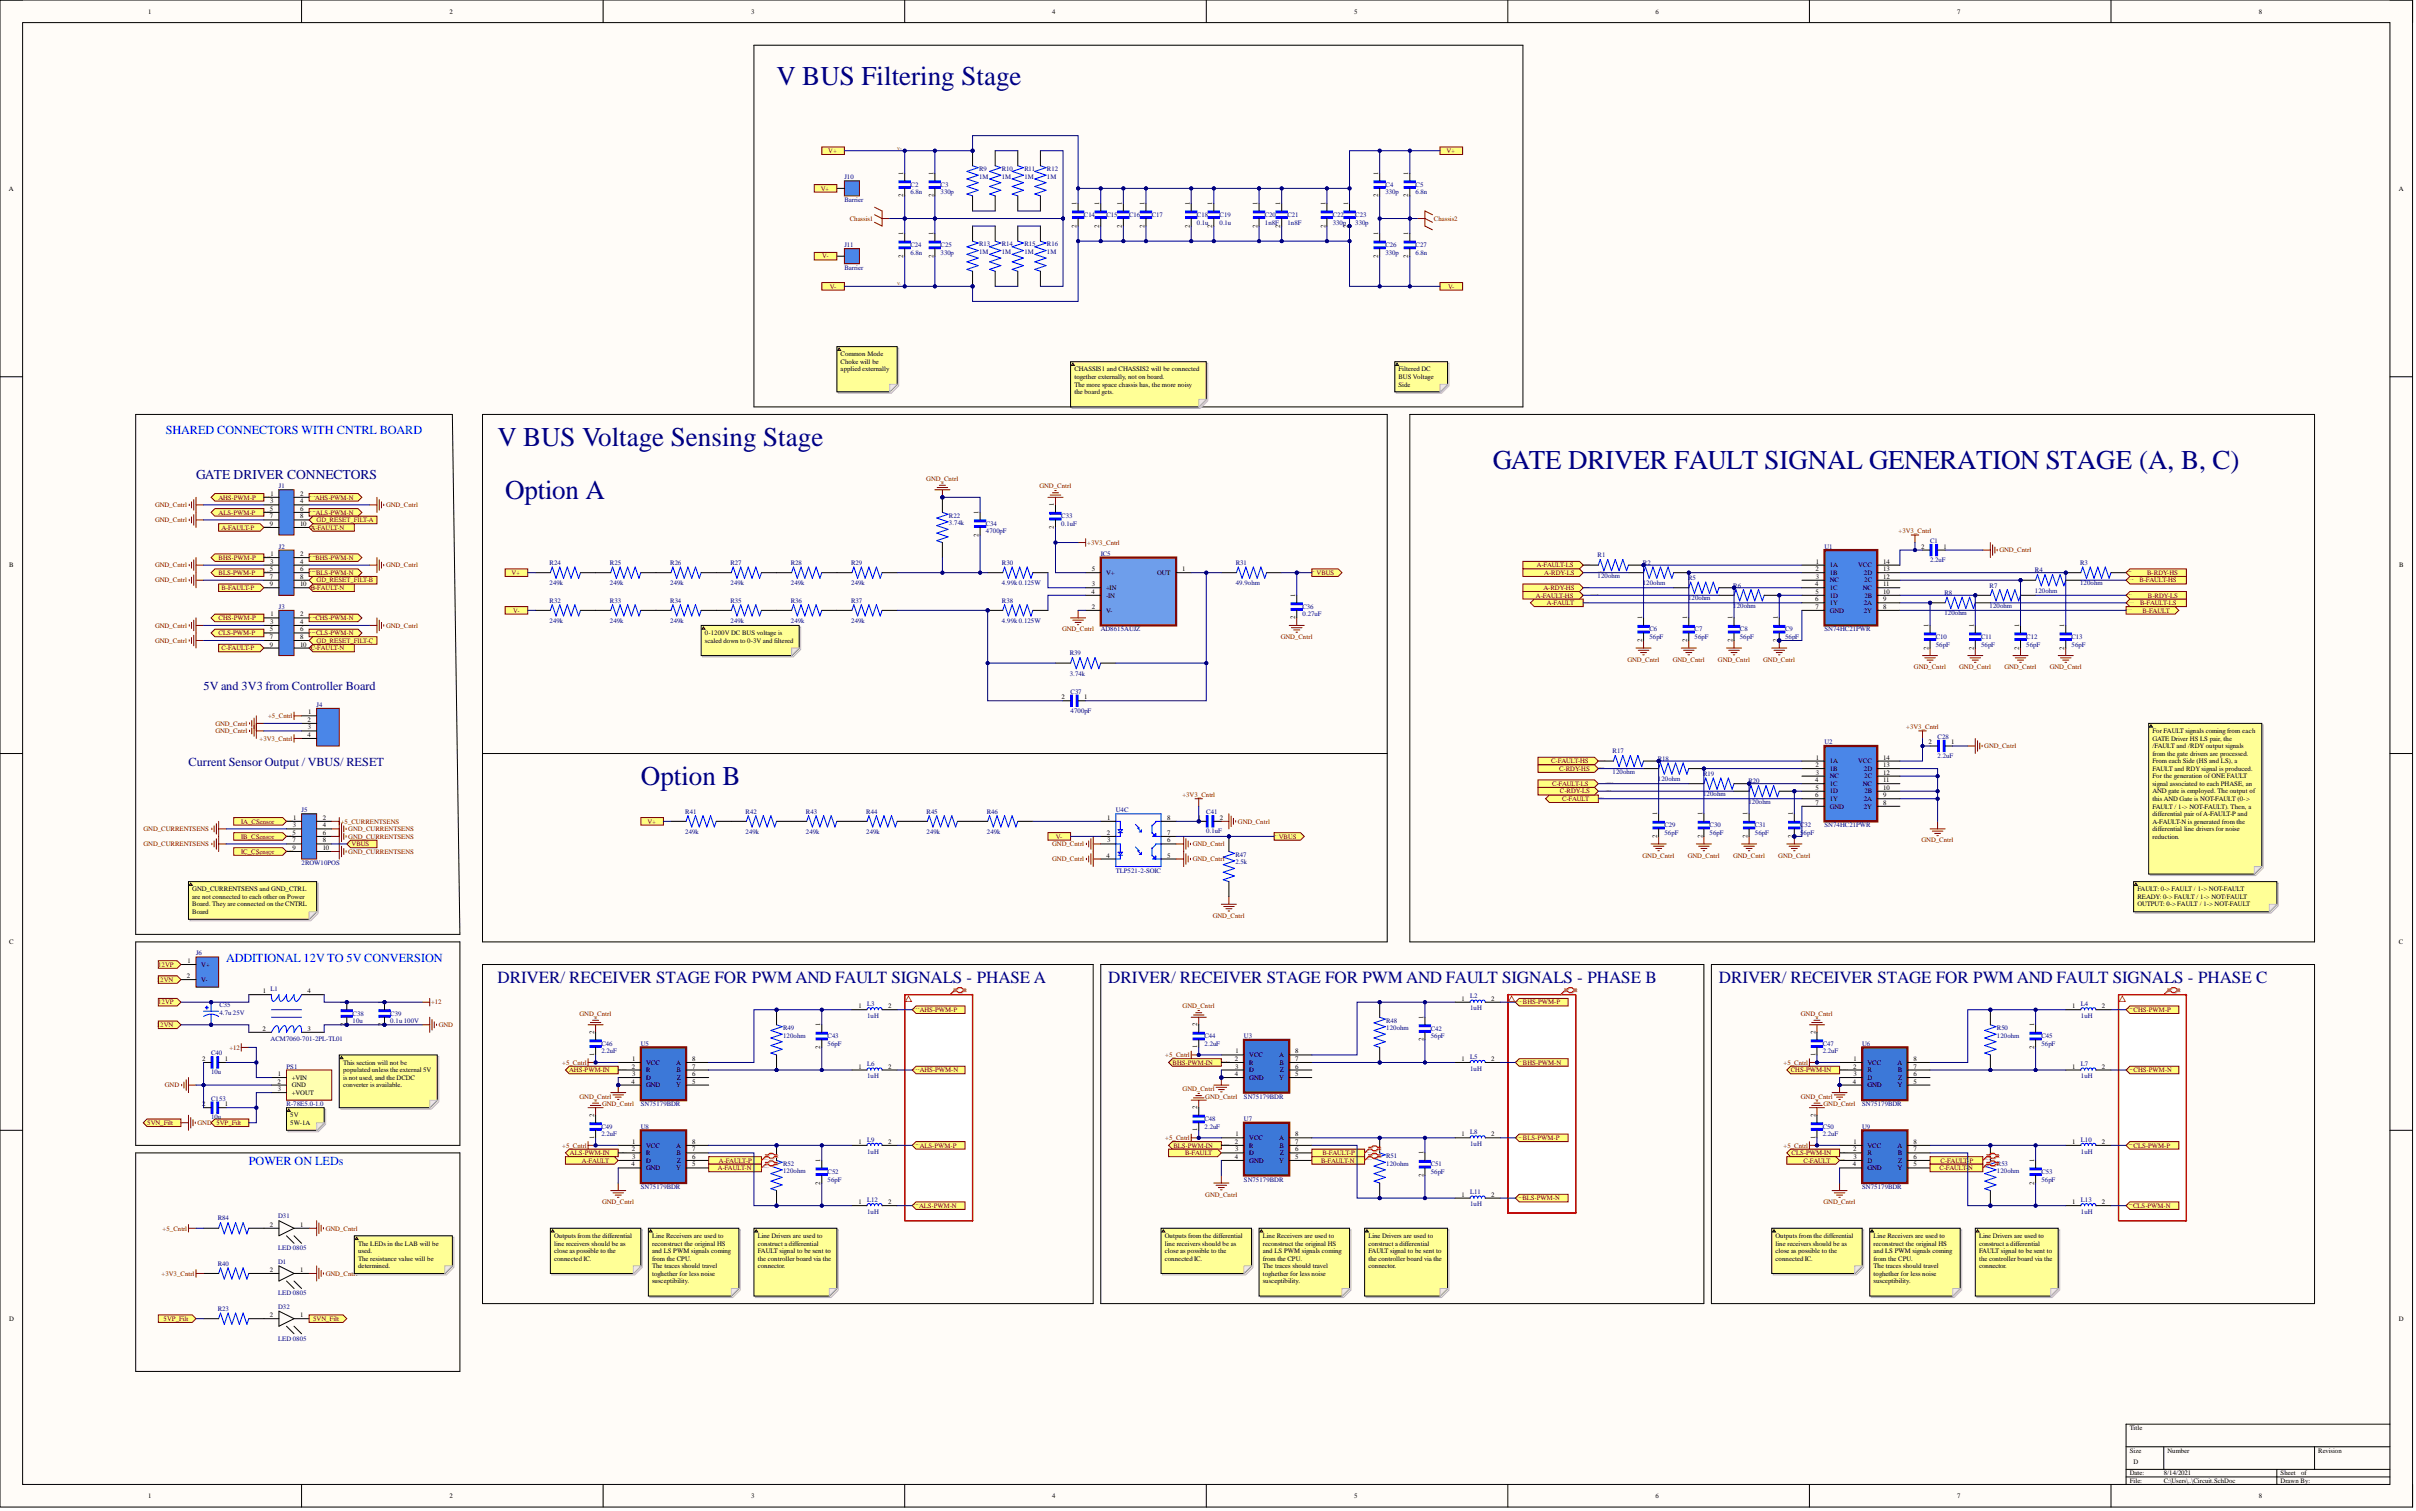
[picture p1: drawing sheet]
<svg xmlns="http://www.w3.org/2000/svg" width="812mm" height="508mm" viewBox="0 0 812 508" stroke-linecap="round" stroke-linejoin="round" font-family="sans-serif">
<defs><g id="words">
<g font-size="9.1" fill="#000080">
<text x="261.1" y="28.5">V BUS Filtering Stage</text>
<text x="167.3" y="150.1">V BUS Voltage Sensing Stage</text>
<text x="502" y="157.7">GATE DRIVER FAULT SIGNAL GENERATION STAGE (A, B, C)</text>
<text x="169.9" y="167.8">Option A</text>
<text x="215.5" y="264.1">Option B</text>
</g>
<g font-size="5.7" fill="#000080">
<text x="167.3" y="330.6">DRIVER/ RECEIVER STAGE FOR PWM AND FAULT SIGNALS - PHASE A</text>
<text x="372.7" y="330.6">DRIVER/ RECEIVER STAGE FOR PWM AND FAULT SIGNALS - PHASE B</text>
<text x="578" y="330.6">DRIVER/ RECEIVER STAGE FOR PWM AND FAULT SIGNALS - PHASE C</text>
</g>
<text font-size="4.6" fill="#000080" x="65.9" y="161.1">GATE DRIVER CONNECTORS</text>
<g font-size="4.1" fill="#00f">
<text x="55.8" y="146">SHARED CONNECTORS WITH CNTRL BOARD</text>
<text x="76.1" y="323.3">ADDITIONAL 12V TO 5V CONVERSION</text>
<text x="83.7" y="391.7">POWER ON LEDs</text>
</g>
<g font-size="4.1" fill="#000080">
<text x="68.5" y="232.1">5V and 3V3 from Controller Board</text>
<text x="63.4" y="257.5">Current Sensor Output / VBUS/ RESET</text>
</g>
<g font-size="2.3">
<text x="49.9" y="4.6">1</text>
<text x="151.1" y="4.6">2</text>
<text x="252.6" y="4.6">3</text>
<text x="353.8" y="4.6">4</text>
<text x="455.3" y="4.6">5</text>
<text x="556.7" y="4.6">6</text>
<text x="658.2" y="4.6">7</text>
<text x="759.6" y="4.6">8</text>
<text x="303.7" y="58.8" transform="rotate(-90 303.7 58.8)">1</text>
<text x="313.9" y="58.8" transform="rotate(-90 313.9 58.8)">1</text>
<text x="463.5" y="58.8" transform="rotate(-90 463.5 58.8)">1</text>
<text x="473.6" y="58.8" transform="rotate(-90 473.6 58.8)">1</text>
<text x="3" y="64.1">A</text>
<text x="806.6" y="64.1">A</text>
<text x="303.7" y="66.4" transform="rotate(-90 303.7 66.4)">2</text>
<text x="313.9" y="66.4" transform="rotate(-90 313.9 66.4)">2</text>
<text x="362" y="68.9" transform="rotate(-90 362 68.9)">1</text>
<text x="369.6" y="68.9" transform="rotate(-90 369.6 68.9)">1</text>
<text x="377.3" y="68.9" transform="rotate(-90 377.3 68.9)">1</text>
<text x="384.9" y="68.9" transform="rotate(-90 384.9 68.9)">1</text>
<text x="400.1" y="68.9" transform="rotate(-90 400.1 68.9)">1</text>
<text x="407.7" y="68.9" transform="rotate(-90 407.7 68.9)">1</text>
<text x="422.9" y="68.9" transform="rotate(-90 422.9 68.9)">1</text>
<text x="430.5" y="68.9" transform="rotate(-90 430.5 68.9)">1</text>
<text x="445.7" y="68.9" transform="rotate(-90 445.7 68.9)">1</text>
<text x="453.3" y="68.9" transform="rotate(-90 453.3 68.9)">1</text>
<text x="463.5" y="66.4" transform="rotate(-90 463.5 66.4)">2</text>
<text x="473.6" y="66.4" transform="rotate(-90 473.6 66.4)">2</text>
<text x="362" y="76.5" transform="rotate(-90 362 76.5)">2</text>
<text x="369.6" y="76.5" transform="rotate(-90 369.6 76.5)">2</text>
<text x="377.3" y="76.5" transform="rotate(-90 377.3 76.5)">2</text>
<text x="384.9" y="76.5" transform="rotate(-90 384.9 76.5)">2</text>
<text x="400.1" y="76.5" transform="rotate(-90 400.1 76.5)">2</text>
<text x="407.7" y="76.5" transform="rotate(-90 407.7 76.5)">2</text>
<text x="422.9" y="76.5" transform="rotate(-90 422.9 76.5)">2</text>
<text x="430.5" y="76.5" transform="rotate(-90 430.5 76.5)">2</text>
<text x="445.7" y="76.5" transform="rotate(-90 445.7 76.5)">2</text>
<text x="453.3" y="76.5" transform="rotate(-90 453.3 76.5)">2</text>
<text x="303.7" y="79" transform="rotate(-90 303.7 79)">1</text>
<text x="313.9" y="79" transform="rotate(-90 313.9 79)">1</text>
<text x="463.5" y="79" transform="rotate(-90 463.5 79)">1</text>
<text x="473.6" y="79" transform="rotate(-90 473.6 79)">1</text>
<text x="303.7" y="86.6" transform="rotate(-90 303.7 86.6)">2</text>
<text x="313.9" y="86.6" transform="rotate(-90 313.9 86.6)">2</text>
<text x="463.5" y="86.6" transform="rotate(-90 463.5 86.6)">2</text>
<text x="473.6" y="86.6" transform="rotate(-90 473.6 86.6)">2</text>
<text x="282.7" y="119.8">Common Mode</text>
<text x="282.7" y="122.4">Choke will be</text>
<text x="282.7" y="124.9">applied externally</text>
<text x="361.3" y="124.9">CHASSIS1 and CHASSIS2 will be connected</text>
<text x="470.3" y="124.9">Filtered DC</text>
<text x="361.3" y="127.4">together externally, not on board.</text>
<text x="361.3" y="130">The more space chassis has, the more noisy</text>
<text x="470.3" y="127.4">BUS Voltage</text>
<text x="470.3" y="130">Side</text>
<text x="361.3" y="132.5">the board gets.</text>
<text x="90.9" y="166.7">1</text>
<text x="100.9" y="166.7">2</text>
<text x="90.8" y="171.8">5</text>
<text x="90.8" y="169.2">3</text>
<text x="100.9" y="169.2">4</text>
<text x="100.9" y="171.8">6</text>
<text x="329.1" y="172.8" transform="rotate(-90 329.1 172.8)">1</text>
<text x="354.4" y="170.2" transform="rotate(-90 354.4 170.2)">1</text>
<text x="90.8" y="174.3">7</text>
<text x="90.8" y="176.8">9</text>
<text x="100.9" y="174.3">8</text>
<text x="100.9" y="176.8">10</text>
<text x="354.4" y="177.8" transform="rotate(-90 354.4 177.8)">2</text>
<text x="329.1" y="180.4" transform="rotate(-90 329.1 180.4)">2</text>
<text x="646" y="184.4">2</text>
<text x="653.6" y="184.4">1</text>
<text x="3.1" y="190.8">B</text>
<text x="90.8" y="189.5">3</text>
<text x="90.9" y="187">1</text>
<text x="100.9" y="187">2</text>
<text x="100.9" y="189.5">4</text>
<text x="610.7" y="189.5">1</text>
<text x="615.3" y="190.8">1A</text>
<text x="624.9" y="190.8">VCC</text>
<text x="633.3" y="189.5">14</text>
<text x="806.8" y="190.8">B</text>
<text x="90.8" y="192">5</text>
<text x="90.8" y="194.6">7</text>
<text x="90.8" y="197.1">9</text>
<text x="100.9" y="192">6</text>
<text x="100.9" y="194.6">8</text>
<text x="100.9" y="197.1">10</text>
<text x="367.1" y="192">5</text>
<text x="367.2" y="197.1">3</text>
<text x="371.9" y="193.3">V+</text>
<text x="389.1" y="193.3">OUT</text>
<text x="397.5" y="192">1</text>
<text x="610.4" y="197.1">4</text>
<text x="610.5" y="192">2</text>
<text x="610.6" y="194.6">3</text>
<text x="615.3" y="193.3">1B</text>
<text x="615.3" y="195.8">NC</text>
<text x="626.8" y="193.3">2D</text>
<text x="626.9" y="195.8">2C</text>
<text x="633.3" y="197.1">11</text>
<text x="633.3" y="194.6">12</text>
<text x="633.3" y="192">13</text>
<text x="367" y="199.6">4</text>
<text x="371.9" y="198.4">+IN</text>
<text x="371.9" y="200.9">-IN</text>
<text x="435.6" y="200.6" transform="rotate(-90 435.6 200.6)">1</text>
<text x="610.4" y="202.2">6</text>
<text x="610.5" y="199.6">5</text>
<text x="615.3" y="198.4">1C</text>
<text x="615.3" y="200.9">1D</text>
<text x="615.3" y="203.4">1Y</text>
<text x="626.4" y="198.4">NC</text>
<text x="626.7" y="203.4">2A</text>
<text x="627" y="200.9">2B</text>
<text x="633.3" y="202.2">9</text>
<text x="633.3" y="199.6">10</text>
<text x="90.8" y="209.8">3</text>
<text x="90.9" y="207.2">1</text>
<text x="100.9" y="207.2">2</text>
<text x="100.9" y="209.8">4</text>
<text x="367.1" y="204.7">2</text>
<text x="371.9" y="206">V-</text>
<text x="435.6" y="208.2" transform="rotate(-90 435.6 208.2)">2</text>
<text x="552.2" y="208.2" transform="rotate(-90 552.2 208.2)">1</text>
<text x="567.4" y="208.2" transform="rotate(-90 567.4 208.2)">1</text>
<text x="582.6" y="208.2" transform="rotate(-90 582.6 208.2)">1</text>
<text x="597.8" y="208.2" transform="rotate(-90 597.8 208.2)">1</text>
<text x="610.5" y="204.7">7</text>
<text x="615.3" y="206">GND</text>
<text x="626.7" y="206">2Y</text>
<text x="633.3" y="204.7">8</text>
<text x="90.8" y="212.3">5</text>
<text x="90.8" y="214.8">7</text>
<text x="100.9" y="212.3">6</text>
<text x="100.9" y="214.8">8</text>
<text x="237" y="213.6">0-1200V DC BUS voltage is</text>
<text x="552.2" y="215.8" transform="rotate(-90 552.2 215.8)">2</text>
<text x="567.4" y="215.8" transform="rotate(-90 567.4 215.8)">2</text>
<text x="582.6" y="215.8" transform="rotate(-90 582.6 215.8)">2</text>
<text x="597.8" y="215.8" transform="rotate(-90 597.8 215.8)">2</text>
<text x="648.5" y="210.8" transform="rotate(-90 648.5 210.8)">1</text>
<text x="663.7" y="210.8" transform="rotate(-90 663.7 210.8)">1</text>
<text x="678.9" y="210.8" transform="rotate(-90 678.9 210.8)">1</text>
<text x="694.2" y="210.8" transform="rotate(-90 694.2 210.8)">1</text>
<text x="90.8" y="217.4">9</text>
<text x="100.9" y="217.4">10</text>
<text x="237" y="216.1">scaled down to 0-3V and filtered</text>
<text x="648.5" y="218.4" transform="rotate(-90 648.5 218.4)">2</text>
<text x="663.7" y="218.4" transform="rotate(-90 663.7 218.4)">2</text>
<text x="678.9" y="218.4" transform="rotate(-90 678.9 218.4)">2</text>
<text x="694.2" y="218.4" transform="rotate(-90 694.2 218.4)">2</text>
<text x="357" y="235.1">2</text>
<text x="364.6" y="235.1">1</text>
<text x="103.4" y="242.7">2</text>
<text x="103.5" y="245.2">3</text>
<text x="103.6" y="240.2">1</text>
<text x="103.4" y="247.8">4</text>
<text x="648.5" y="250.3">2</text>
<text x="656.1" y="250.3">1</text>
<text x="723.8" y="246.5">For FAULT signals coming from each</text>
<text x="723.8" y="249">GATE Driver HS LS pair, the</text>
<text x="723.8" y="251.6">/FAULT and /RDY output signals</text>
<text x="610.5" y="257.9">2</text>
<text x="610.7" y="255.4">1</text>
<text x="615.3" y="256.6">1A</text>
<text x="624.9" y="256.6">VCC</text>
<text x="633.3" y="257.9">13</text>
<text x="633.3" y="255.4">14</text>
<text x="723.8" y="254.1">from the gate drivers are processed.</text>
<text x="723.8" y="256.6">From each Side (HS and LS), a</text>
<text x="610.4" y="263">4</text>
<text x="610.6" y="260.4">3</text>
<text x="615.3" y="259.2">1B</text>
<text x="615.3" y="261.7">NC</text>
<text x="626.8" y="259.2">2D</text>
<text x="626.9" y="261.7">2C</text>
<text x="633.3" y="263">11</text>
<text x="633.3" y="260.4">12</text>
<text x="723.8" y="259.2">FAULT and RDY signal is produced.</text>
<text x="723.8" y="261.7">For the generation ofONE FAULT</text>
<text x="610.4" y="268">6</text>
<text x="610.5" y="265.5">5</text>
<text x="615.3" y="264.2">1C</text>
<text x="615.3" y="266.8">1D</text>
<text x="615.3" y="269.3">1Y</text>
<text x="626.4" y="264.2">NC</text>
<text x="626.7" y="269.3">2A</text>
<text x="627" y="266.8">2B</text>
<text x="633.3" y="268">9</text>
<text x="633.3" y="265.5">10</text>
<text x="723.8" y="264.2">signal associated to each PHASE, an</text>
<text x="723.8" y="266.8">AND gate is employed. The output of</text>
<text x="723.8" y="269.3">this AND Gate is NOT-FAULT (0-&gt;</text>
<text x="98.5" y="275.6">1</text>
<text x="108.5" y="275.6">2</text>
<text x="372.3" y="275.6">1</text>
<text x="392.5" y="275.6">8</text>
<text x="402.8" y="275.6">1</text>
<text x="410.2" y="275.6">2</text>
<text x="557.3" y="274.1" transform="rotate(-90 557.3 274.1)">1</text>
<text x="572.5" y="274.1" transform="rotate(-90 572.5 274.1)">1</text>
<text x="587.7" y="274.1" transform="rotate(-90 587.7 274.1)">1</text>
<text x="602.9" y="274.1" transform="rotate(-90 602.9 274.1)">1</text>
<text x="610.5" y="270.6">7</text>
<text x="615.3" y="271.8">GND</text>
<text x="626.7" y="271.8">2Y</text>
<text x="633.3" y="270.6">8</text>
<text x="723.8" y="271.8">FAULT / 1-&gt; NOT-FAULT). Then, a</text>
<text x="723.8" y="274.4">differential pair ofA-FAULT-P and</text>
<text x="98.4" y="280.7">5</text>
<text x="98.5" y="278.2">3</text>
<text x="108.5" y="278.2">4</text>
<text x="108.5" y="280.7">6</text>
<text x="372.2" y="280.7">2</text>
<text x="392.5" y="280.7">7</text>
<text x="557.3" y="281.7" transform="rotate(-90 557.3 281.7)">2</text>
<text x="572.5" y="281.7" transform="rotate(-90 572.5 281.7)">2</text>
<text x="587.7" y="281.7" transform="rotate(-90 587.7 281.7)">2</text>
<text x="602.9" y="281.7" transform="rotate(-90 602.9 281.7)">2</text>
<text x="723.8" y="276.9">A-FAULT-N is generated from the</text>
<text x="723.8" y="279.4">differential line drivers for noise</text>
<text x="723.8" y="282">reduction.</text>
<text x="98.4" y="283.2">7</text>
<text x="98.4" y="285.8">9</text>
<text x="108.5" y="283.2">8</text>
<text x="108.5" y="285.8">10</text>
<text x="372.3" y="283.2">3</text>
<text x="392.5" y="283.2">6</text>
<text x="372.1" y="288.3">4</text>
<text x="392.5" y="288.3">5</text>
<text x="64.6" y="299.7">GND_CURRENTSENS and GND_CTRL</text>
<text x="718.8" y="299.7">FAULT: 0-&gt; FAULT / 1-&gt; NOT-FAULT</text>
<text x="64.6" y="302.2">are not connected to each other on Power</text>
<text x="64.6" y="304.8">Board. They are connected on the CNTRL</text>
<text x="718.8" y="302.2">READY: 0-&gt; FAULT / 1-&gt; NOT/FAULT</text>
<text x="718.8" y="304.8">OUTPUT: 0-&gt; FAULT / 1-&gt; NOT-FAULT</text>
<text x="64.6" y="307.3">Board</text>
<text x="3" y="317.4">C</text>
<text x="806.7" y="317.4">C</text>
<text x="63" y="323.8">1</text>
<text x="62.9" y="328.8">2</text>
<text x="67.7" y="325">V+</text>
<text x="67.7" y="330.1">V-</text>
<text x="88.4" y="333.9">1</text>
<text x="103.4" y="333.9">4</text>
<text x="116.1" y="337.4" transform="rotate(-90 116.1 337.4)">1</text>
<text x="128.8" y="337.4" transform="rotate(-90 128.8 337.4)">1</text>
<text x="288.7" y="339">1</text>
<text x="298.7" y="339">2</text>
<text x="491.5" y="336.4">1</text>
<text x="501.5" y="336.4">2</text>
<text x="696.9" y="339">1</text>
<text x="706.8" y="339">2</text>
<text x="88.2" y="346.6">2</text>
<text x="103.4" y="346.6">3</text>
<text x="116.1" y="345" transform="rotate(-90 116.1 345)">2</text>
<text x="128.8" y="345" transform="rotate(-90 128.8 345)">2</text>
<text x="199.8" y="347.6" transform="rotate(-90 199.8 347.6)">2</text>
<text x="275.8" y="345" transform="rotate(-90 275.8 345)">1</text>
<text x="402.6" y="345" transform="rotate(-90 402.6 345)">2</text>
<text x="478.7" y="342.5" transform="rotate(-90 478.7 342.5)">1</text>
<text x="610.5" y="347.6" transform="rotate(-90 610.5 347.6)">2</text>
<text x="684" y="345" transform="rotate(-90 684 345)">1</text>
<text x="275.8" y="352.6" transform="rotate(-90 275.8 352.6)">2</text>
<text x="402.6" y="352.5" transform="rotate(-90 402.6 352.5)">1</text>
<text x="478.7" y="350.1" transform="rotate(-90 478.7 350.1)">2</text>
<text x="684" y="352.6" transform="rotate(-90 684 352.6)">2</text>
<text x="67.9" y="356.7">2</text>
<text x="75.6" y="356.7">1</text>
<text x="115.4" y="358">This section will not be</text>
<text x="199.8" y="355" transform="rotate(-90 199.8 355)">1</text>
<text x="212.5" y="359.2">2</text>
<text x="212.6" y="356.7">1</text>
<text x="217.3" y="358">VCC</text>
<text x="227.3" y="358">A</text>
<text x="232.7" y="359.2">7</text>
<text x="232.7" y="356.7">8</text>
<text x="288.7" y="359.2">1</text>
<text x="298.7" y="359.2">2</text>
<text x="415.3" y="356.7">2</text>
<text x="415.4" y="359.2">3</text>
<text x="415.4" y="354.2">1</text>
<text x="420.1" y="355.4">VCC</text>
<text x="420.1" y="358">R</text>
<text x="430.2" y="355.4">A</text>
<text x="430.3" y="358">B</text>
<text x="435.6" y="359.2">6</text>
<text x="435.6" y="356.7">7</text>
<text x="435.6" y="354.2">8</text>
<text x="491.5" y="356.7">1</text>
<text x="501.5" y="356.7">2</text>
<text x="610.5" y="355" transform="rotate(-90 610.5 355)">1</text>
<text x="623.2" y="359.2">2</text>
<text x="623.3" y="356.7">1</text>
<text x="628" y="358">VCC</text>
<text x="638" y="358">A</text>
<text x="643.5" y="359.2">7</text>
<text x="643.5" y="356.7">8</text>
<text x="696.9" y="359.2">1</text>
<text x="706.8" y="359.2">2</text>
<text x="93.3" y="364.3">2</text>
<text x="93.5" y="361.8">1</text>
<text x="98.1" y="363">+VIN</text>
<text x="98.1" y="365.6">GND</text>
<text x="115.4" y="360.5">populated unlessthe external 5V</text>
<text x="115.4" y="363">is not used, and the DCDC</text>
<text x="115.4" y="365.6">converter is available.</text>
<text x="212.4" y="364.3">4</text>
<text x="212.5" y="361.8">3</text>
<text x="217.3" y="360.5">R</text>
<text x="217.3" y="363">D</text>
<text x="217.3" y="365.6">GND</text>
<text x="227.3" y="365.6">Y</text>
<text x="227.5" y="360.5">B</text>
<text x="227.6" y="363">Z</text>
<text x="232.7" y="364.3">5</text>
<text x="232.7" y="361.8">6</text>
<text x="415.2" y="361.8">4</text>
<text x="420.1" y="360.5">D</text>
<text x="420.1" y="363">GND</text>
<text x="430.2" y="363">Y</text>
<text x="430.4" y="360.5">Z</text>
<text x="435.6" y="361.8">5</text>
<text x="623.1" y="364.3">4</text>
<text x="623.3" y="361.8">3</text>
<text x="628" y="360.5">R</text>
<text x="628" y="363">D</text>
<text x="628" y="365.6">GND</text>
<text x="638" y="365.6">Y</text>
<text x="638.2" y="360.5">B</text>
<text x="638.3" y="363">Z</text>
<text x="643.5" y="364.3">5</text>
<text x="643.5" y="361.8">6</text>
<text x="67.9" y="371.9">2</text>
<text x="75.6" y="371.9">1</text>
<text x="93.4" y="366.8">3</text>
<text x="98.1" y="368.1">+VOUT</text>
<text x="97.6" y="375.7">5V</text>
<text x="199.8" y="375.4" transform="rotate(-90 199.8 375.4)">2</text>
<text x="402.6" y="372.9" transform="rotate(-90 402.6 372.9)">2</text>
<text x="610.5" y="375.4" transform="rotate(-90 610.5 375.4)">2</text>
<text x="97.6" y="378.2">5W-1A</text>
<text x="199.8" y="382.9" transform="rotate(-90 199.8 382.9)">1</text>
<text x="402.6" y="380.3" transform="rotate(-90 402.6 380.3)">1</text>
<text x="415.4" y="382">1</text>
<text x="420.1" y="383.3">VCC</text>
<text x="430.2" y="383.3">A</text>
<text x="435.6" y="382">8</text>
<text x="491.5" y="382">1</text>
<text x="501.5" y="382">2</text>
<text x="610.5" y="382.9" transform="rotate(-90 610.5 382.9)">1</text>
<text x="212.5" y="387.1">2</text>
<text x="212.5" y="389.6">3</text>
<text x="212.6" y="384.6">1</text>
<text x="217.3" y="385.8">VCC</text>
<text x="217.3" y="388.4">R</text>
<text x="227.3" y="385.8">A</text>
<text x="227.5" y="388.4">B</text>
<text x="232.7" y="389.6">6</text>
<text x="232.7" y="387.1">7</text>
<text x="232.7" y="384.6">8</text>
<text x="288.7" y="384.6">1</text>
<text x="298.7" y="384.6">2</text>
<text x="415.2" y="389.6">4</text>
<text x="415.3" y="384.6">2</text>
<text x="415.4" y="387.1">3</text>
<text x="420.1" y="385.8">R</text>
<text x="420.1" y="388.4">D</text>
<text x="430.3" y="385.8">B</text>
<text x="430.4" y="388.4">Z</text>
<text x="435.6" y="389.6">5</text>
<text x="435.6" y="387.1">6</text>
<text x="435.6" y="384.6">7</text>
<text x="478.7" y="388.1" transform="rotate(-90 478.7 388.1)">1</text>
<text x="623.2" y="387.1">2</text>
<text x="623.3" y="389.6">3</text>
<text x="623.3" y="384.6">1</text>
<text x="628" y="385.8">VCC</text>
<text x="628" y="388.4">R</text>
<text x="638" y="385.8">A</text>
<text x="638.2" y="388.4">B</text>
<text x="643.5" y="389.6">6</text>
<text x="643.5" y="387.1">7</text>
<text x="643.5" y="384.6">8</text>
<text x="696.9" y="384.6">1</text>
<text x="706.8" y="384.6">2</text>
<text x="212.4" y="392.2">4</text>
<text x="217.3" y="390.9">D</text>
<text x="217.3" y="393.4">GND</text>
<text x="227.3" y="393.4">Y</text>
<text x="227.6" y="390.9">Z</text>
<text x="232.7" y="392.2">5</text>
<text x="275.8" y="390.6" transform="rotate(-90 275.8 390.6)">1</text>
<text x="420.1" y="390.9">GND</text>
<text x="430.2" y="390.9">Y</text>
<text x="478.7" y="395.7" transform="rotate(-90 478.7 395.7)">2</text>
<text x="623.1" y="392.2">4</text>
<text x="628" y="390.9">D</text>
<text x="628" y="393.4">GND</text>
<text x="638" y="393.4">Y</text>
<text x="638.3" y="390.9">Z</text>
<text x="643.5" y="392.2">5</text>
<text x="684" y="390.6" transform="rotate(-90 684 390.6)">1</text>
<text x="275.8" y="398.2" transform="rotate(-90 275.8 398.2)">2</text>
<text x="684" y="398.2" transform="rotate(-90 684 398.2)">2</text>
<text x="288.7" y="404.8">1</text>
<text x="298.7" y="404.8">2</text>
<text x="491.5" y="402.3">1</text>
<text x="501.5" y="402.3">2</text>
<text x="696.9" y="404.8">1</text>
<text x="706.8" y="404.8">2</text>
<text x="90.8" y="412.4">2</text>
<text x="100.9" y="412.4">1</text>
<text x="120.4" y="418.8">The LEDs in the LAB will be</text>
<text x="186.3" y="416.2">Outputs from the differential</text>
<text x="186.3" y="418.8">line receivers should be as</text>
<text x="219.3" y="416.2">Line Receivers are used to</text>
<text x="219.3" y="418.8">reconstruct the original HS</text>
<text x="254.8" y="416.2">Line Drivers are used to</text>
<text x="254.8" y="418.8">construct a differential</text>
<text x="391.7" y="416.2">Outputs from the differential</text>
<text x="391.7" y="418.8">line receivers should be as</text>
<text x="424.7" y="416.2">Line Receivers are used to</text>
<text x="424.7" y="418.8">reconstruct the original HS</text>
<text x="460.2" y="416.2">Line Drivers are used to</text>
<text x="460.2" y="418.8">construct a differential</text>
<text x="597.1" y="416.2">Outputs from the differential</text>
<text x="597.1" y="418.8">line receivers should be as</text>
<text x="630" y="416.2">Line Receivers are used to</text>
<text x="630" y="418.8">reconstruct the original HS</text>
<text x="665.5" y="416.2">Line Drivers are used to</text>
<text x="665.5" y="418.8">construct a differential</text>
<text x="120.4" y="421.3">used.</text>
<text x="120.4" y="423.8">The resistance value will be</text>
<text x="186.3" y="421.3">close as possible to the</text>
<text x="186.3" y="423.8">connected IC.</text>
<text x="219.3" y="421.3">and LS PWM signals coming</text>
<text x="219.3" y="423.8">from the CPU.</text>
<text x="254.8" y="421.3">FAULT signal to be sent to</text>
<text x="254.8" y="423.8">the controller board via the</text>
<text x="391.7" y="421.3">close as possible to the</text>
<text x="391.7" y="423.8">connected IC.</text>
<text x="424.7" y="421.3">and LS PWM signals coming</text>
<text x="424.7" y="423.8">from the CPU.</text>
<text x="460.2" y="421.3">FAULT signal to be sent to</text>
<text x="460.2" y="423.8">the controller board via the</text>
<text x="597.1" y="421.3">close as possible to the</text>
<text x="597.1" y="423.8">connected IC.</text>
<text x="630" y="421.3">and LS PWM signals coming</text>
<text x="630" y="423.8">from the CPU.</text>
<text x="665.5" y="421.3">FAULT signal to be sent to</text>
<text x="665.5" y="423.8">the controller board via the</text>
<text x="90.8" y="427.6">2</text>
<text x="100.9" y="427.6">1</text>
<text x="120.4" y="426.4">determined.</text>
<text x="219.3" y="426.4">The traces should travel</text>
<text x="219.3" y="428.9">toghether for less noise</text>
<text x="219.3" y="431.4">susceptibility.</text>
<text x="254.8" y="426.4">connector.</text>
<text x="424.7" y="426.4">The traces should travel</text>
<text x="424.7" y="428.9">toghether for less noise</text>
<text x="424.7" y="431.4">susceptibility.</text>
<text x="460.2" y="426.4">connector.</text>
<text x="630" y="426.4">The traces should travel</text>
<text x="630" y="428.9">toghether for less noise</text>
<text x="630" y="431.4">susceptibility.</text>
<text x="665.5" y="426.4">connector.</text>
<text x="90.8" y="442.8">2</text>
<text x="100.9" y="442.8">1</text>
<text x="3" y="444.1">D</text>
<text x="806.7" y="444.1">D</text>
<text x="716.2" y="480.8">Title</text>
<text x="716.2" y="488.4">Size</text>
<text x="728.9" y="488.4">Number</text>
<text x="779.6" y="488.4">Revision</text>
<text x="716.2" y="496">Date:</text>
<text x="717.5" y="492.2">D</text>
<text x="727.6" y="496">8/14/2021</text>
<text x="766.9" y="496">Sheet</text>
<text x="773.8" y="496">of</text>
<text x="49.9" y="503.6">1</text>
<text x="151.1" y="503.6">2</text>
<text x="252.6" y="503.6">3</text>
<text x="353.8" y="503.6">4</text>
<text x="455.3" y="503.6">5</text>
<text x="556.7" y="503.6">6</text>
<text x="658.2" y="503.6">7</text>
<text x="716.2" y="498.6">File:</text>
<text x="727.6" y="498.6">C:\Users\..\Circuit.SchDoc</text>
<text x="759.6" y="503.6">8</text>
<text x="766.9" y="498.6">Drawn By:</text>
</g>
<g font-size="2.3" fill="#800000">
<text x="278.5" y="51.4">V+</text>
<text x="486.4" y="51.4">V+</text>
<text x="276" y="64.1">V+</text>
<text x="285.7" y="74.2">Chassis1</text>
<text x="482.2" y="74.2">Chassis2</text>
<text x="276.5" y="86.9">V-</text>
<text x="279.1" y="97">V-</text>
<text x="486.9" y="97">V-</text>
<text x="311.5" y="161.6">GND_Cntrl</text>
<text x="73.4" y="168">AHS-PWM-P</text>
<text x="106" y="168">AHS-PWM-N</text>
<text x="349.5" y="164.2">GND_Cntrl</text>
<text x="52.1" y="170.5">GND_Cntrl</text>
<text x="73.5" y="173">ALS-PWM-P</text>
<text x="106.2" y="173">ALS-PWM-N</text>
<text x="129.8" y="170.5">GND_Cntrl</text>
<text x="52.1" y="175.6">GND_Cntrl</text>
<text x="74.5" y="178.1">A-FAULT-P</text>
<text x="104.5" y="178.1">A-FAULT-N</text>
<text x="106.5" y="175.6">GD_RESET_FILT-A</text>
<text x="638.5" y="179.4">+3V3_Cntrl</text>
<text x="365.6" y="183.2">+3V3_Cntrl</text>
<text x="672.4" y="185.7">GND_Cntrl</text>
<text x="52.1" y="190.8">GND_Cntrl</text>
<text x="73.5" y="188.2">BHS-PWM-P</text>
<text x="106.1" y="188.2">BHS-PWM-N</text>
<text x="129.8" y="190.8">GND_Cntrl</text>
<text x="516.8" y="190.8">A-FAULT-LS</text>
<text x="52.1" y="195.8">GND_Cntrl</text>
<text x="73.5" y="193.3">BLS-PWM-P</text>
<text x="106.3" y="193.3">BLS-PWM-N</text>
<text x="106.5" y="195.8">GD_RESET_FILT-B</text>
<text x="172.1" y="193.3">V+</text>
<text x="442.7" y="193.3">VBUS</text>
<text x="519.3" y="193.3">A-RDY-LS</text>
<text x="719.4" y="195.8">B-FAULT-HS</text>
<text x="722" y="193.3">B-RDY-HS</text>
<text x="74.5" y="198.4">B-FAULT-P</text>
<text x="104.5" y="198.4">B-FAULT-N</text>
<text x="516.5" y="200.9">A-FAULT-HS</text>
<text x="519.1" y="198.4">A-RDY-HS</text>
<text x="520.2" y="203.4">A-FAULT</text>
<text x="719.7" y="203.4">B-FAULT-LS</text>
<text x="722.3" y="200.9">B-RDY-LS</text>
<text x="73.5" y="208.5">CHS-PWM-P</text>
<text x="106.1" y="208.5">CHS-PWM-N</text>
<text x="172.6" y="206">V-</text>
<text x="720.5" y="206">B-FAULT</text>
<text x="52.1" y="211">GND_Cntrl</text>
<text x="73.5" y="213.6">CLS-PWM-P</text>
<text x="106.3" y="213.6">CLS-PWM-N</text>
<text x="129.8" y="211">GND_Cntrl</text>
<text x="357.1" y="212.3">GND_Cntrl</text>
<text x="430.7" y="214.8">GND_Cntrl</text>
<text x="52.1" y="216.1">GND_Cntrl</text>
<text x="74.5" y="218.6">C-FAULT-P</text>
<text x="104.5" y="218.6">C-FAULT-N</text>
<text x="106.5" y="216.1">GD_RESET_FILT-C</text>
<text x="547.3" y="222.4">GND_Cntrl</text>
<text x="562.5" y="222.4">GND_Cntrl</text>
<text x="577.7" y="222.4">GND_Cntrl</text>
<text x="592.9" y="222.4">GND_Cntrl</text>
<text x="643.6" y="225">GND_Cntrl</text>
<text x="658.8" y="225">GND_Cntrl</text>
<text x="674" y="225">GND_Cntrl</text>
<text x="689.3" y="225">GND_Cntrl</text>
<text x="72.4" y="244">GND_Cntrl</text>
<text x="90.2" y="241.4">+5_Cntrl</text>
<text x="641" y="245.2">+3V3_Cntrl</text>
<text x="72.4" y="246.5">GND_Cntrl</text>
<text x="87.3" y="249">+3V3_Cntrl</text>
<text x="667.3" y="251.6">GND_Cntrl</text>
<text x="521.7" y="256.6">C-FAULT-HS</text>
<text x="524.3" y="259.2">C-RDY-HS</text>
<text x="397.6" y="268">+3V3_Cntrl</text>
<text x="521.9" y="264.2">C-FAULT-LS</text>
<text x="524.6" y="266.8">C-RDY-LS</text>
<text x="525.3" y="269.3">C-FAULT</text>
<text x="48.3" y="279.4">GND_CURRENTSENS</text>
<text x="81.1" y="282">IB_CSensor</text>
<text x="81.1" y="276.9">IA_CSensor</text>
<text x="114.6" y="276.9">+5_CURRENTSENS</text>
<text x="117.1" y="279.4">GND_CURRENTSENS</text>
<text x="117.1" y="282">GND_CURRENTSENS</text>
<text x="217.7" y="276.9">V+</text>
<text x="355.1" y="282">V-</text>
<text x="416.3" y="276.9">GND_Cntrl</text>
<text x="430.1" y="282">VBUS</text>
<text x="48.3" y="284.5">GND_CURRENTSENS</text>
<text x="81.1" y="287">IC_CSensor</text>
<text x="117.1" y="287">GND_CURRENTSENS</text>
<text x="118.2" y="284.5">VBUS</text>
<text x="353.8" y="284.5">GND_Cntrl</text>
<text x="401.1" y="284.5">GND_Cntrl</text>
<text x="646.2" y="283.2">GND_Cntrl</text>
<text x="353.8" y="289.6">GND_Cntrl</text>
<text x="401.1" y="289.6">GND_Cntrl</text>
<text x="552.4" y="288.3">GND_Cntrl</text>
<text x="567.6" y="288.3">GND_Cntrl</text>
<text x="582.8" y="288.3">GND_Cntrl</text>
<text x="598" y="288.3">GND_Cntrl</text>
<text x="407.8" y="308.6">GND_Cntrl</text>
<text x="53.2" y="325">12VP</text>
<text x="52.7" y="330.1">1</text>
<text x="53.9" y="330.1">2VN</text>
<text x="53.2" y="337.7">12VP</text>
<text x="145" y="337.7">+12</text>
<text x="194.9" y="341.5">GND_Cntrl</text>
<text x="309.3" y="340.2">AHS-PWM-P</text>
<text x="397.7" y="339">GND_Cntrl</text>
<text x="512.1" y="337.7">BHS-PWM-P</text>
<text x="605.6" y="341.5">GND_Cntrl</text>
<text x="717.5" y="340.2">CHS-PWM-P</text>
<text x="52.7" y="345.3">1</text>
<text x="53.9" y="345.3">2VN</text>
<text x="147.6" y="345.3">GND</text>
<text x="77.2" y="352.9">+12</text>
<text x="189" y="358">+5_Cntrl</text>
<text x="391.9" y="355.4">+5_Cntrl</text>
<text x="394.3" y="358">BHS-PWM-IN</text>
<text x="512.1" y="358">BHS-PWM-N</text>
<text x="599.8" y="358">+5_Cntrl</text>
<text x="55.4" y="365.6">GND</text>
<text x="191.4" y="360.5">AHS-PWM-IN</text>
<text x="309.3" y="360.5">AHS-PWM-N</text>
<text x="602.2" y="360.5">CHS-PWM-IN</text>
<text x="717.5" y="360.5">CHS-PWM-N</text>
<text x="194.9" y="369.4">GND_Cntrl</text>
<text x="202.5" y="371.9">GND_Cntrl</text>
<text x="397.7" y="366.8">GND_Cntrl</text>
<text x="405.3" y="369.4">GND_Cntrl</text>
<text x="605.6" y="369.4">GND_Cntrl</text>
<text x="613.2" y="371.9">GND_Cntrl</text>
<text x="49.5" y="378.2">5VN_Filt</text>
<text x="66.4" y="378.2">GND 5VP_Filt</text>
<text x="391.9" y="383.3">+5_Cntrl</text>
<text x="512.1" y="383.3">BLS-PWM-P</text>
<text x="189" y="385.8">+5_Cntrl</text>
<text x="191.7" y="388.4">ALS-PWM-IN</text>
<text x="309.3" y="385.8">ALS-PWM-P</text>
<text x="394.6" y="385.8">BLS-PWM-IN</text>
<text x="398.5" y="388.4">B-FAULT</text>
<text x="444.7" y="388.4">B-FAULT-P</text>
<text x="599.8" y="385.8">+5_Cntrl</text>
<text x="602.5" y="388.4">CLS-PWM-IN</text>
<text x="717.5" y="385.8">CLS-PWM-P</text>
<text x="195.6" y="390.9">A-FAULT</text>
<text x="241.4" y="393.4">A-FAULT-N</text>
<text x="241.8" y="390.9">A-FAULT-P</text>
<text x="444.3" y="390.9">B-FAULT-N</text>
<text x="606.4" y="390.9">C-FAULT</text>
<text x="652.2" y="393.4">C-FAULT-N</text>
<text x="652.6" y="390.9">C-FAULT-P</text>
<text x="202.5" y="404.8">GND_Cntrl</text>
<text x="309.1" y="406.1">ALS-PWM-N</text>
<text x="405.3" y="402.3">GND_Cntrl</text>
<text x="512" y="403.6">BLS-PWM-N</text>
<text x="613.2" y="404.8">GND_Cntrl</text>
<text x="717.3" y="406.1">CLS-PWM-N</text>
<text x="54.7" y="413.7">+5_Cntrl</text>
<text x="109.5" y="413.7">GND_Cntrl</text>
<text x="54.3" y="428.9">+3V3_Cntrl</text>
<text x="109.5" y="428.9">GND_Cntrl</text>
<text x="55" y="444.1">5VP_Filt</text>
<text x="105.3" y="444.1">5VN_Filt</text>
</g>
<g font-size="2.3" fill="#000080">
<text x="329.2" y="57.5">R9</text>
<text x="336.9" y="57.5">R10</text>
<text x="344.5" y="57.5">R11</text>
<text x="352.1" y="57.5">R12</text>
<text x="284" y="60.3">J10</text>
<text x="306.2" y="62.8">C2</text>
<text x="306.2" y="65.4">6.8n</text>
<text x="316.3" y="62.8">C3</text>
<text x="316.3" y="65.4">330p</text>
<text x="329.2" y="60">1M</text>
<text x="336.9" y="60">1M</text>
<text x="344.5" y="60">1M</text>
<text x="352.1" y="60">1M</text>
<text x="465.9" y="62.8">C4</text>
<text x="465.9" y="65.4">330p</text>
<text x="476" y="62.8">C5</text>
<text x="476" y="65.4">6.8n</text>
<text x="284" y="67.9">Barrier</text>
<text x="364.5" y="73">C14</text>
<text x="372.1" y="73">C15</text>
<text x="379.7" y="73">C16</text>
<text x="387.3" y="73">C17</text>
<text x="402.5" y="73">C18</text>
<text x="402.5" y="75.5">0.1u</text>
<text x="410.1" y="73">C19</text>
<text x="410.1" y="75.5">0.1u</text>
<text x="425.3" y="73">C20</text>
<text x="425.3" y="75.5">1n8F</text>
<text x="432.9" y="73">C21</text>
<text x="432.9" y="75.5">1n8F</text>
<text x="448.2" y="73">C22</text>
<text x="448.2" y="75.5">330p</text>
<text x="455.8" y="73">C23</text>
<text x="455.8" y="75.5">330p</text>
<text x="284" y="83.1">J11</text>
<text x="306.2" y="83.1">C24</text>
<text x="316.3" y="83.1">C25</text>
<text x="329.2" y="82.8">R13</text>
<text x="336.9" y="82.8">R14</text>
<text x="344.5" y="82.8">R15</text>
<text x="352.1" y="82.8">R16</text>
<text x="465.9" y="83.1">C26</text>
<text x="476" y="83.1">C27</text>
<text x="306.2" y="85.6">6.8n</text>
<text x="316.3" y="85.6">330p</text>
<text x="329.2" y="85.4">1M</text>
<text x="336.9" y="85.4">1M</text>
<text x="344.5" y="85.4">1M</text>
<text x="352.1" y="85.4">1M</text>
<text x="465.9" y="85.6">330p</text>
<text x="476" y="85.6">6.8n</text>
<text x="284" y="90.7">Barrier</text>
<text x="93.8" y="164.2">J1</text>
<text x="319.1" y="174">R22</text>
<text x="319.1" y="176.6">3.74k</text>
<text x="331.5" y="176.8">C34</text>
<text x="331.5" y="179.4">4700pF</text>
<text x="356.9" y="174.3">C33</text>
<text x="356.9" y="176.8">0.1uF</text>
<text x="93.8" y="184.4">J2</text>
<text x="613.5" y="184.4">U1</text>
<text x="649" y="182.6">C1</text>
<text x="184.8" y="189.9">R24</text>
<text x="205.1" y="189.9">R25</text>
<text x="225.4" y="189.9">R26</text>
<text x="245.7" y="189.9">R27</text>
<text x="266" y="189.9">R28</text>
<text x="286.2" y="189.9">R29</text>
<text x="336.9" y="189.9">R30</text>
<text x="370.2" y="187">IC5</text>
<text x="415.5" y="189.9">R31</text>
<text x="537.2" y="187.4">R1</text>
<text x="552.4" y="189.9">R2</text>
<text x="649" y="188.9">2.2uF</text>
<text x="699.5" y="189.9">R3</text>
<text x="184.8" y="196.8">249k</text>
<text x="205.1" y="196.8">249k</text>
<text x="225.4" y="196.8">249k</text>
<text x="245.7" y="196.8">249k</text>
<text x="266" y="196.8">249k</text>
<text x="286.2" y="196.8">249k</text>
<text x="336.9" y="196.8">4.99k0.125W</text>
<text x="415.5" y="196.8">49.9ohm</text>
<text x="537.2" y="194.2">120ohm</text>
<text x="552.4" y="196.8">120ohm</text>
<text x="567.7" y="195">R5</text>
<text x="582.9" y="197.5">R6</text>
<text x="669.1" y="197.5">R7</text>
<text x="684.3" y="192.5">R4</text>
<text x="699.5" y="196.8">120ohm</text>
<text x="184.8" y="202.6">R32</text>
<text x="205.1" y="202.6">R33</text>
<text x="225.4" y="202.6">R34</text>
<text x="245.7" y="202.6">R35</text>
<text x="266" y="202.6">R36</text>
<text x="286.2" y="202.6">R37</text>
<text x="336.9" y="202.6">R38</text>
<text x="567.7" y="201.8">120ohm</text>
<text x="653.8" y="200.1">R8</text>
<text x="684.3" y="199.3">120ohm</text>
<text x="93.8" y="204.7">J3</text>
<text x="184.8" y="209.4">249k</text>
<text x="205.1" y="209.4">249k</text>
<text x="225.4" y="209.4">249k</text>
<text x="245.7" y="209.4">249k</text>
<text x="266" y="209.4">249k</text>
<text x="286.2" y="209.4">249k</text>
<text x="336.9" y="209.4">4.99k0.125W</text>
<text x="438" y="204.7">C36</text>
<text x="438" y="207.2">0.27uF</text>
<text x="582.9" y="204.4">120ohm</text>
<text x="653.8" y="206.9">120ohm</text>
<text x="669.1" y="204.4">120ohm</text>
<text x="370.2" y="212.3">AD8615AUJZ</text>
<text x="554.6" y="212.3">C6</text>
<text x="554.6" y="214.8">56pF</text>
<text x="569.8" y="212.3">C7</text>
<text x="569.8" y="214.8">56pF</text>
<text x="585.1" y="212.3">C8</text>
<text x="585.1" y="214.8">56pF</text>
<text x="600.3" y="212.3">C9</text>
<text x="600.3" y="214.8">56pF</text>
<text x="613.5" y="212.3">SN74HC21PWR</text>
<text x="651" y="214.8">C10</text>
<text x="666.2" y="214.8">C11</text>
<text x="681.4" y="214.8">C12</text>
<text x="696.6" y="214.8">C13</text>
<text x="359.8" y="220.3">R39</text>
<text x="651" y="217.4">56pF</text>
<text x="666.2" y="217.4">56pF</text>
<text x="681.4" y="217.4">56pF</text>
<text x="696.6" y="217.4">56pF</text>
<text x="359.8" y="227.2">3.74k</text>
<text x="360" y="233.2">C37</text>
<text x="106.5" y="237.6">J4</text>
<text x="360" y="239.6">4700pF</text>
<text x="613.5" y="250.3">U2</text>
<text x="651.6" y="248.4">C28</text>
<text x="542.3" y="253.3">R17</text>
<text x="557.5" y="255.8">R18</text>
<text x="651.6" y="254.8">2.2uF</text>
<text x="542.3" y="260.1">120ohm</text>
<text x="557.5" y="262.6">120ohm</text>
<text x="572.7" y="260.9">R19</text>
<text x="587.9" y="263.4">R20</text>
<text x="572.7" y="267.7">120ohm</text>
<text x="101.4" y="273.1">J5</text>
<text x="230.5" y="273.5">R41</text>
<text x="250.7" y="273.5">R42</text>
<text x="271" y="273.5">R43</text>
<text x="291.3" y="273.5">R44</text>
<text x="311.6" y="273.5">R45</text>
<text x="331.9" y="273.5">R46</text>
<text x="375.2" y="273.1">U4C</text>
<text x="405.6" y="273.8">C41</text>
<text x="587.9" y="270.2">120ohm</text>
<text x="230.5" y="280.4">249k</text>
<text x="250.7" y="280.4">249k</text>
<text x="271" y="280.4">249k</text>
<text x="291.3" y="280.4">249k</text>
<text x="311.6" y="280.4">249k</text>
<text x="331.9" y="280.4">249k</text>
<text x="405.6" y="280.1">0.1uF</text>
<text x="559.7" y="278.2">C29</text>
<text x="559.7" y="280.7">56pF</text>
<text x="574.9" y="278.2">C30</text>
<text x="574.9" y="280.7">56pF</text>
<text x="590.1" y="278.2">C31</text>
<text x="590.1" y="280.7">56pF</text>
<text x="605.3" y="278.2">C32</text>
<text x="605.3" y="280.7">5</text>
<text x="606.5" y="280.7">6pF</text>
<text x="613.5" y="278.2">SN74HC21PWR</text>
<text x="101.4" y="290.8">2ROW10POS</text>
<text x="375.2" y="293.4">TLP521-2-SOIC</text>
<text x="415.4" y="288">R47</text>
<text x="415.4" y="290.6">2.5k</text>
<text x="65.9" y="321.2">J6</text>
<text x="91" y="333.1">L1</text>
<text x="494.4" y="335.7">L2</text>
<text x="73.8" y="338.7">C35</text>
<text x="73.8" y="341.2">4.7u 25V</text>
<text x="118.6" y="341.5">C38</text>
<text x="131.2" y="341.5">C39</text>
<text x="291.6" y="338.2">L3</text>
<text x="494.4" y="339.7">1uH</text>
<text x="699.7" y="338.2">L4</text>
<text x="118.6" y="344">10u</text>
<text x="131.2" y="344">0.1u 100V</text>
<text x="263.3" y="346.3">R49</text>
<text x="291.6" y="342.3">1uH</text>
<text x="466.2" y="343.8">R48</text>
<text x="466.2" y="346.3">120ohm</text>
<text x="481.1" y="346.6">C42</text>
<text x="671.5" y="346.3">R50</text>
<text x="699.7" y="342.3">1uH</text>
<text x="91" y="349.9">ACM7060-701-2PL-TL01</text>
<text x="202.2" y="351.6">C46</text>
<text x="215.5" y="351.6">U5</text>
<text x="263.3" y="348.8">120ohm</text>
<text x="278.3" y="349.1">C43</text>
<text x="278.3" y="351.6">56pF</text>
<text x="405.1" y="349.1">C44</text>
<text x="405.1" y="351.6">2.2uF</text>
<text x="418.3" y="349.1">U3</text>
<text x="481.1" y="349.1">56pF</text>
<text x="612.9" y="351.6">C47</text>
<text x="626.2" y="351.6">U6</text>
<text x="671.5" y="348.8">120ohm</text>
<text x="686.5" y="349.1">C45</text>
<text x="686.5" y="351.6">56pF</text>
<text x="71" y="354.8">C40</text>
<text x="96.3" y="359.2">PS1</text>
<text x="202.2" y="354.2">2.2uF</text>
<text x="291.6" y="358.5">L6</text>
<text x="494.4" y="355.9">L5</text>
<text x="494.4" y="360">1uH</text>
<text x="612.9" y="354.2">2.2uF</text>
<text x="699.7" y="358.5">L7</text>
<text x="71" y="361.2">10u</text>
<text x="291.6" y="362.5">1uH</text>
<text x="699.7" y="362.5">1uH</text>
<text x="71" y="370">C153</text>
<text x="96.3" y="371.9">R-78E5.0-1.0</text>
<text x="215.5" y="371.9">SN75179BDR</text>
<text x="418.3" y="369.4">SN75179BDR</text>
<text x="626.2" y="371.9">SN75179BDR</text>
<text x="71" y="376.4">10u</text>
<text x="405.1" y="377">C48</text>
<text x="418.3" y="377">U7</text>
<text x="202.2" y="379.5">C49</text>
<text x="202.2" y="382">2.2uF</text>
<text x="215.5" y="379.5">U8</text>
<text x="291.6" y="383.8">L9</text>
<text x="405.1" y="379.5">2.2uF</text>
<text x="494.4" y="381.3">L8</text>
<text x="612.9" y="379.5">C50</text>
<text x="612.9" y="382">2.2uF</text>
<text x="626.2" y="379.5">U9</text>
<text x="699.7" y="383.8">L10</text>
<text x="291.6" y="387.9">1uH</text>
<text x="466.2" y="389.4">R51</text>
<text x="494.4" y="385.3">1uH</text>
<text x="699.7" y="387.9">1uH</text>
<text x="263.3" y="391.9">R52</text>
<text x="263.3" y="394.4">120ohm</text>
<text x="278.3" y="394.7">C52</text>
<text x="466.2" y="391.9">120ohm</text>
<text x="481.1" y="392.2">C51</text>
<text x="481.1" y="394.7">56pF</text>
<text x="671.5" y="391.9">R53</text>
<text x="671.5" y="394.4">120ohm</text>
<text x="686.5" y="394.7">C53</text>
<text x="215.5" y="399.8">SN75179BDR</text>
<text x="278.3" y="397.2">56pF</text>
<text x="418.3" y="397.2">SN75179BDR</text>
<text x="494.4" y="401.5">L11</text>
<text x="626.2" y="399.8">SN75179BDR</text>
<text x="686.5" y="397.2">56pF</text>
<text x="291.6" y="404.1">L12</text>
<text x="494.4" y="405.6">1uH</text>
<text x="699.7" y="404.1">L13</text>
<text x="73.3" y="410.3">R84</text>
<text x="93.6" y="409.6">D31</text>
<text x="291.6" y="408.1">1uH</text>
<text x="699.7" y="408.1">1uH</text>
<text x="73.3" y="425.5">R40</text>
<text x="93.6" y="424.8">D1</text>
<text x="93.6" y="420.3">LED 0805</text>
<text x="93.6" y="435.5">LED 0805</text>
<text x="73.3" y="440.7">R23</text>
<text x="93.6" y="440">D32</text>
<text x="93.6" y="450.7">LED 0805</text>
</g>
<g font-size="1.4" fill="#800000">
<text x="301.7" y="50.3">V+</text>
<text x="301.7" y="95.9">V-</text>
</g>
<g font-size=".4" fill="#800000">
<text x="88.7" y="167.1">AHS_PWM_P</text>
<text x="103.9" y="167.1">AHS_PWM_N</text>
<text x="88.7" y="172.2">ALS_PWM_P</text>
<text x="103.9" y="172.2">ALS_PWM_N</text>
<text x="88.7" y="177.3">A-FAULT_P</text>
<text x="103.9" y="177.3">A-FAULT_N</text>
<text x="88.7" y="187.4">BHS_PWM_P</text>
<text x="103.9" y="187.4">BHS_PWM_N</text>
<text x="532.4" y="189.9">A-FAULT-LS</text>
<text x="88.7" y="197.5">B-FAULT_P</text>
<text x="88.7" y="192.5">BLS_PWM_P</text>
<text x="103.9" y="197.5">B-FAULT_N</text>
<text x="103.9" y="192.5">BLS_PWM_N</text>
<text x="436.1" y="192.5">VBUS</text>
<text x="441.1" y="192.5">VBUS</text>
<text x="532.4" y="197.5">A-RDY-HS</text>
<text x="537.5" y="192.5">A-RDY-LS</text>
<text x="715" y="195">B-FAULT-HS</text>
<text x="715" y="192.5">B-RDY-HS</text>
<text x="532.4" y="202.6">A-FAULT</text>
<text x="534.9" y="200.1">A-FAULT-HS</text>
<text x="715" y="202.6">B-FAULT-LS</text>
<text x="715" y="200.1">B-RDY-LS</text>
<text x="88.7" y="207.7">CHS_PWM_P</text>
<text x="103.9" y="207.7">CHS_PWM_N</text>
<text x="715" y="205.1">B-FAULT</text>
<text x="88.7" y="212.7">CLS_PWM_P</text>
<text x="103.9" y="212.7">CLS_PWM_N</text>
<text x="88.7" y="217.8">C-FAULT_P</text>
<text x="103.9" y="217.8">C-FAULT_N</text>
<text x="537.5" y="255.8">C-FAULT-HS</text>
<text x="537.5" y="258.3">C-RDY-HS</text>
<text x="540" y="263.4">C-FAULT-LS</text>
<text x="537.5" y="268.5">C-FAULT</text>
<text x="540" y="265.9">C-RDY-LS</text>
<text x="96.3" y="276.1">VA_CSensor</text>
<text x="96.3" y="281.1">VB_CSensor</text>
<text x="428.5" y="281.1">VBUS</text>
<text x="96.3" y="286.2">VC_CSensor</text>
<text x="116.6" y="283.7">VBUS</text>
<text x="306.8" y="339.4">AHS_PWM_P</text>
<text x="509.6" y="336.9">BHS_PWM_P</text>
<text x="715" y="339.4">CHS_PWM_P</text>
<text x="207.9" y="359.7">AHS_PWM_IN</text>
<text x="306.8" y="359.7">AHS_PWM_N</text>
<text x="410.7" y="357.1">BHS_PWM_IN</text>
<text x="509.6" y="357.1">BHS_PWM_N</text>
<text x="618.6" y="359.7">CHS_PWM_IN</text>
<text x="715" y="359.7">CHS_PWM_N</text>
<text x="509.6" y="382.5">BLS_PWM_P</text>
<text x="207.9" y="387.5">ALS_PWM_IN</text>
<text x="306.8" y="385">ALS_PWM_P</text>
<text x="410.7" y="385">BLS_PWM_IN</text>
<text x="458.9" y="387.5">B-FAULT_P</text>
<text x="618.6" y="387.5">CLS_PWM_IN</text>
<text x="715" y="385">CLS_PWM_P</text>
<text x="256.1" y="390.1">A-FAULT_P</text>
<text x="256.1" y="392.6">A-FAULT_N</text>
<text x="458.9" y="390.1">B-FAULT_N</text>
<text x="618.6" y="390.1">C-FAULT</text>
<text x="666.8" y="392.6">C-FAULT_N</text>
<text x="666.8" y="390.1">C-FAULT_P</text>
<text x="306.8" y="405.3">ALS_PWM_N</text>
<text x="509.6" y="402.7">BLS_PWM_N</text>
<text x="715" y="405.3">CLS_PWM_N</text>
</g>
</g></defs>
<path d="M0 0h811.3v506.7h-811.3z" fill-rule="evenodd" fill="#fffcf8"/>
<path d="M0 0h811.3v506.7h-811.3z" fill="none" stroke="#000" stroke-width=".34"/>
<path d="M7.6 7.6h796.1v491.5h-796.1z" fill-rule="evenodd" fill="#fffcf8"/>
<g fill="none" stroke="#000" stroke-width=".34">
<path d="M0 0h7.6M101.4 0v7.6M202.8 0v7.6M304.2 0v7.6M405.6 0v7.6M507.1 0v7.6M608.5 0v7.6M709.9 0v7.6M803.7 0h7.6v7.6M7.6 7.6h796.1v491.5h-796.1zM0 126.7h7.6M803.7 126.7h7.6"/>
<path d="M0 253.3h7.6M803.7 253.3h7.6M0 380h7.6M803.7 380h7.6M803.7 478.8h-88.7v20.3M101.4 499.1v7.6M202.8 499.1v7.6M304.2 499.1v7.6M405.6 499.1v7.6M507.1 499.1v7.6M608.5 499.1v7.6M709.9 499.1v7.6"/>
<path d="M715 486.4h88.7M715 494h88.7M715 496.5h88.7M727.6 486.4v7.6M765.7 494v5.1M778.3 486.4v7.6M811.3 499.1v7.6"/>
</g>
<path d="M304.2 334.4h22.9v76h-22.9z" fill-rule="evenodd" fill="#fff"/>
<path d="M304.2 410.2l.1 .2zM304.2 409.8l.1 .3zM304.2 409.5l.1 .2zM304.2 409.1l.1 .3zM304.2 408.8l.1 .3zM304.2 408.5l.1 .2zM304.2 408.1l.1 .3zM304.2 407.8l.1 .2zM304.2 407.5l.1 .2zM304.2 407.1l.1 .3zM304.2 406.8l.1 .2zM304.2 406.4l.1 .3zM304.2 406.1l.1 .3zM304.2 405.8l.1 .2zM304.2 405.4l.1 .3zM304.2 405.1l.1 .2zM304.2 404.7l.1 .3zM304.2 404.4l.1 .3zM304.2 404.1l.1 .2zM304.2 403.7l.1 .3zM304.2 403.4l.1 .3zM304.2 403.1l.1 .2zM304.2 402.7l.1 .3zM304.2 402.4l.1 .2zM304.2 402l.1 .3zM304.2 401.7l.1 .3zM304.2 401.4l.1 .2zM304.2 401l.1 .3zM304.2 400.7l.1 .2zM304.2 400.4l.1 .2zM304.2 400l.1 .3zM304.2 399.7l.1 .2zM304.2 399.3l.1 .3zM304.2 399l.1 .3zM304.2 398.7l.1 .2zM304.2 398.3l.1 .3zM304.2 398l.1 .2zM304.2 397.7l.1 .2zM304.2 397.3l.1 .3zM304.2 397l.1 .2zM304.2 396.6l.1 .3zM304.2 396.3l.1 .3zM304.2 396l.1 .2zM304.2 395.6l.1 .3zM304.2 395.3l.1 .2zM304.2 395l.1 .2zM304.2 394.6l.1 .3zM304.2 394.3l.1 .2zM304.2 393.9l.1 .3zM304.2 393.6l.1 .3zM304.2 393.3l.1 .2zM304.2 392.9l.1 .3zM304.2 392.6l.1 .2zM304.2 392.3l.1 .2zM304.2 391.9l.1 .3zM304.2 391.6l.1 .2zM304.2 391.2l.1 .3zM304.2 390.9l.1 .3zM304.2 390.6l.1 .2zM304.2 390.2l.1 .3zM304.2 389.9l.1 .2zM304.2 389.5l.1 .3zM304.2 389.2l.1 .3zM304.2 388.9l.1 .2zM304.2 388.5l.1 .3zM304.2 388.2l.1 .3zM304.2 387.9l.1 .2zM304.2 387.5l.1 .3zM304.2 387.2l.1 .2zM304.2 386.8l.1 .3zM304.2 386.5l.1 .3zM304.2 386.2l.1 .2zM304.2 385.8l.1 .3zM304.2 385.5l.1 .2zM304.2 385.2l.1 .2zM304.2 384.8l.1 .3zM304.2 384.5l.1 .2zM304.2 384.1l.1 .3zM304.2 383.8l.1 .3zM304.2 383.5l.1 .2zM304.2 383.1l.1 .3zM304.2 382.8l.1 .2zM304.2 382.5l.1 .2zM304.2 382.1l.1 .3zM304.2 381.8l.1 .2zM304.2 381.4l.1 .3zM304.2 381.1l.1 .3zM304.2 380.8l.1 .2zM304.2 380.4l.1 .3zM304.2 380.1l.1 .2zM304.2 379.8l.1 .2zM304.2 379.4l.1 .3zM304.2 379.1l.1 .2zM304.2 378.7l.1 .3zM304.2 378.4l.1 .3zM304.2 378.1l.1 .2zM304.2 377.7l.1 .3zM304.2 377.4l.1 .2zM304.2 377.1l.1 .2zM304.2 376.7l.1 .3zM304.2 376.4l.1 .2zM304.2 376l.1 .3zM304.2 375.7l.1 .3zM304.2 375.4l.1 .2zM304.2 375l.1 .3zM304.2 374.7l.1 .2zM304.2 374.3l.1 .3zM304.2 374l.1 .3zM304.2 373.7l.1 .2zM304.2 373.3l.1 .3zM304.2 373l.1 .3zM304.2 372.7l.1 .2zM304.2 372.3l.1 .3zM304.2 372l.1 .2zM304.2 371.6l.1 .3zM304.2 371.3l.1 .3zM304.2 371l.1 .2zM304.2 370.6l.1 .3zM304.2 370.3l.1 .2zM304.2 370l.1 .2zM304.2 369.6l.1 .3zM304.2 369.3l.1 .2zM304.2 368.9l.1 .3zM304.2 368.6l.1 .3zM304.2 368.3l.1 .2zM304.2 367.9l.1 .3zM304.2 367.6l.1 .2zM304.2 367.3l.1 .2zM304.2 366.9l.1 .3zM304.2 366.6l.1 .2zM304.2 366.2l.1 .3zM304.2 365.9l.1 .3zM304.2 365.6l.1 .2zM304.2 365.2l.1 .3zM304.2 364.9l.1 .2zM304.2 364.6l.1 .2zM304.2 364.2l.1 .3zM304.2 363.9l.1 .2zM304.2 363.5l.1 .3zM304.2 363.2l.1 .3zM304.2 362.9l.1 .2zM304.2 362.5l.1 .3zM304.2 362.2l.1 .2zM304.2 361.9l.1 .2zM304.2 361.5l.1 .3zM304.2 361.2l.1 .2zM304.2 360.8l.1 .3zM304.2 360.5l.1 .3zM304.2 360.2l.1 .2zM304.2 359.8l.1 .3zM304.2 359.5l.1 .2zM304.2 359.1l.1 .3zM304.2 358.8l.1 .3zM304.2 358.5l.1 .2zM304.2 358.1l.1 .3zM304.2 357.8l.1 .3zM304.2 357.5l.1 .2zM304.2 357.1l.1 .3zM304.2 356.8l.1 .2zM304.2 356.4l.1 .3zM304.2 356.1l.1 .3zM304.2 355.8l.1 .2zM304.2 355.4l.1 .3zM304.2 355.1l.1 .2zM304.2 354.8l.1 .2zM304.2 354.4l.1 .3zM304.2 354.1l.1 .2zM304.2 353.7l.1 .3zM304.2 353.4l.1 .3zM304.2 353.1l.1 .2zM304.2 352.7l.1 .3zM304.2 352.4l.1 .2zM304.2 352.1l.1 .2zM304.2 351.7l.1 .3zM304.2 351.4l.1 .2zM304.2 351l.1 .3zM304.2 350.7l.1 .3zM304.2 350.4l.1 .2zM304.2 350l.1 .3zM304.2 349.7l.1 .2zM304.2 349.4l.1 .2zM304.2 349l.1 .3zM304.2 348.7l.1 .2zM304.2 348.3l.1 .3zM304.2 348l.1 .3zM304.2 347.7l.1 .2zM304.2 347.3l.1 .3zM304.2 347l.1 .2zM304.2 346.7l.1 .2zM304.2 346.3l.1 .3zM304.2 346l.1 .2zM304.2 345.6l.1 .3zM304.2 345.3l.1 .3zM304.2 345l.1 .2zM304.2 344.6l.1 .3zM304.2 344.3l.1 .2zM304.2 343.9l.1 .3zM304.2 343.6l.1 .3zM304.2 343.3l.1 .2zM304.2 342.9l.1 .3zM304.2 342.6l.1 .3zM304.2 342.3l.1 .2zM304.2 341.9l.1 .3zM304.2 341.6l.1 .2zM304.2 341.2l.1 .3zM304.2 340.9l.1 .3zM304.2 340.6l.1 .2zM304.2 340.2l.1 .3zM304.2 339.9l.1 .2zM304.2 339.6l.1 .2zM304.2 339.2l.1 .3zM304.2 338.9l.1 .2zM304.2 338.5l.1 .3zM304.2 338.2l.1 .3zM304.2 337.9l.1 .2zM304.2 337.5l.1 .3zM304.2 337.2l.1 .2zM304.2 336.9l.1 .2zM304.2 336.5l.1 .3zM304.2 336.2l.1 .2zM304.2 335.8l.1 .3zM304.2 335.5l.1 .3zM304.2 335.2l.1 .2zM304.2 334.8l.1 .3zM304.2 334.5l.1 .2zM304.2 334.4h.3zM304.6 334.4h.2zM304.9 334.4h.3zM305.2 334.4h.3zM305.6 334.4h.2zM305.9 334.4h.3zM306.3 334.4h.2zM306.6 334.4h.3zM306.9 334.4h.3zM307.3 334.4h.2zM307.6 334.4h.3zM308 334.4h.2zM308.3 334.4h.2zM308.6 334.4h.3zM309 334.4h.2zM309.3 334.4h.3zM309.6 334.4h.3zM310 334.4h.2zM310.3 334.4h.3zM310.7 334.4h.2zM311 334.4h.2zM311.3 334.4h.3zM311.7 334.4h.2zM312 334.4h.3zM312.3 334.4h.3zM312.7 334.4h.2zM313 334.4h.3zM313.4 334.4h.2zM313.7 334.4h.3zM314 334.4h.3zM314.4 334.4h.2zM314.7 334.4h.3zM315.1 334.4h.2zM315.4 334.4h.2zM315.7 334.4h.3zM316.1 334.4h.2zM316.4 334.4h.3zM316.7 334.4h.3zM317.1 334.4h.2zM317.4 334.4h.3zM317.8 334.4h.2zM318.1 334.4h.2zM318.4 334.4h.3zM318.8 334.4h.2zM319.1 334.4h.3zM319.4 334.4h.3zM319.8 334.4h.2zM320.1 334.4h.3zM320.5 334.4h.2zM320.8 334.4h.3zM321.1 334.4h.3zM321.5 334.4h.2zM321.8 334.4h.3zM322.2 334.4h.2zM322.5 334.4h.2zM322.8 334.4h.3zM323.2 334.4h.2zM323.5 334.4h.3zM323.8 334.4h.3zM324.2 334.4h.2zM324.5 334.4h.3zM324.9 334.4h.2zM325.2 334.4h.2zM325.5 334.4h.3zM325.9 334.4h.2zM326.2 334.4h.3zM326.5 334.4h.3zM326.9 334.4l.2 .1zM327 334.6l.1 .2zM327 334.9l.1 .3zM327 335.3l.1 .2zM327 335.6l.1 .2zM327 335.9l.1 .3zM327 336.3l.1 .2zM327 336.6l.1 .3zM327 336.9l.1 .3zM327 337.3l.1 .2zM327 337.6l.1 .3zM327 338l.1 .2zM327 338.3l.1 .2zM327 338.6l.1 .3zM327 339l.1 .2zM327 339.3l.1 .3zM327 339.6l.1 .3zM327 340l.1 .2zM327 340.3l.1 .3zM327 340.7l.1 .2zM327 341l.1 .2zM327 341.3l.1 .3zM327 341.7l.1 .2zM327 342l.1 .3zM327 342.3l.1 .3zM327 342.7l.1 .2zM327 343l.1 .3zM327 343.4l.1 .2zM327 343.7l.1 .2zM327 344l.1 .3zM327 344.4l.1 .2zM327 344.7l.1 .3zM327 345l.1 .3zM327 345.4l.1 .2zM327 345.7l.1 .3zM327 346.1l.1 .2zM327 346.4l.1 .3zM327 346.7l.1 .3zM327 347.1l.1 .2zM327 347.4l.1 .3zM327 347.7l.1 .3zM327 348.1l.1 .2zM327 348.4l.1 .3zM327 348.8l.1 .2zM327 349.1l.1 .3zM327 349.4l.1 .3zM327 349.8l.1 .2zM327 350.1l.1 .3zM327 350.5l.1 .2zM327 350.8l.1 .2zM327 351.1l.1 .3zM327 351.5l.1 .2zM327 351.8l.1 .3zM327 352.1l.1 .3zM327 352.5l.1 .2zM327 352.8l.1 .3zM327 353.2l.1 .2zM327 353.5l.1 .2zM327 353.8l.1 .3zM327 354.2l.1 .2zM327 354.5l.1 .3zM327 354.8l.1 .3zM327 355.2l.1 .2zM327 355.5l.1 .3zM327 355.9l.1 .2zM327 356.2l.1 .2zM327 356.5l.1 .3zM327 356.9l.1 .2zM327 357.2l.1 .3zM327 357.5l.1 .3zM327 357.9l.1 .2zM327 358.2l.1 .3zM327 358.6l.1 .2zM327 358.9l.1 .2zM327 359.2l.1 .3zM327 359.6l.1 .2zM327 359.9l.1 .3zM327 360.2l.1 .3zM327 360.6l.1 .2zM327 360.9l.1 .3zM327 361.3l.1 .2zM327 361.6l.1 .3zM327 361.9l.1 .3zM327 362.3l.1 .2zM327 362.6l.1 .3zM327 362.9l.1 .3zM327 363.3l.1 .2zM327 363.6l.1 .3zM327 364l.1 .2zM327 364.3l.1 .3zM327 364.6l.1 .3zM327 365l.1 .2zM327 365.3l.1 .3zM327 365.7l.1 .2zM327 366l.1 .2zM327 366.3l.1 .3zM327 366.7l.1 .2zM327 367l.1 .3zM327 367.3l.1 .3zM327 367.7l.1 .2zM327 368l.1 .3zM327 368.4l.1 .2zM327 368.7l.1 .2zM327 369l.1 .3zM327 369.4l.1 .2zM327 369.7l.1 .3zM327 370l.1 .3zM327 370.4l.1 .2zM327 370.7l.1 .3zM327 371.1l.1 .2zM327 371.4l.1 .2zM327 371.7l.1 .3zM327 372.1l.1 .2zM327 372.4l.1 .3zM327 372.7l.1 .3zM327 373.1l.1 .2zM327 373.4l.1 .3zM327 373.8l.1 .2zM327 374.1l.1 .2zM327 374.4l.1 .3zM327 374.8l.1 .2zM327 375.1l.1 .3zM327 375.4l.1 .3zM327 375.8l.1 .2zM327 376.1l.1 .3zM327 376.5l.1 .2zM327 376.8l.1 .3zM327 377.1l.1 .3zM327 377.5l.1 .2zM327 377.8l.1 .3zM327 378.1l.1 .3zM327 378.5l.1 .2zM327 378.8l.1 .3zM327 379.2l.1 .2zM327 379.5l.1 .3zM327 379.8l.1 .3zM327 380.2l.1 .2zM327 380.5l.1 .3zM327 380.9l.1 .2zM327 381.2l.1 .2zM327 381.5l.1 .3zM327 381.9l.1 .2zM327 382.2l.1 .3zM327 382.5l.1 .3zM327 382.9l.1 .2zM327 383.2l.1 .3zM327 383.6l.1 .2zM327 383.9l.1 .2zM327 384.2l.1 .3zM327 384.6l.1 .2zM327 384.9l.1 .3zM327 385.2l.1 .3zM327 385.6l.1 .2zM327 385.9l.1 .3zM327 386.3l.1 .2zM327 386.6l.1 .2zM327 386.9l.1 .3zM327 387.3l.1 .2zM327 387.6l.1 .3zM327 387.9l.1 .3zM327 388.3l.1 .2zM327 388.6l.1 .3zM327 389l.1 .2zM327 389.3l.1 .2zM327 389.6l.1 .3zM327 390l.1 .2zM327 390.3l.1 .3zM327 390.6l.1 .3zM327 391l.1 .2zM327 391.3l.1 .3zM327 391.7l.1 .2zM327 392l.1 .3zM327 392.3l.1 .3zM327 392.7l.1 .2zM327 393l.1 .3zM327 393.3l.1 .3zM327 393.7l.1 .2zM327 394l.1 .3zM327 394.4l.1 .2zM327 394.7l.1 .3zM327 395l.1 .3zM327 395.4l.1 .2zM327 395.7l.1 .3zM327 396.1l.1 .2zM327 396.4l.1 .2zM327 396.7l.1 .3zM327 397.1l.1 .2zM327 397.4l.1 .3zM327 397.7l.1 .3zM327 398.1l.1 .2zM327 398.4l.1 .3zM327 398.8l.1 .2zM327 399.1l.1 .2zM327 399.4l.1 .3zM327 399.8l.1 .2zM327 400.1l.1 .3zM327 400.4l.1 .3zM327 400.8l.1 .2zM327 401.1l.1 .3zM327 401.5l.1 .2zM327 401.8l.1 .2zM327 402.1l.1 .3zM327 402.5l.1 .2zM327 402.8l.1 .3zM327 403.1l.1 .3zM327 403.5l.1 .2zM327 403.8l.1 .3zM327 404.2l.1 .2zM327 404.5l.1 .2zM327 404.8l.1 .3zM327 405.2l.1 .2zM327 405.5l.1 .3zM327 405.8l.1 .3zM327 406.2l.1 .2zM327 406.5l.1 .3zM327 406.9l.1 .2zM327 407.2l.1 .3zM327 407.5l.1 .3zM327 407.9l.1 .2zM327 408.2l.1 .3zM327 408.5l.1 .3zM327 408.9l.1 .2zM327 409.2l.1 .3zM327 409.6l.1 .2zM327 409.9l.1 .3zM327 410.2l.1 .2zM326.6 410.4h.3zM326.3 410.4h.2zM326 410.4h.2zM325.6 410.4h.3zM325.3 410.4h.2zM324.9 410.4h.3zM324.6 410.4h.3zM324.3 410.4h.2zM323.9 410.4h.3zM323.6 410.4h.2zM323.2 410.4h.3zM322.9 410.4h.3zM322.6 410.4h.2zM322.2 410.4h.3zM321.9 410.4h.3zM321.6 410.4h.2zM321.2 410.4h.3zM320.9 410.4h.2zM320.5 410.4h.3zM320.2 410.4h.3zM319.9 410.4h.2zM319.5 410.4h.3zM319.2 410.4h.2zM318.9 410.4h.2zM318.5 410.4h.3zM318.2 410.4h.2zM317.8 410.4h.3zM317.5 410.4h.3zM317.2 410.4h.2zM316.8 410.4h.3zM316.5 410.4h.2zM316.2 410.4h.2zM315.8 410.4h.3zM315.5 410.4h.2zM315.1 410.4h.3zM314.8 410.4h.3zM314.5 410.4h.2zM314.1 410.4h.3zM313.8 410.4h.2zM313.4 410.4h.3zM313.1 410.4h.3zM312.8 410.4h.2zM312.4 410.4h.3zM312.1 410.4h.2zM311.8 410.4h.2zM311.4 410.4h.3zM311.1 410.4h.2zM310.7 410.4h.3zM310.4 410.4h.3zM310.1 410.4h.2zM309.7 410.4h.3zM309.4 410.4h.2zM309.1 410.4h.2zM308.7 410.4h.3zM308.4 410.4h.2zM308 410.4h.3zM307.7 410.4h.3zM307.4 410.4h.2zM307 410.4h.3zM306.7 410.4h.2zM306.3 410.4h.3zM306 410.4h.3zM305.7 410.4h.2zM305.3 410.4h.3zM305 410.4h.2zM304.7 410.4h.2zM304.3 410.4h.3z" fill="#f00" stroke="#f00" stroke-width=".34"/>
<path d="M305.5 334.9l1 1.8h-2z" fill="none" stroke="#f33" stroke-width=".34"/>
<path d="M507.1 334.4h22.8v73.5h-22.8z" fill-rule="evenodd" fill="#fff"/>
<path d="M507 407.6l.1 .3zM507 407.3l.1 .2zM507 406.9l.1 .3zM507 406.6l.1 .3zM507 406.3l.1 .2zM507 405.9l.1 .3zM507 405.6l.1 .2zM507 405.3l.1 .2zM507 404.9l.1 .3zM507 404.6l.1 .2zM507 404.2l.1 .3zM507 403.9l.1 .3zM507 403.6l.1 .2zM507 403.2l.1 .3zM507 402.9l.1 .2zM507 402.6l.1 .2zM507 402.2l.1 .3zM507 401.9l.1 .2zM507 401.5l.1 .3zM507 401.2l.1 .3zM507 400.9l.1 .2zM507 400.5l.1 .3zM507 400.2l.1 .2zM507 399.9l.1 .2zM507 399.5l.1 .3zM507 399.2l.1 .2zM507 398.8l.1 .3zM507 398.5l.1 .3zM507 398.2l.1 .2zM507 397.8l.1 .3zM507 397.5l.1 .2zM507 397.1l.1 .3zM507 396.8l.1 .3zM507 396.5l.1 .2zM507 396.1l.1 .3zM507 395.8l.1 .3zM507 395.5l.1 .2zM507 395.1l.1 .3zM507 394.8l.1 .2zM507 394.4l.1 .3zM507 394.1l.1 .3zM507 393.8l.1 .2zM507 393.4l.1 .3zM507 393.1l.1 .2zM507 392.8l.1 .2zM507 392.4l.1 .3zM507 392.1l.1 .2zM507 391.7l.1 .3zM507 391.4l.1 .3zM507 391.1l.1 .2zM507 390.7l.1 .3zM507 390.4l.1 .2zM507 390.1l.1 .2zM507 389.7l.1 .3zM507 389.4l.1 .2zM507 389l.1 .3zM507 388.7l.1 .3zM507 388.4l.1 .2zM507 388l.1 .3zM507 387.7l.1 .2zM507 387.4l.1 .2zM507 387l.1 .3zM507 386.7l.1 .2zM507 386.3l.1 .3zM507 386l.1 .3zM507 385.7l.1 .2zM507 385.3l.1 .3zM507 385l.1 .2zM507 384.7l.1 .2zM507 384.3l.1 .3zM507 384l.1 .2zM507 383.6l.1 .3zM507 383.3l.1 .3zM507 383l.1 .2zM507 382.6l.1 .3zM507 382.3l.1 .2zM507 381.9l.1 .3zM507 381.6l.1 .3zM507 381.3l.1 .2zM507 380.9l.1 .3zM507 380.6l.1 .3zM507 380.3l.1 .2zM507 379.9l.1 .3zM507 379.6l.1 .2zM507 379.2l.1 .3zM507 378.9l.1 .3zM507 378.6l.1 .2zM507 378.2l.1 .3zM507 377.9l.1 .2zM507 377.6l.1 .2zM507 377.2l.1 .3zM507 376.9l.1 .2zM507 376.5l.1 .3zM507 376.2l.1 .3zM507 375.9l.1 .2zM507 375.5l.1 .3zM507 375.2l.1 .2zM507 374.9l.1 .2zM507 374.5l.1 .3zM507 374.2l.1 .2zM507 373.8l.1 .3zM507 373.5l.1 .3zM507 373.2l.1 .2zM507 372.8l.1 .3zM507 372.5l.1 .2zM507 372.2l.1 .2zM507 371.8l.1 .3zM507 371.5l.1 .2zM507 371.1l.1 .3zM507 370.8l.1 .3zM507 370.5l.1 .2zM507 370.1l.1 .3zM507 369.8l.1 .2zM507 369.5l.1 .2zM507 369.1l.1 .3zM507 368.8l.1 .2zM507 368.4l.1 .3zM507 368.1l.1 .3zM507 367.8l.1 .2zM507 367.4l.1 .3zM507 367.1l.1 .2zM507 366.7l.1 .3zM507 366.4l.1 .3zM507 366.1l.1 .2zM507 365.7l.1 .3zM507 365.4l.1 .3zM507 365.1l.1 .2zM507 364.7l.1 .3zM507 364.4l.1 .2zM507 364l.1 .3zM507 363.7l.1 .3zM507 363.4l.1 .2zM507 363l.1 .3zM507 362.7l.1 .2zM507 362.4l.1 .2zM507 362l.1 .3zM507 361.7l.1 .2zM507 361.3l.1 .3zM507 361l.1 .3zM507 360.7l.1 .2zM507 360.3l.1 .3zM507 360l.1 .2zM507 359.7l.1 .2zM507 359.3l.1 .3zM507 359l.1 .2zM507 358.6l.1 .3zM507 358.3l.1 .3zM507 358l.1 .2zM507 357.6l.1 .3zM507 357.3l.1 .2zM507 357l.1 .2zM507 356.6l.1 .3zM507 356.3l.1 .2zM507 355.9l.1 .3zM507 355.6l.1 .3zM507 355.3l.1 .2zM507 354.9l.1 .3zM507 354.6l.1 .2zM507 354.3l.1 .2zM507 353.9l.1 .3zM507 353.6l.1 .2zM507 353.2l.1 .3zM507 352.9l.1 .3zM507 352.6l.1 .2zM507 352.2l.1 .3zM507 351.9l.1 .2zM507 351.5l.1 .3zM507 351.2l.1 .3zM507 350.9l.1 .2zM507 350.5l.1 .3zM507 350.2l.1 .3zM507 349.9l.1 .2zM507 349.5l.1 .3zM507 349.2l.1 .2zM507 348.8l.1 .3zM507 348.5l.1 .3zM507 348.2l.1 .2zM507 347.8l.1 .3zM507 347.5l.1 .2zM507 347.2l.1 .2zM507 346.8l.1 .3zM507 346.5l.1 .2zM507 346.1l.1 .3zM507 345.8l.1 .3zM507 345.5l.1 .2zM507 345.1l.1 .3zM507 344.8l.1 .2zM507 344.5l.1 .2zM507 344.1l.1 .3zM507 343.8l.1 .2zM507 343.4l.1 .3zM507 343.1l.1 .3zM507 342.8l.1 .2zM507 342.4l.1 .3zM507 342.1l.1 .2zM507 341.8l.1 .2zM507 341.4l.1 .3zM507 341.1l.1 .2zM507 340.7l.1 .3zM507 340.4l.1 .3zM507 340.1l.1 .2zM507 339.7l.1 .3zM507 339.4l.1 .2zM507 339.1l.1 .2zM507 338.7l.1 .3zM507 338.4l.1 .2zM507 338l.1 .3zM507 337.7l.1 .3zM507 337.4l.1 .2zM507 337l.1 .3zM507 336.7l.1 .2zM507 336.3l.1 .3zM507 336l.1 .3zM507 335.7l.1 .2zM507 335.3l.1 .3zM507 335l.1 .3zM507 334.7l.1 .2zM507 334.4l.1 .2zM507.2 334.4h.3zM507.6 334.4h.2zM507.9 334.4h.3zM508.2 334.4h.3zM508.6 334.4h.2zM508.9 334.4h.3zM509.3 334.4h.2zM509.6 334.4h.2zM509.9 334.4h.3zM510.3 334.4h.2zM510.6 334.4h.3zM510.9 334.4h.3zM511.3 334.4h.2zM511.6 334.4h.3zM512 334.4h.2zM512.3 334.4h.3zM512.6 334.4h.3zM513 334.4h.2zM513.3 334.4h.3zM513.6 334.4h.3zM514 334.4h.2zM514.3 334.4h.3zM514.7 334.4h.2zM515 334.4h.3zM515.3 334.4h.3zM515.7 334.4h.2zM516 334.4h.3zM516.4 334.4h.2zM516.7 334.4h.2zM517 334.4h.3zM517.4 334.4h.2zM517.7 334.4h.3zM518 334.4h.3zM518.4 334.4h.2zM518.7 334.4h.3zM519.1 334.4h.2zM519.4 334.4h.2zM519.7 334.4h.3zM520.1 334.4h.2zM520.4 334.4h.3zM520.7 334.4h.3zM521.1 334.4h.2zM521.4 334.4h.3zM521.8 334.4h.2zM522.1 334.4h.3zM522.4 334.4h.3zM522.8 334.4h.2zM523.1 334.4h.3zM523.5 334.4h.2zM523.8 334.4h.2zM524.1 334.4h.3zM524.5 334.4h.2zM524.8 334.4h.3zM525.1 334.4h.3zM525.5 334.4h.2zM525.8 334.4h.3zM526.2 334.4h.2zM526.5 334.4h.2zM526.8 334.4h.3zM527.2 334.4h.2zM527.5 334.4h.3zM527.8 334.4h.3zM528.2 334.4h.2zM528.5 334.4h.3zM528.9 334.4h.2zM529.2 334.4h.3zM529.5 334.4h.3zM529.8 334.4l.1 .3zM529.8 334.7l.1 .3zM529.8 335.1l.1 .2zM529.8 335.4l.1 .3zM529.8 335.8l.1 .2zM529.8 336.1l.1 .2zM529.8 336.4l.1 .3zM529.8 336.8l.1 .2zM529.8 337.1l.1 .3zM529.8 337.4l.1 .3zM529.8 337.8l.1 .2zM529.8 338.1l.1 .3zM529.8 338.5l.1 .2zM529.8 338.8l.1 .3zM529.8 339.1l.1 .3zM529.8 339.5l.1 .2zM529.8 339.8l.1 .3zM529.8 340.1l.1 .3zM529.8 340.5l.1 .2zM529.8 340.8l.1 .3zM529.8 341.2l.1 .2zM529.8 341.5l.1 .3zM529.8 341.8l.1 .3zM529.8 342.2l.1 .2zM529.8 342.5l.1 .3zM529.8 342.9l.1 .2zM529.8 343.2l.1 .2zM529.8 343.5l.1 .3zM529.8 343.9l.1 .2zM529.8 344.2l.1 .3zM529.8 344.5l.1 .3zM529.8 344.9l.1 .2zM529.8 345.2l.1 .3zM529.8 345.6l.1 .2zM529.8 345.9l.1 .2zM529.8 346.2l.1 .3zM529.8 346.6l.1 .2zM529.8 346.9l.1 .3zM529.8 347.2l.1 .3zM529.8 347.6l.1 .2zM529.8 347.9l.1 .3zM529.8 348.3l.1 .2zM529.8 348.6l.1 .2zM529.8 348.9l.1 .3zM529.8 349.3l.1 .2zM529.8 349.6l.1 .3zM529.8 349.9l.1 .3zM529.8 350.3l.1 .2zM529.8 350.6l.1 .3zM529.8 351l.1 .2zM529.8 351.3l.1 .2zM529.8 351.6l.1 .3zM529.8 352l.1 .2zM529.8 352.3l.1 .3zM529.8 352.6l.1 .3zM529.8 353l.1 .2zM529.8 353.3l.1 .3zM529.8 353.7l.1 .2zM529.8 354l.1 .3zM529.8 354.3l.1 .3zM529.8 354.7l.1 .2zM529.8 355l.1 .3zM529.8 355.3l.1 .3zM529.8 355.7l.1 .2zM529.8 356l.1 .3zM529.8 356.4l.1 .2zM529.8 356.7l.1 .3zM529.8 357l.1 .3zM529.8 357.4l.1 .2zM529.8 357.7l.1 .3zM529.8 358.1l.1 .2zM529.8 358.4l.1 .2zM529.8 358.7l.1 .3zM529.8 359.1l.1 .2zM529.8 359.4l.1 .3zM529.8 359.7l.1 .3zM529.8 360.1l.1 .2zM529.8 360.4l.1 .3zM529.8 360.8l.1 .2zM529.8 361.1l.1 .2zM529.8 361.4l.1 .3zM529.8 361.8l.1 .2zM529.8 362.1l.1 .3zM529.8 362.4l.1 .3zM529.8 362.8l.1 .2zM529.8 363.1l.1 .3zM529.8 363.5l.1 .2zM529.8 363.8l.1 .2zM529.8 364.1l.1 .3zM529.8 364.5l.1 .2zM529.8 364.8l.1 .3zM529.8 365.1l.1 .3zM529.8 365.5l.1 .2zM529.8 365.8l.1 .3zM529.8 366.2l.1 .2zM529.8 366.5l.1 .2zM529.8 366.8l.1 .3zM529.8 367.2l.1 .2zM529.8 367.5l.1 .3zM529.8 367.8l.1 .3zM529.8 368.2l.1 .2zM529.8 368.5l.1 .3zM529.8 368.9l.1 .2zM529.8 369.2l.1 .3zM529.8 369.5l.1 .3zM529.8 369.9l.1 .2zM529.8 370.2l.1 .3zM529.8 370.5l.1 .3zM529.8 370.9l.1 .2zM529.8 371.2l.1 .3zM529.8 371.6l.1 .2zM529.8 371.9l.1 .3zM529.8 372.2l.1 .3zM529.8 372.6l.1 .2zM529.8 372.9l.1 .3zM529.8 373.3l.1 .2zM529.8 373.6l.1 .2zM529.8 373.9l.1 .3zM529.8 374.3l.1 .2zM529.8 374.6l.1 .3zM529.8 374.9l.1 .3zM529.8 375.3l.1 .2zM529.8 375.6l.1 .3zM529.8 376l.1 .2zM529.8 376.3l.1 .2zM529.8 376.6l.1 .3zM529.8 377l.1 .2zM529.8 377.3l.1 .3zM529.8 377.6l.1 .3zM529.8 378l.1 .2zM529.8 378.3l.1 .3zM529.8 378.7l.1 .2zM529.8 379l.1 .2zM529.8 379.3l.1 .3zM529.8 379.7l.1 .2zM529.8 380l.1 .3zM529.8 380.3l.1 .3zM529.8 380.7l.1 .2zM529.8 381l.1 .3zM529.8 381.4l.1 .2zM529.8 381.7l.1 .2zM529.8 382l.1 .3zM529.8 382.4l.1 .2zM529.8 382.7l.1 .3zM529.8 383l.1 .3zM529.8 383.4l.1 .2zM529.8 383.7l.1 .3zM529.8 384.1l.1 .2zM529.8 384.4l.1 .3zM529.8 384.7l.1 .3zM529.8 385.1l.1 .2zM529.8 385.4l.1 .3zM529.8 385.7l.1 .3zM529.8 386.1l.1 .2zM529.8 386.4l.1 .3zM529.8 386.8l.1 .2zM529.8 387.1l.1 .3zM529.8 387.4l.1 .3zM529.8 387.8l.1 .2zM529.8 388.1l.1 .3zM529.8 388.5l.1 .2zM529.8 388.8l.1 .2zM529.8 389.1l.1 .3zM529.8 389.5l.1 .2zM529.8 389.8l.1 .3zM529.8 390.1l.1 .3zM529.8 390.5l.1 .2zM529.8 390.8l.1 .3zM529.8 391.2l.1 .2zM529.8 391.5l.1 .2zM529.8 391.8l.1 .3zM529.8 392.2l.1 .2zM529.8 392.5l.1 .3zM529.8 392.8l.1 .3zM529.8 393.2l.1 .2zM529.8 393.5l.1 .3zM529.8 393.9l.1 .2zM529.8 394.2l.1 .2zM529.8 394.5l.1 .3zM529.8 394.9l.1 .2zM529.8 395.2l.1 .3zM529.8 395.5l.1 .3zM529.8 395.9l.1 .2zM529.8 396.2l.1 .3zM529.8 396.6l.1 .2zM529.8 396.9l.1 .2zM529.8 397.2l.1 .3zM529.8 397.6l.1 .2zM529.8 397.9l.1 .3zM529.8 398.2l.1 .3zM529.8 398.6l.1 .2zM529.8 398.9l.1 .3zM529.8 399.3l.1 .2zM529.8 399.6l.1 .3zM529.8 399.9l.1 .3zM529.8 400.3l.1 .2zM529.8 400.6l.1 .3zM529.8 400.9l.1 .3zM529.8 401.3l.1 .2zM529.8 401.6l.1 .3zM529.8 402l.1 .2zM529.8 402.3l.1 .3zM529.8 402.6l.1 .3zM529.8 403l.1 .2zM529.8 403.3l.1 .3zM529.8 403.7l.1 .2zM529.8 404l.1 .2zM529.8 404.3l.1 .3zM529.8 404.7l.1 .2zM529.8 405l.1 .3zM529.8 405.3l.1 .3zM529.8 405.7l.1 .2zM529.8 406l.1 .3zM529.8 406.4l.1 .2zM529.8 406.7l.1 .2zM529.8 407l.1 .3zM529.8 407.4l.1 .2zM529.8 407.7l.1 .2zM529.5 407.8l.2 .1zM529.1 407.8l.3 .1zM528.8 407.8l.2 .1zM528.4 407.8l.3 .1zM528.1 407.8l.3 .1zM527.8 407.8l.2 .1zM527.4 407.8l.3 .1zM527.1 407.8l.2 .1zM526.7 407.8l.3 .1zM526.4 407.8l.3 .1zM526.1 407.8l.2 .1zM525.7 407.8l.3 .1zM525.4 407.8l.2 .1zM525.1 407.8l.2 .1zM524.7 407.8l.3 .1zM524.4 407.8l.2 .1zM524 407.8l.3 .1zM523.7 407.8l.3 .1zM523.4 407.8l.2 .1zM523 407.8l.3 .1zM522.7 407.8l.2 .1zM522.4 407.8l.2 .1zM522 407.8l.3 .1zM521.7 407.8l.2 .1zM521.3 407.8l.3 .1zM521 407.8l.3 .1zM520.7 407.8l.2 .1zM520.3 407.8l.3 .1zM520 407.8l.2 .1zM519.6 407.8l.3 .1zM519.3 407.8l.3 .1zM519 407.8l.2 .1zM518.6 407.8l.3 .1zM518.3 407.8l.3 .1zM518 407.8l.2 .1zM517.6 407.8l.3 .1zM517.3 407.8l.2 .1zM516.9 407.8l.3 .1zM516.6 407.8l.3 .1zM516.3 407.8l.2 .1zM515.9 407.8l.3 .1zM515.6 407.8l.2 .1zM515.3 407.8l.2 .1zM514.9 407.8l.3 .1zM514.6 407.8l.2 .1zM514.2 407.8l.3 .1zM513.9 407.8l.3 .1zM513.6 407.8l.2 .1zM513.2 407.8l.3 .1zM512.9 407.8l.2 .1zM512.6 407.8l.2 .1zM512.2 407.8l.3 .1zM511.9 407.8l.2 .1zM511.5 407.8l.3 .1zM511.2 407.8l.3 .1zM510.9 407.8l.2 .1zM510.5 407.8l.3 .1zM510.2 407.8l.2 .1zM509.8 407.8l.3 .1zM509.5 407.8l.3 .1zM509.2 407.8l.2 .1zM508.8 407.8l.3 .1zM508.5 407.8l.2 .1zM508.2 407.8l.2 .1zM507.8 407.8l.3 .1zM507.5 407.8l.2 .1zM507.1 407.8l.3 .1z" fill="#f00" stroke="#f00" stroke-width=".34"/>
<path d="M508.3 334.9l1 1.8h-2z" fill="none" stroke="#f33" stroke-width=".34"/>
<path d="M712.4 334.4h22.8v76h-22.8z" fill-rule="evenodd" fill="#fff"/>
<path d="M712.4 410.2l.1 .2zM712.4 409.8l.1 .3zM712.4 409.5l.1 .2zM712.4 409.1l.1 .3zM712.4 408.8l.1 .3zM712.4 408.5l.1 .2zM712.4 408.1l.1 .3zM712.4 407.8l.1 .2zM712.4 407.5l.1 .2zM712.4 407.1l.1 .3zM712.4 406.8l.1 .2zM712.4 406.4l.1 .3zM712.4 406.1l.1 .3zM712.4 405.8l.1 .2zM712.4 405.4l.1 .3zM712.4 405.1l.1 .2zM712.4 404.7l.1 .3zM712.4 404.4l.1 .3zM712.4 404.1l.1 .2zM712.4 403.7l.1 .3zM712.4 403.4l.1 .3zM712.4 403.1l.1 .2zM712.4 402.7l.1 .3zM712.4 402.4l.1 .2zM712.4 402l.1 .3zM712.4 401.7l.1 .3zM712.4 401.4l.1 .2zM712.4 401l.1 .3zM712.4 400.7l.1 .2zM712.4 400.4l.1 .2zM712.4 400l.1 .3zM712.4 399.7l.1 .2zM712.4 399.3l.1 .3zM712.4 399l.1 .3zM712.4 398.7l.1 .2zM712.4 398.3l.1 .3zM712.4 398l.1 .2zM712.4 397.7l.1 .2zM712.4 397.3l.1 .3zM712.4 397l.1 .2zM712.4 396.6l.1 .3zM712.4 396.3l.1 .3zM712.4 396l.1 .2zM712.4 395.6l.1 .3zM712.4 395.3l.1 .2zM712.4 395l.1 .2zM712.4 394.6l.1 .3zM712.4 394.3l.1 .2zM712.4 393.9l.1 .3zM712.4 393.6l.1 .3zM712.4 393.3l.1 .2zM712.4 392.9l.1 .3zM712.4 392.6l.1 .2zM712.4 392.3l.1 .2zM712.4 391.9l.1 .3zM712.4 391.6l.1 .2zM712.4 391.2l.1 .3zM712.4 390.9l.1 .3zM712.4 390.6l.1 .2zM712.4 390.2l.1 .3zM712.4 389.9l.1 .2zM712.4 389.5l.1 .3zM712.4 389.2l.1 .3zM712.4 388.9l.1 .2zM712.4 388.5l.1 .3zM712.4 388.2l.1 .3zM712.4 387.9l.1 .2zM712.4 387.5l.1 .3zM712.4 387.2l.1 .2zM712.4 386.8l.1 .3zM712.4 386.5l.1 .3zM712.4 386.2l.1 .2zM712.4 385.8l.1 .3zM712.4 385.5l.1 .2zM712.4 385.2l.1 .2zM712.4 384.8l.1 .3zM712.4 384.5l.1 .2zM712.4 384.1l.1 .3zM712.4 383.8l.1 .3zM712.4 383.5l.1 .2zM712.4 383.1l.1 .3zM712.4 382.8l.1 .2zM712.4 382.5l.1 .2zM712.4 382.1l.1 .3zM712.4 381.8l.1 .2zM712.4 381.4l.1 .3zM712.4 381.1l.1 .3zM712.4 380.8l.1 .2zM712.4 380.4l.1 .3zM712.4 380.1l.1 .2zM712.4 379.8l.1 .2zM712.4 379.4l.1 .3zM712.4 379.1l.1 .2zM712.4 378.7l.1 .3zM712.4 378.4l.1 .3zM712.4 378.1l.1 .2zM712.4 377.7l.1 .3zM712.4 377.4l.1 .2zM712.4 377.1l.1 .2zM712.4 376.7l.1 .3zM712.4 376.4l.1 .2zM712.4 376l.1 .3zM712.4 375.7l.1 .3zM712.4 375.4l.1 .2zM712.4 375l.1 .3zM712.4 374.7l.1 .2zM712.4 374.3l.1 .3zM712.4 374l.1 .3zM712.4 373.7l.1 .2zM712.4 373.3l.1 .3zM712.4 373l.1 .3zM712.4 372.7l.1 .2zM712.4 372.3l.1 .3zM712.4 372l.1 .2zM712.4 371.6l.1 .3zM712.4 371.3l.1 .3zM712.4 371l.1 .2zM712.4 370.6l.1 .3zM712.4 370.3l.1 .2zM712.4 370l.1 .2zM712.4 369.6l.1 .3zM712.4 369.3l.1 .2zM712.4 368.9l.1 .3zM712.4 368.6l.1 .3zM712.4 368.3l.1 .2zM712.4 367.9l.1 .3zM712.4 367.6l.1 .2zM712.4 367.3l.1 .2zM712.4 366.9l.1 .3zM712.4 366.6l.1 .2zM712.4 366.2l.1 .3zM712.4 365.9l.1 .3zM712.4 365.6l.1 .2zM712.4 365.2l.1 .3zM712.4 364.9l.1 .2zM712.4 364.6l.1 .2zM712.4 364.2l.1 .3zM712.4 363.9l.1 .2zM712.4 363.5l.1 .3zM712.4 363.2l.1 .3zM712.4 362.9l.1 .2zM712.4 362.5l.1 .3zM712.4 362.2l.1 .2zM712.4 361.9l.1 .2zM712.4 361.5l.1 .3zM712.4 361.2l.1 .2zM712.4 360.8l.1 .3zM712.4 360.5l.1 .3zM712.4 360.2l.1 .2zM712.4 359.8l.1 .3zM712.4 359.5l.1 .2zM712.4 359.1l.1 .3zM712.4 358.8l.1 .3zM712.4 358.5l.1 .2zM712.4 358.1l.1 .3zM712.4 357.8l.1 .3zM712.4 357.5l.1 .2zM712.4 357.1l.1 .3zM712.4 356.8l.1 .2zM712.4 356.4l.1 .3zM712.4 356.1l.1 .3zM712.4 355.8l.1 .2zM712.4 355.4l.1 .3zM712.4 355.1l.1 .2zM712.4 354.8l.1 .2zM712.4 354.4l.1 .3zM712.4 354.1l.1 .2zM712.4 353.7l.1 .3zM712.4 353.4l.1 .3zM712.4 353.1l.1 .2zM712.4 352.7l.1 .3zM712.4 352.4l.1 .2zM712.4 352.1l.1 .2zM712.4 351.7l.1 .3zM712.4 351.4l.1 .2zM712.4 351l.1 .3zM712.4 350.7l.1 .3zM712.4 350.4l.1 .2zM712.4 350l.1 .3zM712.4 349.7l.1 .2zM712.4 349.4l.1 .2zM712.4 349l.1 .3zM712.4 348.7l.1 .2zM712.4 348.3l.1 .3zM712.4 348l.1 .3zM712.4 347.7l.1 .2zM712.4 347.3l.1 .3zM712.4 347l.1 .2zM712.4 346.7l.1 .2zM712.4 346.3l.1 .3zM712.4 346l.1 .2zM712.4 345.6l.1 .3zM712.4 345.3l.1 .3zM712.4 345l.1 .2zM712.4 344.6l.1 .3zM712.4 344.3l.1 .2zM712.4 343.9l.1 .3zM712.4 343.6l.1 .3zM712.4 343.3l.1 .2zM712.4 342.9l.1 .3zM712.4 342.6l.1 .3zM712.4 342.3l.1 .2zM712.4 341.9l.1 .3zM712.4 341.6l.1 .2zM712.4 341.2l.1 .3zM712.4 340.9l.1 .3zM712.4 340.6l.1 .2zM712.4 340.2l.1 .3zM712.4 339.9l.1 .2zM712.4 339.6l.1 .2zM712.4 339.2l.1 .3zM712.4 338.9l.1 .2zM712.4 338.5l.1 .3zM712.4 338.2l.1 .3zM712.4 337.9l.1 .2zM712.4 337.5l.1 .3zM712.4 337.2l.1 .2zM712.4 336.9l.1 .2zM712.4 336.5l.1 .3zM712.4 336.2l.1 .2zM712.4 335.8l.1 .3zM712.4 335.5l.1 .3zM712.4 335.2l.1 .2zM712.4 334.8l.1 .3zM712.4 334.5l.1 .2zM712.4 334.4h.3zM712.8 334.4h.2zM713.1 334.4h.2zM713.4 334.4h.3zM713.8 334.4h.2zM714.1 334.4h.3zM714.4 334.4h.3zM714.8 334.4h.2zM715.1 334.4h.3zM715.5 334.4h.2zM715.8 334.4h.2zM716.1 334.4h.3zM716.5 334.4h.2zM716.8 334.4h.3zM717.1 334.4h.3zM717.5 334.4h.2zM717.8 334.4h.3zM718.2 334.4h.2zM718.5 334.4h.3zM718.8 334.4h.3zM719.2 334.4h.2zM719.5 334.4h.3zM719.9 334.4h.2zM720.2 334.4h.2zM720.5 334.4h.3zM720.9 334.4h.2zM721.2 334.4h.3zM721.5 334.4h.3zM721.9 334.4h.2zM722.2 334.4h.3zM722.6 334.4h.2zM722.9 334.4h.2zM723.2 334.4h.3zM723.6 334.4h.2zM723.9 334.4h.3zM724.2 334.4h.3zM724.6 334.4h.2zM724.9 334.4h.3zM725.3 334.4h.2zM725.6 334.4h.3zM725.9 334.4h.3zM726.3 334.4h.2zM726.6 334.4h.3zM727 334.4h.2zM727.3 334.4h.2zM727.6 334.4h.3zM728 334.4h.2zM728.3 334.4h.3zM728.6 334.4h.3zM729 334.4h.2zM729.3 334.4h.3zM729.7 334.4h.2zM730 334.4h.2zM730.3 334.4h.3zM730.7 334.4h.2zM731 334.4h.3zM731.3 334.4h.3zM731.7 334.4h.2zM732 334.4h.3zM732.4 334.4h.2zM732.7 334.4h.3zM733 334.4h.3zM733.4 334.4h.2zM733.7 334.4h.3zM734 334.4h.3zM734.4 334.4h.2zM734.7 334.4h.3zM735.1 334.4l.2 .1zM735.2 334.6l.1 .2zM735.2 334.9l.1 .3zM735.2 335.3l.1 .2zM735.2 335.6l.1 .2zM735.2 335.9l.1 .3zM735.2 336.3l.1 .2zM735.2 336.6l.1 .3zM735.2 336.9l.1 .3zM735.2 337.3l.1 .2zM735.2 337.6l.1 .3zM735.2 338l.1 .2zM735.2 338.3l.1 .2zM735.2 338.6l.1 .3zM735.2 339l.1 .2zM735.2 339.3l.1 .3zM735.2 339.6l.1 .3zM735.2 340l.1 .2zM735.2 340.3l.1 .3zM735.2 340.7l.1 .2zM735.2 341l.1 .2zM735.2 341.3l.1 .3zM735.2 341.7l.1 .2zM735.2 342l.1 .3zM735.2 342.3l.1 .3zM735.2 342.7l.1 .2zM735.2 343l.1 .3zM735.2 343.4l.1 .2zM735.2 343.7l.1 .2zM735.2 344l.1 .3zM735.2 344.4l.1 .2zM735.2 344.7l.1 .3zM735.2 345l.1 .3zM735.2 345.4l.1 .2zM735.2 345.7l.1 .3zM735.2 346.1l.1 .2zM735.2 346.4l.1 .3zM735.2 346.7l.1 .3zM735.2 347.1l.1 .2zM735.2 347.4l.1 .3zM735.2 347.7l.1 .3zM735.2 348.1l.1 .2zM735.2 348.4l.1 .3zM735.2 348.8l.1 .2zM735.2 349.1l.1 .3zM735.2 349.4l.1 .3zM735.2 349.8l.1 .2zM735.2 350.1l.1 .3zM735.2 350.5l.1 .2zM735.2 350.8l.1 .2zM735.2 351.1l.1 .3zM735.2 351.5l.1 .2zM735.2 351.8l.1 .3zM735.2 352.1l.1 .3zM735.2 352.5l.1 .2zM735.2 352.8l.1 .3zM735.2 353.2l.1 .2zM735.2 353.5l.1 .2zM735.2 353.8l.1 .3zM735.2 354.2l.1 .2zM735.2 354.5l.1 .3zM735.2 354.8l.1 .3zM735.2 355.2l.1 .2zM735.2 355.5l.1 .3zM735.2 355.9l.1 .2zM735.2 356.2l.1 .2zM735.2 356.5l.1 .3zM735.2 356.9l.1 .2zM735.2 357.2l.1 .3zM735.2 357.5l.1 .3zM735.2 357.9l.1 .2zM735.2 358.2l.1 .3zM735.2 358.6l.1 .2zM735.2 358.9l.1 .2zM735.2 359.2l.1 .3zM735.2 359.6l.1 .2zM735.2 359.9l.1 .3zM735.2 360.2l.1 .3zM735.2 360.6l.1 .2zM735.2 360.9l.1 .3zM735.2 361.3l.1 .2zM735.2 361.6l.1 .3zM735.2 361.9l.1 .3zM735.2 362.3l.1 .2zM735.2 362.6l.1 .3zM735.2 362.9l.1 .3zM735.2 363.3l.1 .2zM735.2 363.6l.1 .3zM735.2 364l.1 .2zM735.2 364.3l.1 .3zM735.2 364.6l.1 .3zM735.2 365l.1 .2zM735.2 365.3l.1 .3zM735.2 365.7l.1 .2zM735.2 366l.1 .2zM735.2 366.3l.1 .3zM735.2 366.7l.1 .2zM735.2 367l.1 .3zM735.2 367.3l.1 .3zM735.2 367.7l.1 .2zM735.2 368l.1 .3zM735.2 368.4l.1 .2zM735.2 368.7l.1 .2zM735.2 369l.1 .3zM735.2 369.4l.1 .2zM735.2 369.7l.1 .3zM735.2 370l.1 .3zM735.2 370.4l.1 .2zM735.2 370.7l.1 .3zM735.2 371.1l.1 .2zM735.2 371.4l.1 .2zM735.2 371.7l.1 .3zM735.2 372.1l.1 .2zM735.2 372.4l.1 .3zM735.2 372.7l.1 .3zM735.2 373.1l.1 .2zM735.2 373.4l.1 .3zM735.2 373.8l.1 .2zM735.2 374.1l.1 .2zM735.2 374.4l.1 .3zM735.2 374.8l.1 .2zM735.2 375.1l.1 .3zM735.2 375.4l.1 .3zM735.2 375.8l.1 .2zM735.2 376.1l.1 .3zM735.2 376.5l.1 .2zM735.2 376.8l.1 .3zM735.2 377.1l.1 .3zM735.2 377.5l.1 .2zM735.2 377.8l.1 .3zM735.2 378.1l.1 .3zM735.2 378.5l.1 .2zM735.2 378.8l.1 .3zM735.2 379.2l.1 .2zM735.2 379.5l.1 .3zM735.2 379.8l.1 .3zM735.2 380.2l.1 .2zM735.2 380.5l.1 .3zM735.2 380.9l.1 .2zM735.2 381.2l.1 .2zM735.2 381.5l.1 .3zM735.2 381.9l.1 .2zM735.2 382.2l.1 .3zM735.2 382.5l.1 .3zM735.2 382.9l.1 .2zM735.2 383.2l.1 .3zM735.2 383.6l.1 .2zM735.2 383.9l.1 .2zM735.2 384.2l.1 .3zM735.2 384.6l.1 .2zM735.2 384.9l.1 .3zM735.2 385.2l.1 .3zM735.2 385.6l.1 .2zM735.2 385.9l.1 .3zM735.2 386.3l.1 .2zM735.2 386.6l.1 .2zM735.2 386.9l.1 .3zM735.2 387.3l.1 .2zM735.2 387.6l.1 .3zM735.2 387.9l.1 .3zM735.2 388.3l.1 .2zM735.2 388.6l.1 .3zM735.2 389l.1 .2zM735.2 389.3l.1 .2zM735.2 389.6l.1 .3zM735.2 390l.1 .2zM735.2 390.3l.1 .3zM735.2 390.6l.1 .3zM735.2 391l.1 .2zM735.2 391.3l.1 .3zM735.2 391.7l.1 .2zM735.2 392l.1 .3zM735.2 392.3l.1 .3zM735.2 392.7l.1 .2zM735.2 393l.1 .3zM735.2 393.3l.1 .3zM735.2 393.7l.1 .2zM735.2 394l.1 .3zM735.2 394.4l.1 .2zM735.2 394.7l.1 .3zM735.2 395l.1 .3zM735.2 395.4l.1 .2zM735.2 395.7l.1 .3zM735.2 396.1l.1 .2zM735.2 396.4l.1 .2zM735.2 396.7l.1 .3zM735.2 397.1l.1 .2zM735.2 397.4l.1 .3zM735.2 397.7l.1 .3zM735.2 398.1l.1 .2zM735.2 398.4l.1 .3zM735.2 398.8l.1 .2zM735.2 399.1l.1 .2zM735.2 399.4l.1 .3zM735.2 399.8l.1 .2zM735.2 400.1l.1 .3zM735.2 400.4l.1 .3zM735.2 400.8l.1 .2zM735.2 401.1l.1 .3zM735.2 401.5l.1 .2zM735.2 401.8l.1 .2zM735.2 402.1l.1 .3zM735.2 402.5l.1 .2zM735.2 402.8l.1 .3zM735.2 403.1l.1 .3zM735.2 403.5l.1 .2zM735.2 403.8l.1 .3zM735.2 404.2l.1 .2zM735.2 404.5l.1 .2zM735.2 404.8l.1 .3zM735.2 405.2l.1 .2zM735.2 405.5l.1 .3zM735.2 405.8l.1 .3zM735.2 406.2l.1 .2zM735.2 406.5l.1 .3zM735.2 406.9l.1 .2zM735.2 407.2l.1 .3zM735.2 407.5l.1 .3zM735.2 407.9l.1 .2zM735.2 408.2l.1 .3zM735.2 408.5l.1 .3zM735.2 408.9l.1 .2zM735.2 409.2l.1 .3zM735.2 409.6l.1 .2zM735.2 409.9l.1 .3zM735.2 410.2l.1 .2zM734.8 410.4h.3zM734.5 410.4h.2zM734.1 410.4h.3zM733.8 410.4h.2zM733.5 410.4h.2zM733.1 410.4h.3zM732.8 410.4h.2zM732.4 410.4h.3zM732.1 410.4h.3zM731.8 410.4h.2zM731.4 410.4h.3zM731.1 410.4h.2zM730.8 410.4h.2zM730.4 410.4h.3zM730.1 410.4h.2zM729.7 410.4h.3zM729.4 410.4h.3zM729.1 410.4h.2zM728.7 410.4h.3zM728.4 410.4h.2zM728 410.4h.3zM727.7 410.4h.3zM727.4 410.4h.2zM727 410.4h.3zM726.7 410.4h.3zM726.4 410.4h.2zM726 410.4h.3zM725.7 410.4h.2zM725.3 410.4h.3zM725 410.4h.3zM724.7 410.4h.2zM724.3 410.4h.3zM724 410.4h.2zM723.7 410.4h.2zM723.3 410.4h.3zM723 410.4h.2zM722.6 410.4h.3zM722.3 410.4h.3zM722 410.4h.2zM721.6 410.4h.3zM721.3 410.4h.2zM721 410.4h.2zM720.6 410.4h.3zM720.3 410.4h.2zM719.9 410.4h.3zM719.6 410.4h.3zM719.3 410.4h.2zM718.9 410.4h.3zM718.6 410.4h.2zM718.2 410.4h.3zM717.9 410.4h.3zM717.6 410.4h.2zM717.2 410.4h.3zM716.9 410.4h.2zM716.6 410.4h.2zM716.2 410.4h.3zM715.9 410.4h.2zM715.5 410.4h.3zM715.2 410.4h.3zM714.9 410.4h.2zM714.5 410.4h.3zM714.2 410.4h.2zM713.9 410.4h.2zM713.5 410.4h.3zM713.2 410.4h.2zM712.8 410.4h.3zM712.5 410.4h.3z" fill="#f00" stroke="#f00" stroke-width=".34"/>
<path d="M713.7 334.9l1 1.8h-2z" fill="none" stroke="#f33" stroke-width=".34"/>
<circle cx="327.1" cy="50.7" r=".51" fill="#000080"/>
<circle cx="327.1" cy="50.7" r=".51" fill="none" stroke="#000080" stroke-width=".34"/>
<path d="M327.1 55.7l1.9 .7-3.8 1.2 3.8 1.3-3.8 1.3 3.8 1.2-3.8 1.3 3.8 1.3-3.8 1.2 1.9 .7" fill="none" stroke="#00f" stroke-width=".34"/>
<path d="M327.1 50.7v5M327.1 65.9v5" fill="none" stroke="#000" stroke-width=".34"/>
<circle cx="327.1" cy="50.7" r=".51" fill="#000080"/>
<circle cx="327.1" cy="50.7" r=".51" fill="none" stroke="#000080" stroke-width=".34"/>
<path d="M334.7 55.7l1.9 .7-3.8 1.2 3.8 1.3-3.8 1.3 3.8 1.2-3.8 1.3 3.8 1.3-3.8 1.2 1.9 .7M342.3 55.7l1.9 .7-3.8 1.2 3.8 1.3-3.8 1.3 3.8 1.2-3.8 1.3 3.8 1.3-3.8 1.2 1.9 .7M349.9 55.7l1.9 .7-3.8 1.2 3.8 1.3-3.8 1.3 3.8 1.2-3.8 1.3 3.8 1.3-3.8 1.2 1.9 .7" fill="none" stroke="#00f" stroke-width=".34"/>
<path d="M334.7 50.7v5M342.3 50.7v5M349.9 50.7v5M334.7 65.9v5M342.3 65.9v5M349.9 65.9v5" fill="none" stroke="#000" stroke-width=".34"/>
<circle cx="327.1" cy="96.3" r=".51" fill="#000080"/>
<circle cx="327.1" cy="96.3" r=".51" fill="none" stroke="#000080" stroke-width=".34"/>
<path d="M327.1 81.1l1.9 .6-3.8 1.3 3.8 1.2-3.8 1.3 3.8 1.3-3.8 1.2 3.8 1.3-3.8 1.3 1.9 .6" fill="none" stroke="#00f" stroke-width=".34"/>
<path d="M327.1 91.2v5.1" fill="none" stroke="#000" stroke-width=".34"/>
<circle cx="327.1" cy="96.3" r=".51" fill="#000080"/>
<circle cx="327.1" cy="96.3" r=".51" fill="none" stroke="#000080" stroke-width=".34"/>
<path d="M327.1 76v5.1M334.7 76v5.1M342.3 76v5.1M349.9 76v5.1M334.7 91.2v5.1M342.3 91.2v5.1M349.9 91.2v5.1" fill="none" stroke="#000" stroke-width=".34"/>
<path d="M334.7 81.1l1.9 .6-3.8 1.3 3.8 1.2-3.8 1.3 3.8 1.3-3.8 1.2 3.8 1.3-3.8 1.3 1.9 .6M342.3 81.1l1.9 .6-3.8 1.3 3.8 1.2-3.8 1.3 3.8 1.3-3.8 1.2 3.8 1.3-3.8 1.3 1.9 .6M349.9 81.1l1.9 .6-3.8 1.3 3.8 1.2-3.8 1.3 3.8 1.3-3.8 1.2 3.8 1.3-3.8 1.3 1.9 .6" fill="none" stroke="#00f" stroke-width=".34"/>
<path d="M276.3 49.4h7.7v2.5h-7.7z" fill-rule="evenodd" fill="#ffff80"/>
<path d="M276.3 49.4h7.7v2.5h-7.7z" fill="none" stroke="#800000" stroke-width=".34"/>
<path d="M276.3 95h7.7v2.5h-7.7z" fill-rule="evenodd" fill="#ffff80"/>
<path d="M276.3 95h7.7v2.5h-7.7z" fill="none" stroke="#800000" stroke-width=".34"/>
<path d="M484.2 49.4h7.6v2.5h-7.6z" fill-rule="evenodd" fill="#ffff80"/>
<path d="M484.2 49.4h7.6v2.5h-7.6z" fill="none" stroke="#800000" stroke-width=".34"/>
<path d="M484.2 95h7.6v2.5h-7.6z" fill-rule="evenodd" fill="#ffff80"/>
<path d="M294.1 69.7l2.5 1.2v5.1l-2.5-1.3M294.1 72.2l2.5 1.3h2.6M476.6 73.5h2.6l2.5 1.2M481.7 72.2l-2.5-1.3v5.1l2.5 1.3M484.2 95h7.6v2.5h-7.6zM410.7 304h5.1M411.5 304.8h3.5M412.2 305.5h2.1M413 306.3h.5M413.3 301.5v2.5" fill="none" stroke="#800000" stroke-width=".34"/>
<path d="M428.5 279.9h8.8l1.3 1.3-1.3 1.3h-8.8z" fill-rule="evenodd" fill="#ffff80"/>
<path d="M428.5 279.9h8.8l1.3 1.3-1.3 1.3h-8.8z" fill="none" stroke="#800000" stroke-width=".34"/>
<path d="M169.9 191.3h7.6v2.5h-7.6z" fill-rule="evenodd" fill="#ffff80"/>
<path d="M169.9 191.3h7.6v2.5h-7.6z" fill="none" stroke="#800000" stroke-width=".34"/>
<path d="M169.9 203.9h7.6v2.6h-7.6z" fill-rule="evenodd" fill="#ffff80"/>
<path d="M314.4 164.7h5M315.1 163.9h3.6M315.9 163.1h2M316.7 162.4h.5M316.9 164.7v2.5M169.9 203.9h7.6v2.6h-7.6z" fill="none" stroke="#800000" stroke-width=".34"/>
<circle cx="316.9" cy="167.2" r=".51" fill="#000080"/>
<circle cx="316.9" cy="167.2" r=".51" fill="none" stroke="#000080" stroke-width=".34"/>
<path d="M352.4 167.2h5.1M353.2 166.4h3.5M353.9 165.7h2.1M354.7 164.9h.5M354.9 167.2v2.5M433.5 210.3h5.1M434.3 211h3.5M435.1 211.8h2M435.8 212.6h.5M436.1 207.7v2.6" fill="none" stroke="#800000" stroke-width=".34"/>
<path d="M441.1 191.3h8.9l1.3 1.2-1.3 1.3h-8.9z" fill-rule="evenodd" fill="#ffff80"/>
<path d="M441.1 191.3h8.9l1.3 1.2-1.3 1.3h-8.9zM360 207.7h5.1M360.8 208.5h3.5M361.5 209.3h2.1M362.3 210h.5M362.5 205.2v2.5" fill="none" stroke="#800000" stroke-width=".34"/>
<path d="M253.5 15.2h258.6v121.6h-258.6zM162.3 139.3h304.2v177.4h-304.2zM162.3 253.3h304.2" fill="none" stroke="#000" stroke-width=".34"/>
<path d="M352.4 279.9h7.6v2.6h-7.6z" fill-rule="evenodd" fill="#ffff80"/>
<path d="M352.4 279.9h7.6v2.6h-7.6z" fill="none" stroke="#800000" stroke-width=".34"/>
<path d="M71 167.2l1.3-1.3h16.4v2.6h-16.4z" fill-rule="evenodd" fill="#ffff80"/>
<path d="M71 167.2l1.3-1.3h16.4v2.6h-16.4z" fill="none" stroke="#800000" stroke-width=".34"/>
<path d="M103.9 165.9h16.5l1.3 1.3-1.3 1.3h-16.5z" fill-rule="evenodd" fill="#ffff80"/>
<path d="M103.9 165.9h16.5l1.3 1.3-1.3 1.3h-16.5z" fill="none" stroke="#800000" stroke-width=".34"/>
<path d="M71 172.3l1.3-1.3h16.4v2.5h-16.4z" fill-rule="evenodd" fill="#ffff80"/>
<path d="M71 172.3l1.3-1.3h16.4v2.5h-16.4z" fill="none" stroke="#800000" stroke-width=".34"/>
<path d="M103.9 171h16.5l1.3 1.3-1.3 1.2h-16.5z" fill-rule="evenodd" fill="#ffff80"/>
<path d="M103.9 171h16.5l1.3 1.3-1.3 1.2h-16.5z" fill="none" stroke="#800000" stroke-width=".34"/>
<path d="M73.5 176.1h14l1.2 1.2-1.2 1.3h-14z" fill-rule="evenodd" fill="#ffff80"/>
<path d="M73.5 176.1h14l1.2 1.2-1.2 1.3h-14z" fill="none" stroke="#800000" stroke-width=".34"/>
<path d="M103.9 177.3l1.3-1.2h14v2.5h-14z" fill-rule="evenodd" fill="#ffff80"/>
<path d="M103.9 177.3l1.3-1.2h14v2.5h-14z" fill="none" stroke="#800000" stroke-width=".34"/>
<path d="M71 187.5l1.3-1.3h16.4v2.5h-16.4z" fill-rule="evenodd" fill="#ffff80"/>
<path d="M71 187.5l1.3-1.3h16.4v2.5h-16.4z" fill="none" stroke="#800000" stroke-width=".34"/>
<path d="M103.9 186.2h16.5l1.3 1.3-1.3 1.2h-16.5z" fill-rule="evenodd" fill="#ffff80"/>
<path d="M103.9 186.2h16.5l1.3 1.3-1.3 1.2h-16.5z" fill="none" stroke="#800000" stroke-width=".34"/>
<path d="M71 192.5l1.3-1.2h16.4v2.5h-16.4z" fill-rule="evenodd" fill="#ffff80"/>
<path d="M71 192.5l1.3-1.2h16.4v2.5h-16.4z" fill="none" stroke="#800000" stroke-width=".34"/>
<path d="M103.9 191.3h16.5l1.3 1.2-1.3 1.3h-16.5z" fill-rule="evenodd" fill="#ffff80"/>
<path d="M103.9 191.3h16.5l1.3 1.2-1.3 1.3h-16.5z" fill="none" stroke="#800000" stroke-width=".34"/>
<path d="M73.5 196.3h14l1.2 1.3-1.2 1.3h-14z" fill-rule="evenodd" fill="#ffff80"/>
<path d="M73.5 196.3h14l1.2 1.3-1.2 1.3h-14z" fill="none" stroke="#800000" stroke-width=".34"/>
<path d="M103.9 197.6l1.3-1.3h14v2.6h-14z" fill-rule="evenodd" fill="#ffff80"/>
<path d="M103.9 197.6l1.3-1.3h14v2.6h-14z" fill="none" stroke="#800000" stroke-width=".34"/>
<path d="M71 207.7l1.3-1.2h16.4v2.5h-16.4z" fill-rule="evenodd" fill="#ffff80"/>
<path d="M71 207.7l1.3-1.2h16.4v2.5h-16.4z" fill="none" stroke="#800000" stroke-width=".34"/>
<path d="M103.9 206.5h16.5l1.3 1.2-1.3 1.3h-16.5z" fill-rule="evenodd" fill="#ffff80"/>
<path d="M103.9 206.5h16.5l1.3 1.2-1.3 1.3h-16.5z" fill="none" stroke="#800000" stroke-width=".34"/>
<path d="M71 212.8l1.3-1.3h16.4v2.6h-16.4z" fill-rule="evenodd" fill="#ffff80"/>
<path d="M71 212.8l1.3-1.3h16.4v2.6h-16.4z" fill="none" stroke="#800000" stroke-width=".34"/>
<path d="M103.9 211.5h16.5l1.3 1.3-1.3 1.3h-16.5z" fill-rule="evenodd" fill="#ffff80"/>
<path d="M103.9 211.5h16.5l1.3 1.3-1.3 1.3h-16.5z" fill="none" stroke="#800000" stroke-width=".34"/>
<path d="M73.5 216.6h14l1.2 1.3-1.2 1.2h-14z" fill-rule="evenodd" fill="#ffff80"/>
<path d="M73.5 216.6h14l1.2 1.3-1.2 1.2h-14z" fill="none" stroke="#800000" stroke-width=".34"/>
<path d="M103.9 217.9l1.3-1.3h14v2.5h-14z" fill-rule="evenodd" fill="#ffff80"/>
<path d="M103.9 217.9l1.3-1.3h14v2.5h-14z" fill="none" stroke="#800000" stroke-width=".34"/>
<path d="M215.5 274.9h7.6v2.5h-7.6z" fill-rule="evenodd" fill="#ffff80"/>
<path d="M215.5 274.9h7.6v2.5h-7.6z" fill="none" stroke="#800000" stroke-width=".34"/>
<circle cx="316.9" cy="167.2" r=".51" fill="#000080"/>
<circle cx="316.9" cy="167.2" r=".51" fill="none" stroke="#000080" stroke-width=".34"/>
<path d="M316.9 172.3l1.9 .6-3.8 1.3 3.8 1.2-3.8 1.3 3.8 1.3-3.8 1.2 3.8 1.3-3.8 1.3 1.9 .6" fill="none" stroke="#00f" stroke-width=".34"/>
<path d="M316.9 167.2v5.1M316.9 182.4v5.1" fill="none" stroke="#000" stroke-width=".34"/>
<circle cx="316.9" cy="167.2" r=".51" fill="#000080"/>
<circle cx="316.9" cy="167.2" r=".51" fill="none" stroke="#000080" stroke-width=".34"/>
<path d="M360 222.9l.6-1.9 1.3 3.8 1.3-3.8 1.2 3.8 1.3-3.8 1.3 3.8 1.3-3.8 1.2 3.8 .7-1.9" fill="none" stroke="#00f" stroke-width=".34"/>
<path d="M354.9 222.9h5.1M370.2 222.9h5" fill="none" stroke="#000" stroke-width=".34"/>
<path d="M353 174.2h3.8v.6h-3.8z" fill-rule="evenodd" fill="#00f"/>
<path d="M353 174.2h3.8v.6h-3.8z" fill="none" stroke="#00f" stroke-width=".34"/>
<path d="M353 172.3h3.8v.6h-3.8z" fill-rule="evenodd" fill="#00f"/>
<path d="M353 172.3h3.8v.6h-3.8z" fill="none" stroke="#00f" stroke-width=".34"/>
<path d="M354.9 169.7v2.6M354.9 174.8v2.5" fill="none" stroke="#000" stroke-width=".34"/>
<circle cx="403.1" cy="276.1" r=".51" fill="#000080"/>
<circle cx="403.1" cy="276.1" r=".51" fill="none" stroke="#000080" stroke-width=".34"/>
<path d="M407.5 274.2h.7v3.8h-.7z" fill-rule="evenodd" fill="#00f"/>
<path d="M407.5 274.2h.7v3.8h-.7z" fill="none" stroke="#00f" stroke-width=".34"/>
<path d="M405.6 274.2h.7v3.8h-.7z" fill-rule="evenodd" fill="#00f"/>
<path d="M405.6 274.2h.7v3.8h-.7z" fill="none" stroke="#00f" stroke-width=".34"/>
<path d="M403.1 276.1h2.5M408.2 276.1h2.5" fill="none" stroke="#000" stroke-width=".34"/>
<circle cx="403.1" cy="276.1" r=".51" fill="#000080"/>
<circle cx="403.1" cy="276.1" r=".51" fill="none" stroke="#000080" stroke-width=".34"/>
<path d="M410.7 276.1h2.6M413.3 273.6v5.1M414 274.4v3.5M414.8 275.1v2.1M415.5 275.9v.5" fill="none" stroke="#800000" stroke-width=".34"/>
<circle cx="332.1" cy="205.2" r=".51" fill="#000080"/>
<circle cx="332.1" cy="205.2" r=".51" fill="none" stroke="#000080" stroke-width=".34"/>
<path d="M337.2 205.2l.6-1.9 1.3 3.8 1.3-3.8 1.2 3.8 1.3-3.8 1.3 3.8 1.2-3.8 1.3 3.8 .6-1.9" fill="none" stroke="#00f" stroke-width=".34"/>
<path d="M332.1 205.2h5.1" fill="none" stroke="#000" stroke-width=".34"/>
<circle cx="332.1" cy="205.2" r=".51" fill="#000080"/>
<circle cx="332.1" cy="205.2" r=".51" fill="none" stroke="#000080" stroke-width=".34"/>
<path d="M332.1 192.5h5.1M347.3 192.5h5.1M347.3 205.2h5.1" fill="none" stroke="#000" stroke-width=".34"/>
<path d="M337.2 192.5l.6-1.9 1.3 3.8 1.3-3.8 1.2 3.8 1.3-3.8 1.3 3.8 1.2-3.8 1.3 3.8 .6-1.9" fill="none" stroke="#00f" stroke-width=".34"/>
<path d="M360 233.7h.6v3.8h-.6z" fill-rule="evenodd" fill="#00f"/>
<path d="M360 233.7h.6v3.8h-.6z" fill="none" stroke="#00f" stroke-width=".34"/>
<path d="M361.9 233.7h.6v3.8h-.6z" fill-rule="evenodd" fill="#00f"/>
<path d="M361.9 233.7h.6v3.8h-.6z" fill="none" stroke="#00f" stroke-width=".34"/>
<path d="M357.5 235.6h2.5M362.5 235.6h2.6" fill="none" stroke="#000" stroke-width=".34"/>
<path d="M434.2 204.6h3.8v.6h-3.8z" fill-rule="evenodd" fill="#00f"/>
<path d="M434.2 204.6h3.8v.6h-3.8z" fill="none" stroke="#00f" stroke-width=".34"/>
<path d="M434.2 202.7h3.8v.6h-3.8z" fill-rule="evenodd" fill="#00f"/>
<path d="M415.8 192.5l.6-1.9 1.3 3.8 1.3-3.8 1.2 3.8 1.3-3.8 1.3 3.8 1.2-3.8 1.3 3.8 .6-1.9M434.2 202.7h3.8v.6h-3.8z" fill="none" stroke="#00f" stroke-width=".34"/>
<path d="M410.7 192.5h5.1M425.9 192.5h5.1M436.1 200.1v2.6M436.1 205.2v2.5" fill="none" stroke="#000" stroke-width=".34"/>
<circle cx="413.3" cy="281.2" r=".51" fill="#000080"/>
<circle cx="413.3" cy="281.2" r=".51" fill="none" stroke="#000080" stroke-width=".34"/>
<path d="M413.3 286.3l1.9 .6-3.9 1.3 3.9 1.2-3.9 1.3 3.9 1.3-3.9 1.2 3.9 1.3-3.9 1.3 2 .6" fill="none" stroke="#00f" stroke-width=".34"/>
<path d="M413.3 281.2v5.1M413.3 296.4v5.1" fill="none" stroke="#000" stroke-width=".34"/>
<circle cx="413.3" cy="281.2" r=".51" fill="#000080"/>
<circle cx="413.3" cy="281.2" r=".51" fill="none" stroke="#000080" stroke-width=".34"/>
<path d="M512.1 196.3h19l1.3 1.3-1.3 1.3h-19z" fill-rule="evenodd" fill="#ffff80"/>
<path d="M512.1 196.3h19l1.3 1.3-1.3 1.3h-19z" fill="none" stroke="#800000" stroke-width=".34"/>
<path d="M514.7 202.7l1.2-1.3h16.5v2.5h-16.5z" fill-rule="evenodd" fill="#ffff80"/>
<g fill="none" stroke="#800000" stroke-width=".34">
<path d="M642.7 179.9h2.5M644 179.9v2.5M666.8 184.9h2.5M669.3 182.4v5.1M670.1 183.2v3.5M670.8 183.9v2M671.6 184.7v.5M514.7 202.7l1.2-1.3h16.5v2.5h-16.5zM550.2 217.9h5M550.9 218.6h3.6M551.7 219.4h2M552.7 215.3v2.6"/>
<path d="M565.4 217.9h5M566.1 218.6h3.6M566.9 219.4h2M567.9 215.3v2.6M580.6 217.9h5.1M581.3 218.6h3.6M582.1 219.4h2M583.1 215.3v2.6M595.8 217.9h5.1M596.6 218.6h3.5M597.3 219.4h2M598.3 215.3v2.6"/>
<path d="M552.4 220.2h.5M567.7 220.2h.5M582.9 220.2h.5M598.1 220.2h.5"/>
</g>
<circle cx="598.3" cy="215.3" r=".51" fill="#000080"/>
<circle cx="598.3" cy="215.3" r=".51" fill="none" stroke="#000080" stroke-width=".34"/>
<path d="M715 203.9h16.4l1.3 1.3-1.3 1.3h-16.4z" fill-rule="evenodd" fill="#ffff80"/>
<path d="M715 203.9h16.4l1.3 1.3-1.3 1.3h-16.4z" fill="none" stroke="#800000" stroke-width=".34"/>
<path d="M519.7 268.5l1.3-1.2h16.5v2.5h-16.5z" fill-rule="evenodd" fill="#ffff80"/>
<g fill="none" stroke="#800000" stroke-width=".34">
<path d="M645.2 245.7h2.6M646.5 245.7v2.6M661.7 250.8h2.5M664.2 248.3v5M665 249v3.6M665.8 249.8v2M666.5 250.6v.5M519.7 268.5l1.3-1.2h16.5v2.5h-16.5zM649 278.7h5.1M649.8 279.4h3.5M651.6 276.1v2.6M650.6 280.2h2"/>
<path d="M651.3 281h.5"/>
</g>
<path d="M162.3 324.3h205.3v114h-205.3z" fill="none" stroke="#000" stroke-width=".34"/>
<path d="M550.8 212.2h3.8v.6h-3.8z" fill-rule="evenodd" fill="#00f"/>
<path d="M550.8 212.2h3.8v.6h-3.8z" fill="none" stroke="#00f" stroke-width=".34"/>
<path d="M550.8 210.3h3.8v.6h-3.8z" fill-rule="evenodd" fill="#00f"/>
<path d="M550.8 210.3h3.8v.6h-3.8z" fill="none" stroke="#00f" stroke-width=".34"/>
<path d="M552.7 207.7v2.6M552.7 212.8v2.5" fill="none" stroke="#000" stroke-width=".34"/>
<path d="M566 212.2h3.8v.6h-3.8z" fill-rule="evenodd" fill="#00f"/>
<path d="M566 212.2h3.8v.6h-3.8z" fill="none" stroke="#00f" stroke-width=".34"/>
<path d="M566 210.3h3.8v.6h-3.8z" fill-rule="evenodd" fill="#00f"/>
<path d="M566 210.3h3.8v.6h-3.8z" fill="none" stroke="#00f" stroke-width=".34"/>
<path d="M567.9 207.7v2.6M567.9 212.8v2.5" fill="none" stroke="#000" stroke-width=".34"/>
<path d="M581.2 212.2h3.8v.6h-3.8z" fill-rule="evenodd" fill="#00f"/>
<path d="M581.2 212.2h3.8v.6h-3.8z" fill="none" stroke="#00f" stroke-width=".34"/>
<path d="M581.2 210.3h3.8v.6h-3.8z" fill-rule="evenodd" fill="#00f"/>
<path d="M581.2 210.3h3.8v.6h-3.8z" fill="none" stroke="#00f" stroke-width=".34"/>
<path d="M583.1 207.7v2.6M583.1 212.8v2.5" fill="none" stroke="#000" stroke-width=".34"/>
<circle cx="598.3" cy="215.3" r=".51" fill="#000080"/>
<circle cx="598.3" cy="215.3" r=".51" fill="none" stroke="#000080" stroke-width=".34"/>
<path d="M596.4 212.2h3.8v.6h-3.8z" fill-rule="evenodd" fill="#00f"/>
<path d="M596.4 212.2h3.8v.6h-3.8z" fill="none" stroke="#00f" stroke-width=".34"/>
<path d="M596.4 210.3h3.8v.6h-3.8z" fill-rule="evenodd" fill="#00f"/>
<path d="M596.4 210.3h3.8v.6h-3.8z" fill="none" stroke="#00f" stroke-width=".34"/>
<path d="M598.3 212.8v2.5" fill="none" stroke="#000" stroke-width=".34"/>
<circle cx="598.3" cy="215.3" r=".51" fill="#000080"/>
<circle cx="598.3" cy="215.3" r=".51" fill="none" stroke="#000080" stroke-width=".34"/>
<path d="M598.3 207.7v2.6" fill="none" stroke="#000" stroke-width=".34"/>
<path d="M649 217.9v2.5M646.5 220.4h5.1M647.3 221.2h3.5M648 221.9h2M648.8 222.7h.5" fill="none" stroke="#800000" stroke-width=".34"/>
<path d="M647.1 214.7h3.8v.6h-3.8z" fill-rule="evenodd" fill="#00f"/>
<path d="M647.1 214.7h3.8v.6h-3.8z" fill="none" stroke="#00f" stroke-width=".34"/>
<path d="M647.1 212.8h3.8v.6h-3.8z" fill-rule="evenodd" fill="#00f"/>
<path d="M647.1 212.8h3.8v.6h-3.8z" fill="none" stroke="#00f" stroke-width=".34"/>
<path d="M649 210.3v2.5M649 215.3v2.6" fill="none" stroke="#000" stroke-width=".34"/>
<path d="M664.2 217.9v2.5M661.7 220.4h5.1M662.5 221.2h3.5M663.2 221.9h2.1M664 222.7h.5" fill="none" stroke="#800000" stroke-width=".34"/>
<path d="M662.3 214.7h3.8v.6h-3.8z" fill-rule="evenodd" fill="#00f"/>
<path d="M662.3 214.7h3.8v.6h-3.8z" fill="none" stroke="#00f" stroke-width=".34"/>
<path d="M662.3 212.8h3.8v.6h-3.8z" fill-rule="evenodd" fill="#00f"/>
<path d="M662.3 212.8h3.8v.6h-3.8z" fill="none" stroke="#00f" stroke-width=".34"/>
<path d="M664.2 210.3v2.5M664.2 215.3v2.6" fill="none" stroke="#000" stroke-width=".34"/>
<path d="M679.5 217.9v2.5M676.9 220.4h5.1M677.7 221.2h3.5M678.4 221.9h2.1M679.2 222.7h.5" fill="none" stroke="#800000" stroke-width=".34"/>
<path d="M677.6 214.7h3.8v.6h-3.8z" fill-rule="evenodd" fill="#00f"/>
<path d="M677.6 214.7h3.8v.6h-3.8z" fill="none" stroke="#00f" stroke-width=".34"/>
<path d="M677.6 212.8h3.8v.6h-3.8z" fill-rule="evenodd" fill="#00f"/>
<path d="M677.6 212.8h3.8v.6h-3.8z" fill="none" stroke="#00f" stroke-width=".34"/>
<path d="M679.5 210.3v2.5M679.5 215.3v2.6" fill="none" stroke="#000" stroke-width=".34"/>
<path d="M694.7 217.9v2.5M692.1 220.4h5.1M692.9 221.2h3.5M693.7 221.9h2M694.4 222.7h.5" fill="none" stroke="#800000" stroke-width=".34"/>
<path d="M692.8 214.7h3.8v.6h-3.8z" fill-rule="evenodd" fill="#00f"/>
<path d="M692.8 214.7h3.8v.6h-3.8z" fill="none" stroke="#00f" stroke-width=".34"/>
<path d="M692.8 212.8h3.8v.6h-3.8z" fill-rule="evenodd" fill="#00f"/>
<path d="M692.8 212.8h3.8v.6h-3.8z" fill="none" stroke="#00f" stroke-width=".34"/>
<path d="M694.7 210.3v2.5M694.7 215.3v2.6" fill="none" stroke="#000" stroke-width=".34"/>
<path d="M555.2 283.7h5.1M556 284.5h3.5M556.7 285.3h2.1M557.5 286h.5M557.8 281.2v2.5" fill="none" stroke="#800000" stroke-width=".34"/>
<path d="M555.9 278h3.8v.7h-3.8z" fill-rule="evenodd" fill="#00f"/>
<path d="M555.9 278h3.8v.7h-3.8z" fill="none" stroke="#00f" stroke-width=".34"/>
<path d="M555.9 276.1h3.8v.7h-3.8z" fill-rule="evenodd" fill="#00f"/>
<path d="M555.9 276.1h3.8v.7h-3.8z" fill="none" stroke="#00f" stroke-width=".34"/>
<path d="M557.8 273.6v2.5M557.8 278.7v2.5" fill="none" stroke="#000" stroke-width=".34"/>
<path d="M570.4 283.7h5.1M571.2 284.5h3.5M572 285.3h2M572.7 286h.5M573 281.2v2.5" fill="none" stroke="#800000" stroke-width=".34"/>
<path d="M571.1 278h3.8v.7h-3.8z" fill-rule="evenodd" fill="#00f"/>
<path d="M571.1 278h3.8v.7h-3.8z" fill="none" stroke="#00f" stroke-width=".34"/>
<path d="M571.1 276.1h3.8v.7h-3.8z" fill-rule="evenodd" fill="#00f"/>
<path d="M571.1 276.1h3.8v.7h-3.8z" fill="none" stroke="#00f" stroke-width=".34"/>
<path d="M573 273.6v2.5M573 278.7v2.5" fill="none" stroke="#000" stroke-width=".34"/>
<path d="M585.7 283.7h5M586.4 284.5h3.6M587.2 285.3h2M587.9 286h.5M588.2 281.2v2.5" fill="none" stroke="#800000" stroke-width=".34"/>
<path d="M586.3 278h3.8v.7h-3.8z" fill-rule="evenodd" fill="#00f"/>
<path d="M586.3 278h3.8v.7h-3.8z" fill="none" stroke="#00f" stroke-width=".34"/>
<path d="M586.3 276.1h3.8v.7h-3.8z" fill-rule="evenodd" fill="#00f"/>
<path d="M586.3 276.1h3.8v.7h-3.8z" fill="none" stroke="#00f" stroke-width=".34"/>
<path d="M588.2 273.6v2.5M588.2 278.7v2.5" fill="none" stroke="#000" stroke-width=".34"/>
<path d="M600.9 283.7h5M601.6 284.5h3.6M602.4 285.3h2M603.1 286h.6M603.4 281.2v2.5" fill="none" stroke="#800000" stroke-width=".34"/>
<circle cx="603.4" cy="281.2" r=".51" fill="#000080"/>
<circle cx="603.4" cy="281.2" r=".51" fill="none" stroke="#000080" stroke-width=".34"/>
<circle cx="603.4" cy="281.2" r=".51" fill="#000080"/>
<circle cx="603.4" cy="281.2" r=".51" fill="none" stroke="#000080" stroke-width=".34"/>
<path d="M601.5 278h3.8v.7h-3.8z" fill-rule="evenodd" fill="#00f"/>
<path d="M601.5 278h3.8v.7h-3.8z" fill="none" stroke="#00f" stroke-width=".34"/>
<path d="M601.5 276.1h3.8v.7h-3.8z" fill-rule="evenodd" fill="#00f"/>
<path d="M601.5 276.1h3.8v.7h-3.8z" fill="none" stroke="#00f" stroke-width=".34"/>
<path d="M603.4 278.7v2.5" fill="none" stroke="#000" stroke-width=".34"/>
<circle cx="603.4" cy="281.2" r=".51" fill="#000080"/>
<circle cx="603.4" cy="281.2" r=".51" fill="none" stroke="#000080" stroke-width=".34"/>
<path d="M603.4 273.6v2.5M370.2 324.3h202.8v114h-202.8zM575.5 324.3h202.8v114h-202.8z" fill="none" stroke="#000" stroke-width=".34"/>
<circle cx="552.7" cy="190" r=".51" fill="#000080"/>
<circle cx="552.7" cy="190" r=".51" fill="none" stroke="#000080" stroke-width=".34"/>
<path d="M537.5 190l.6-1.9 1.3 3.8 1.2-3.8 1.3 3.8 1.3-3.8 1.3 3.8 1.2-3.8 1.3 3.8 .6-1.9" fill="none" stroke="#00f" stroke-width=".34"/>
<path d="M532.4 190h5.1M547.6 190h5.1" fill="none" stroke="#000" stroke-width=".34"/>
<circle cx="552.7" cy="190" r=".51" fill="#000080"/>
<circle cx="552.7" cy="190" r=".51" fill="none" stroke="#000080" stroke-width=".34"/>
<circle cx="567.9" cy="192.5" r=".51" fill="#000080"/>
<circle cx="567.9" cy="192.5" r=".51" fill="none" stroke="#000080" stroke-width=".34"/>
<path d="M552.7 192.5l.6-1.9 1.3 3.8 1.3-3.8 1.2 3.8 1.3-3.8 1.3 3.8 1.2-3.8 1.3 3.8 .6-1.9" fill="none" stroke="#00f" stroke-width=".34"/>
<path d="M547.6 192.5h5.1M562.8 192.5h5.1" fill="none" stroke="#000" stroke-width=".34"/>
<circle cx="567.9" cy="192.5" r=".51" fill="#000080"/>
<circle cx="567.9" cy="192.5" r=".51" fill="none" stroke="#000080" stroke-width=".34"/>
<circle cx="583.1" cy="197.6" r=".51" fill="#000080"/>
<circle cx="583.1" cy="197.6" r=".51" fill="none" stroke="#000080" stroke-width=".34"/>
<path d="M567.9 197.6l.6-1.9 1.3 3.8 1.3-3.8 1.2 3.8 1.3-3.8 1.3 3.8 1.2-3.8 1.3 3.8 .6-1.9" fill="none" stroke="#00f" stroke-width=".34"/>
<path d="M562.8 197.6h5.1M578 197.6h5.1" fill="none" stroke="#000" stroke-width=".34"/>
<circle cx="583.1" cy="197.6" r=".51" fill="#000080"/>
<circle cx="583.1" cy="197.6" r=".51" fill="none" stroke="#000080" stroke-width=".34"/>
<circle cx="598.3" cy="200.1" r=".51" fill="#000080"/>
<circle cx="598.3" cy="200.1" r=".51" fill="none" stroke="#000080" stroke-width=".34"/>
<path d="M583.1 200.1l.6-1.9 1.3 3.8 1.3-3.8 1.3 3.8 1.2-3.8 1.3 3.8 1.3-3.8 1.2 3.8 .7-1.9" fill="none" stroke="#00f" stroke-width=".34"/>
<path d="M578 200.1h5.1M593.3 200.1h5" fill="none" stroke="#000" stroke-width=".34"/>
<circle cx="598.3" cy="200.1" r=".51" fill="#000080"/>
<circle cx="598.3" cy="200.1" r=".51" fill="none" stroke="#000080" stroke-width=".34"/>
<circle cx="694.7" cy="192.5" r=".51" fill="#000080"/>
<circle cx="694.7" cy="192.5" r=".51" fill="none" stroke="#000080" stroke-width=".34"/>
<path d="M699.7 192.5l.7-1.9 1.2 3.8 1.3-3.8 1.3 3.8 1.2-3.8 1.3 3.8 1.3-3.8 1.2 3.8 .7-1.9" fill="none" stroke="#00f" stroke-width=".34"/>
<path d="M694.7 192.5h5" fill="none" stroke="#000" stroke-width=".34"/>
<circle cx="694.7" cy="192.5" r=".51" fill="#000080"/>
<circle cx="694.7" cy="192.5" r=".51" fill="none" stroke="#000080" stroke-width=".34"/>
<path d="M709.9 192.5h5.1" fill="none" stroke="#000" stroke-width=".34"/>
<circle cx="679.5" cy="195.1" r=".51" fill="#000080"/>
<circle cx="679.5" cy="195.1" r=".51" fill="none" stroke="#000080" stroke-width=".34"/>
<path d="M684.5 195.1l.7-1.9 1.2 3.8 1.3-3.8 1.3 3.8 1.2-3.8 1.3 3.8 1.3-3.8 1.2 3.8 .7-1.9" fill="none" stroke="#00f" stroke-width=".34"/>
<path d="M679.5 195.1h5" fill="none" stroke="#000" stroke-width=".34"/>
<circle cx="679.5" cy="195.1" r=".51" fill="#000080"/>
<circle cx="679.5" cy="195.1" r=".51" fill="none" stroke="#000080" stroke-width=".34"/>
<path d="M694.7 195.1h5" fill="none" stroke="#000" stroke-width=".34"/>
<circle cx="664.2" cy="200.1" r=".51" fill="#000080"/>
<circle cx="664.2" cy="200.1" r=".51" fill="none" stroke="#000080" stroke-width=".34"/>
<path d="M669.3 200.1l.6-1.9 1.3 3.8 1.3-3.8 1.3 3.8 1.2-3.8 1.3 3.8 1.3-3.8 1.2 3.8 .7-1.9" fill="none" stroke="#00f" stroke-width=".34"/>
<path d="M664.2 200.1h5.1" fill="none" stroke="#000" stroke-width=".34"/>
<circle cx="664.2" cy="200.1" r=".51" fill="#000080"/>
<circle cx="664.2" cy="200.1" r=".51" fill="none" stroke="#000080" stroke-width=".34"/>
<path d="M679.5 200.1h5" fill="none" stroke="#000" stroke-width=".34"/>
<circle cx="649" cy="202.7" r=".51" fill="#000080"/>
<circle cx="649" cy="202.7" r=".51" fill="none" stroke="#000080" stroke-width=".34"/>
<path d="M654.1 202.7l.6-1.9 1.3 3.8 1.3-3.8 1.2 3.8 1.3-3.8 1.3 3.8 1.2-3.8 1.3 3.8 .6-1.9" fill="none" stroke="#00f" stroke-width=".34"/>
<path d="M649 202.7h5.1" fill="none" stroke="#000" stroke-width=".34"/>
<circle cx="649" cy="202.7" r=".51" fill="#000080"/>
<circle cx="649" cy="202.7" r=".51" fill="none" stroke="#000080" stroke-width=".34"/>
<path d="M664.2 202.7h5.1" fill="none" stroke="#000" stroke-width=".34"/>
<circle cx="557.8" cy="255.9" r=".51" fill="#000080"/>
<circle cx="557.8" cy="255.9" r=".51" fill="none" stroke="#000080" stroke-width=".34"/>
<path d="M542.6 255.9l.6-1.9 1.3 3.8 1.2-3.8 1.3 3.8 1.3-3.8 1.2 3.8 1.3-3.8 1.3 3.8 .6-1.9" fill="none" stroke="#00f" stroke-width=".34"/>
<path d="M537.5 255.9h5.1M552.7 255.9h5.1" fill="none" stroke="#000" stroke-width=".34"/>
<circle cx="557.8" cy="255.9" r=".51" fill="#000080"/>
<circle cx="557.8" cy="255.9" r=".51" fill="none" stroke="#000080" stroke-width=".34"/>
<circle cx="573" cy="258.4" r=".51" fill="#000080"/>
<circle cx="573" cy="258.4" r=".51" fill="none" stroke="#000080" stroke-width=".34"/>
<path d="M557.8 258.4l.6-1.9 1.3 3.8 1.2-3.8 1.3 3.8 1.3-3.8 1.2 3.8 1.3-3.8 1.3 3.8 .6-1.9" fill="none" stroke="#00f" stroke-width=".34"/>
<path d="M552.7 258.4h5.1M567.9 258.4h5.1" fill="none" stroke="#000" stroke-width=".34"/>
<circle cx="573" cy="258.4" r=".51" fill="#000080"/>
<circle cx="573" cy="258.4" r=".51" fill="none" stroke="#000080" stroke-width=".34"/>
<circle cx="588.2" cy="263.5" r=".51" fill="#000080"/>
<circle cx="588.2" cy="263.5" r=".51" fill="none" stroke="#000080" stroke-width=".34"/>
<path d="M573 263.5l.6-1.9 1.3 3.8 1.2-3.8 1.3 3.8 1.3-3.8 1.2 3.8 1.3-3.8 1.3 3.8 .6-1.9" fill="none" stroke="#00f" stroke-width=".34"/>
<path d="M567.9 263.5h5.1M583.1 263.5h5.1" fill="none" stroke="#000" stroke-width=".34"/>
<circle cx="588.2" cy="263.5" r=".51" fill="#000080"/>
<circle cx="588.2" cy="263.5" r=".51" fill="none" stroke="#000080" stroke-width=".34"/>
<circle cx="603.4" cy="266" r=".51" fill="#000080"/>
<circle cx="603.4" cy="266" r=".51" fill="none" stroke="#000080" stroke-width=".34"/>
<path d="M588.2 266l.6-1.9 1.3 3.8 1.3-3.8 1.2 3.8 1.3-3.8 1.3 3.8 1.2-3.8 1.3 3.8 .6-1.9" fill="none" stroke="#00f" stroke-width=".34"/>
<path d="M583.1 266h5.1M598.3 266h5.1" fill="none" stroke="#000" stroke-width=".34"/>
<circle cx="603.4" cy="266" r=".51" fill="#000080"/>
<circle cx="603.4" cy="266" r=".51" fill="none" stroke="#000080" stroke-width=".34"/>
<path d="M649 183h.7v3.8h-.7z" fill-rule="evenodd" fill="#00f"/>
<path d="M649 183h.7v3.8h-.7z" fill="none" stroke="#00f" stroke-width=".34"/>
<path d="M650.9 183h.7v3.8h-.7z" fill-rule="evenodd" fill="#00f"/>
<path d="M650.9 183h.7v3.8h-.7z" fill="none" stroke="#00f" stroke-width=".34"/>
<path d="M646.5 184.9h2.5M651.6 184.9h2.5" fill="none" stroke="#000" stroke-width=".34"/>
<path d="M651.6 248.9h.6v3.8h-.6z" fill-rule="evenodd" fill="#00f"/>
<path d="M651.6 248.9h.6v3.8h-.6z" fill="none" stroke="#00f" stroke-width=".34"/>
<path d="M653.5 248.9h.6v3.8h-.6z" fill-rule="evenodd" fill="#00f"/>
<path d="M653.5 248.9h.6v3.8h-.6z" fill="none" stroke="#00f" stroke-width=".34"/>
<path d="M649 250.8h2.6M654.1 250.8h2.5" fill="none" stroke="#000" stroke-width=".34"/>
<path d="M327.7 176.7h3.8v.6h-3.8z" fill-rule="evenodd" fill="#00f"/>
<path d="M327.7 176.7h3.8v.6h-3.8z" fill="none" stroke="#00f" stroke-width=".34"/>
<path d="M327.7 174.8h3.8v.6h-3.8z" fill-rule="evenodd" fill="#00f"/>
<path d="M327.7 174.8h3.8v.6h-3.8z" fill="none" stroke="#00f" stroke-width=".34"/>
<path d="M329.6 172.3v2.5M329.6 177.3v2.6" fill="none" stroke="#000" stroke-width=".34"/>
<path d="M406.3 72.8h3.8v.7h-3.8z" fill-rule="evenodd" fill="#00f"/>
<path d="M406.3 72.8h3.8v.7h-3.8z" fill="none" stroke="#00f" stroke-width=".34"/>
<path d="M406.3 70.9h3.8v.7h-3.8z" fill-rule="evenodd" fill="#00f"/>
<path d="M406.3 70.9h3.8v.7h-3.8z" fill="none" stroke="#00f" stroke-width=".34"/>
<path d="M408.2 68.4v2.5M408.2 73.5v2.5" fill="none" stroke="#000" stroke-width=".34"/>
<path d="M398.7 72.8h3.8v.7h-3.8z" fill-rule="evenodd" fill="#00f"/>
<path d="M398.7 72.8h3.8v.7h-3.8z" fill="none" stroke="#00f" stroke-width=".34"/>
<path d="M398.7 70.9h3.8v.7h-3.8z" fill-rule="evenodd" fill="#00f"/>
<path d="M398.7 70.9h3.8v.7h-3.8z" fill="none" stroke="#00f" stroke-width=".34"/>
<path d="M400.6 68.4v2.5M400.6 73.5v2.5" fill="none" stroke="#000" stroke-width=".34"/>
<path d="M302.3 62.7h3.8v.6h-3.8z" fill-rule="evenodd" fill="#00f"/>
<path d="M302.3 62.7h3.8v.6h-3.8z" fill="none" stroke="#00f" stroke-width=".34"/>
<path d="M302.3 60.8h3.8v.6h-3.8z" fill-rule="evenodd" fill="#00f"/>
<path d="M302.3 60.8h3.8v.6h-3.8z" fill="none" stroke="#00f" stroke-width=".34"/>
<path d="M304.2 58.3v2.5M304.2 63.3v2.6" fill="none" stroke="#000" stroke-width=".34"/>
<path d="M302.3 83h3.8v.6h-3.8z" fill-rule="evenodd" fill="#00f"/>
<path d="M302.3 83h3.8v.6h-3.8z" fill="none" stroke="#00f" stroke-width=".34"/>
<path d="M302.3 81.1h3.8v.6h-3.8z" fill-rule="evenodd" fill="#00f"/>
<path d="M302.3 81.1h3.8v.6h-3.8z" fill="none" stroke="#00f" stroke-width=".34"/>
<path d="M304.2 78.5v2.6M304.2 83.6v2.5" fill="none" stroke="#000" stroke-width=".34"/>
<path d="M472.2 62.7h3.8v.6h-3.8z" fill-rule="evenodd" fill="#00f"/>
<path d="M472.2 62.7h3.8v.6h-3.8z" fill="none" stroke="#00f" stroke-width=".34"/>
<path d="M472.2 60.8h3.8v.6h-3.8z" fill-rule="evenodd" fill="#00f"/>
<path d="M472.2 60.8h3.8v.6h-3.8z" fill="none" stroke="#00f" stroke-width=".34"/>
<path d="M474.1 58.3v2.5M474.1 63.3v2.6" fill="none" stroke="#000" stroke-width=".34"/>
<path d="M472.2 83h3.8v.6h-3.8z" fill-rule="evenodd" fill="#00f"/>
<path d="M472.2 83h3.8v.6h-3.8z" fill="none" stroke="#00f" stroke-width=".34"/>
<path d="M472.2 81.1h3.8v.6h-3.8z" fill-rule="evenodd" fill="#00f"/>
<g fill="none" stroke="#00f" stroke-width=".34">
<path d="M472.2 81.1h3.8v.6h-3.8zM185.1 192.5l.6-1.9 1.3 3.8 1.2-3.8 1.3 3.8 1.3-3.8 1.2 3.8 1.3-3.8 1.3 3.8 .6-1.9M205.4 192.5l.6-1.9 1.3 3.8 1.2-3.8 1.3 3.8 1.3-3.8 1.2 3.8 1.3-3.8 1.3 3.8 .6-1.9M225.6 192.5l.7-1.9 1.2 3.8 1.3-3.8 1.3 3.8 1.2-3.8 1.3 3.8 1.3-3.8 1.2 3.8 .7-1.9M245.9 192.5l.7-1.9 1.2 3.8 1.3-3.8 1.3 3.8 1.2-3.8 1.3 3.8 1.3-3.8 1.2 3.8 .7-1.9M266.2 192.5l.6-1.9 1.3 3.8 1.3-3.8 1.2 3.8 1.3-3.8 1.3 3.8 1.2-3.8 1.3 3.8 .6-1.9M286.5 192.5l.6-1.9 1.3 3.8 1.3-3.8 1.2 3.8 1.3-3.8 1.3 3.8 1.2-3.8 1.3 3.8 .6-1.9M185.1 205.2l.6-1.9 1.3 3.8 1.2-3.8 1.3 3.8 1.3-3.8 1.2 3.8 1.3-3.8 1.3 3.8 .6-1.9M205.4 205.2l.6-1.9 1.3 3.8 1.2-3.8 1.3 3.8 1.3-3.8 1.2 3.8 1.3-3.8 1.3 3.8 .6-1.9M225.6 205.2l.7-1.9 1.2 3.8 1.3-3.8 1.3 3.8 1.2-3.8 1.3 3.8 1.3-3.8 1.2 3.8 .7-1.9M245.9 205.2l.7-1.9 1.2 3.8 1.3-3.8 1.3 3.8 1.2-3.8 1.3 3.8 1.3-3.8 1.2 3.8 .7-1.9M266.2 205.2l.6-1.9 1.3 3.8 1.3-3.8 1.2 3.8 1.3-3.8 1.3 3.8 1.2-3.8 1.3 3.8 .6-1.9"/>
<path d="M286.5 205.2l.6-1.9 1.3 3.8 1.3-3.8 1.2 3.8 1.3-3.8 1.3 3.8 1.2-3.8 1.3 3.8 .6-1.9M230.7 276.1l.6-1.9 1.3 3.8 1.3-3.8 1.2 3.8 1.3-3.8 1.3 3.8 1.3-3.8 1.2 3.8 .7-1.9M251 276.1l.6-1.9 1.3 3.8 1.3-3.8 1.2 3.8 1.3-3.8 1.3 3.8 1.2-3.8 1.3 3.8 .6-1.9M271.3 276.1l.6-1.9 1.3 3.8 1.2-3.8 1.3 3.8 1.3-3.8 1.2 3.8 1.3-3.8 1.3 3.8 .6-1.9M291.6 276.1l.6-1.9 1.3 3.8 1.2-3.8 1.3 3.8 1.3-3.8 1.2 3.8 1.3-3.8 1.3 3.8 .6-1.9M311.8 276.1l.7-1.9 1.2 3.8 1.3-3.8 1.3 3.8 1.2-3.8 1.3 3.8 1.3-3.8 1.2 3.8 .7-1.9M332.1 276.1l.7-1.9 1.2 3.8 1.3-3.8 1.3 3.8 1.2-3.8 1.3 3.8 1.3-3.8 1.2 3.8 .7-1.9"/>
</g>
<g fill="none" stroke="#000" stroke-width=".34">
<path d="M474.1 78.5v2.6M474.1 83.6v2.5M180 192.5h5.1M195.2 192.5h10.2M215.5 192.5h10.1M235.8 192.5h10.1M256.1 192.5h10.1M276.3 192.5h10.2M296.6 192.5h5.1M180 205.2h5.1M195.2 205.2h10.2M215.5 205.2h10.1"/>
<path d="M235.8 205.2h10.1M256.1 205.2h10.1M276.3 205.2h10.2M296.6 205.2h5.1M225.6 276.1h5.1M240.9 276.1h10.1M261.1 276.1h10.2M281.4 276.1h10.2M301.7 276.1h10.1M322 276.1h10.1M342.3 276.1h5"/>
</g>
<path d="M306.8 339.5l1.2-1.3h16.5v2.5h-16.5z" fill-rule="evenodd" fill="#ffff80"/>
<path d="M306.8 339.5l1.2-1.3h16.5v2.5h-16.5z" fill="none" stroke="#800000" stroke-width=".34"/>
<path d="M306.8 359.7l1.2-1.2h16.5v2.5h-16.5z" fill-rule="evenodd" fill="#ffff80"/>
<path d="M306.8 359.7l1.2-1.2h16.5v2.5h-16.5z" fill="none" stroke="#800000" stroke-width=".34"/>
<path d="M274.4 349h3.8v.6h-3.8z" fill-rule="evenodd" fill="#00f"/>
<path d="M274.4 349h3.8v.6h-3.8z" fill="none" stroke="#00f" stroke-width=".34"/>
<path d="M274.4 347.1h3.8v.6h-3.8z" fill-rule="evenodd" fill="#00f"/>
<path d="M291.6 339.5a.64 .64 0 0 1 .6-.7 .64 .64 0 0 1 .6 .7 .64 .64 0 0 1 .7-.7 .64 .64 0 0 1 .6 .7 .64 .64 0 0 1 .6-.7 .64 .64 0 0 1 .7 .7 .64 .64 0 0 1 .6-.7 .64 .64 0 0 1 .6 .7M274.4 347.1h3.8v.6h-3.8zM291.6 359.8a.64 .64 0 0 1 .6-.7 .64 .64 0 0 1 .6 .7 .64 .64 0 0 1 .7-.7 .64 .64 0 0 1 .6 .7 .64 .64 0 0 1 .6-.7 .64 .64 0 0 1 .7 .7 .64 .64 0 0 1 .6-.7 .64 .64 0 0 1 .6 .7" fill="none" stroke="#00f" stroke-width=".34"/>
<path d="M286.5 339.5h5.1M296.6 339.5h5.1M276.3 344.5v2.6M276.3 349.6v2.5M286.5 359.7h5.1M296.6 359.7h5.1" fill="none" stroke="#000" stroke-width=".34"/>
<circle cx="261.1" cy="359.7" r=".51" fill="#000080"/>
<circle cx="261.1" cy="359.7" r=".51" fill="none" stroke="#000080" stroke-width=".34"/>
<circle cx="261.1" cy="339.5" r=".51" fill="#000080"/>
<circle cx="261.1" cy="339.5" r=".51" fill="none" stroke="#000080" stroke-width=".34"/>
<path d="M261.1 344.5l1.9 .7-3.8 1.2 3.8 1.3-3.8 1.3 3.8 1.2-3.8 1.3 3.8 1.3-3.8 1.2 1.9 .7" fill="none" stroke="#00f" stroke-width=".34"/>
<path d="M261.1 354.7v5" fill="none" stroke="#000" stroke-width=".34"/>
<circle cx="261.1" cy="359.7" r=".51" fill="#000080"/>
<circle cx="261.1" cy="359.7" r=".51" fill="none" stroke="#000080" stroke-width=".34"/>
<path d="M261.1 339.5v5" fill="none" stroke="#000" stroke-width=".34"/>
<circle cx="261.1" cy="339.5" r=".51" fill="#000080"/>
<circle cx="261.1" cy="339.5" r=".51" fill="none" stroke="#000080" stroke-width=".34"/>
<path d="M190.1 359.7l1.3-1.2h16.5v2.5h-16.5z" fill-rule="evenodd" fill="#ffff80"/>
<path d="M190.1 359.7l1.3-1.2h16.5v2.5h-16.5z" fill="none" stroke="#800000" stroke-width=".34"/>
<path d="M306.8 385.1l1.2-1.3h16.5v2.5h-16.5z" fill-rule="evenodd" fill="#ffff80"/>
<path d="M306.8 385.1l1.2-1.3h16.5v2.5h-16.5z" fill="none" stroke="#800000" stroke-width=".34"/>
<path d="M306.8 405.3l1.2-1.2h16.5v2.5h-16.5z" fill-rule="evenodd" fill="#ffff80"/>
<path d="M306.8 405.3l1.2-1.2h16.5v2.5h-16.5z" fill="none" stroke="#800000" stroke-width=".34"/>
<path d="M274.4 394.6h3.8v.6h-3.8z" fill-rule="evenodd" fill="#00f"/>
<path d="M274.4 394.6h3.8v.6h-3.8z" fill="none" stroke="#00f" stroke-width=".34"/>
<path d="M274.4 392.7h3.8v.6h-3.8z" fill-rule="evenodd" fill="#00f"/>
<path d="M274.4 392.7h3.8v.6h-3.8zM291.6 385.1a.64 .64 0 0 1 .6-.7 .64 .64 0 0 1 .6 .7 .64 .64 0 0 1 .7-.7 .64 .64 0 0 1 .6 .7 .64 .64 0 0 1 .6-.7 .64 .64 0 0 1 .7 .7 .64 .64 0 0 1 .6-.7 .64 .64 0 0 1 .6 .7M291.6 405.4a.64 .64 0 0 1 .6-.7 .64 .64 0 0 1 .6 .7 .64 .64 0 0 1 .7-.7 .64 .64 0 0 1 .6 .7 .64 .64 0 0 1 .6-.7 .64 .64 0 0 1 .7 .7 .64 .64 0 0 1 .6-.7 .64 .64 0 0 1 .6 .7" fill="none" stroke="#00f" stroke-width=".34"/>
<path d="M276.3 390.1v2.6M276.3 395.2v2.5M286.5 385.1h5.1M296.6 385.1h5.1M286.5 405.3h5.1M296.6 405.3h5.1" fill="none" stroke="#000" stroke-width=".34"/>
<circle cx="261.1" cy="405.3" r=".51" fill="#000080"/>
<circle cx="261.1" cy="405.3" r=".51" fill="none" stroke="#000080" stroke-width=".34"/>
<circle cx="261.1" cy="385.1" r=".51" fill="#000080"/>
<circle cx="261.1" cy="385.1" r=".51" fill="none" stroke="#000080" stroke-width=".34"/>
<path d="M261.1 390.1l1.9 .7-3.8 1.2 3.8 1.3-3.8 1.3 3.8 1.2-3.8 1.3 3.8 1.3-3.8 1.2 1.9 .7" fill="none" stroke="#00f" stroke-width=".34"/>
<path d="M261.1 400.3v5" fill="none" stroke="#000" stroke-width=".34"/>
<circle cx="261.1" cy="405.3" r=".51" fill="#000080"/>
<circle cx="261.1" cy="405.3" r=".51" fill="none" stroke="#000080" stroke-width=".34"/>
<path d="M261.1 385.1v5" fill="none" stroke="#000" stroke-width=".34"/>
<circle cx="261.1" cy="385.1" r=".51" fill="#000080"/>
<circle cx="261.1" cy="385.1" r=".51" fill="none" stroke="#000080" stroke-width=".34"/>
<path d="M190.1 387.6l1.3-1.3h16.5v2.6h-16.5z" fill-rule="evenodd" fill="#ffff80"/>
<path d="M197.8 344.5h5M197.8 355.9v2.6M197.8 357.2h2.5M198.5 343.8h3.6M199.3 343h2M200 342.3h.5M200.3 344.5v2.6M190.1 387.6l1.3-1.3h16.5v2.6h-16.5z" fill="none" stroke="#800000" stroke-width=".34"/>
<circle cx="200.3" cy="357.2" r=".51" fill="#000080"/>
<circle cx="200.3" cy="357.2" r=".51" fill="none" stroke="#000080" stroke-width=".34"/>
<path d="M198.4 349.6h3.8v.6h-3.8z" fill-rule="evenodd" fill="#00f"/>
<path d="M198.4 349.6h3.8v.6h-3.8z" fill="none" stroke="#00f" stroke-width=".34"/>
<path d="M198.4 351.5h3.8v.6h-3.8z" fill-rule="evenodd" fill="#00f"/>
<path d="M198.4 351.5h3.8v.6h-3.8z" fill="none" stroke="#00f" stroke-width=".34"/>
<path d="M200.3 347.1v2.5M200.3 352.1v2.6" fill="none" stroke="#000" stroke-width=".34"/>
<path d="M197.8 372.4h5M198.5 371.6h3.6M199.3 370.9h2M200 370.1h.5M200.3 372.4v2.5M197.8 383.8v2.5M197.8 385.1h2.5" fill="none" stroke="#800000" stroke-width=".34"/>
<circle cx="200.3" cy="385.1" r=".51" fill="#000080"/>
<circle cx="200.3" cy="385.1" r=".51" fill="none" stroke="#000080" stroke-width=".34"/>
<path d="M198.4 377.5h3.8v.6h-3.8z" fill-rule="evenodd" fill="#00f"/>
<path d="M198.4 377.5h3.8v.6h-3.8z" fill="none" stroke="#00f" stroke-width=".34"/>
<path d="M198.4 379.4h3.8v.6h-3.8z" fill-rule="evenodd" fill="#00f"/>
<path d="M198.4 379.4h3.8v.6h-3.8z" fill="none" stroke="#00f" stroke-width=".34"/>
<path d="M200.3 374.9v2.6M200.3 380v2.5" fill="none" stroke="#000" stroke-width=".34"/>
<path d="M205.4 367.3h5M206.1 368.1h3.6M206.9 368.9h2M207.6 369.6h.5M207.9 364.8v2.5" fill="none" stroke="#800000" stroke-width=".34"/>
<circle cx="207.9" cy="364.8" r=".51" fill="#000080"/>
<circle cx="207.9" cy="364.8" r=".51" fill="none" stroke="#000080" stroke-width=".34"/>
<path d="M207.9 397.7v2.6M205.4 400.3h5M206.1 401h3.6M206.9 401.8h2M207.6 402.6h.5" fill="none" stroke="#800000" stroke-width=".34"/>
<path d="M509.6 336.9l1.3-1.2h16.4v2.5h-16.4z" fill-rule="evenodd" fill="#ffff80"/>
<path d="M509.6 336.9l1.3-1.2h16.4v2.5h-16.4z" fill="none" stroke="#800000" stroke-width=".34"/>
<path d="M509.6 357.2l1.3-1.3h16.4v2.6h-16.4z" fill-rule="evenodd" fill="#ffff80"/>
<path d="M509.6 357.2l1.3-1.3h16.4v2.6h-16.4z" fill="none" stroke="#800000" stroke-width=".34"/>
<path d="M477.3 346.4h3.8v.7h-3.8z" fill-rule="evenodd" fill="#00f"/>
<path d="M477.3 346.4h3.8v.7h-3.8z" fill="none" stroke="#00f" stroke-width=".34"/>
<path d="M477.3 344.5h3.8v.7h-3.8z" fill-rule="evenodd" fill="#00f"/>
<path d="M494.4 337a.64 .64 0 0 1 .6-.7 .64 .64 0 0 1 .6 .7 .64 .64 0 0 1 .7-.7 .64 .64 0 0 1 .6 .7 .64 .64 0 0 1 .6-.7 .64 .64 0 0 1 .7 .7 .64 .64 0 0 1 .6-.7 .64 .64 0 0 1 .7 .7M477.3 344.5h3.8v.7h-3.8zM494.4 357.2a.64 .64 0 0 1 .6-.7 .64 .64 0 0 1 .6 .7 .64 .64 0 0 1 .7-.7 .64 .64 0 0 1 .6 .7 .64 .64 0 0 1 .6-.7 .64 .64 0 0 1 .7 .7 .64 .64 0 0 1 .6-.7 .64 .64 0 0 1 .7 .7" fill="none" stroke="#00f" stroke-width=".34"/>
<path d="M489.3 336.9h5.1M499.5 336.9h5M479.2 342v2.5M479.2 347.1v2.5M489.3 357.2h5.1M499.5 357.2h5" fill="none" stroke="#000" stroke-width=".34"/>
<circle cx="464" cy="357.2" r=".51" fill="#000080"/>
<circle cx="464" cy="357.2" r=".51" fill="none" stroke="#000080" stroke-width=".34"/>
<circle cx="464" cy="336.9" r=".51" fill="#000080"/>
<circle cx="464" cy="336.9" r=".51" fill="none" stroke="#000080" stroke-width=".34"/>
<path d="M464 342l1.9 .6-3.8 1.3 3.8 1.3-3.8 1.2 3.8 1.3-3.8 1.3 3.8 1.2-3.8 1.3 1.9 .6" fill="none" stroke="#00f" stroke-width=".34"/>
<path d="M464 352.1v5.1" fill="none" stroke="#000" stroke-width=".34"/>
<circle cx="464" cy="357.2" r=".51" fill="#000080"/>
<circle cx="464" cy="357.2" r=".51" fill="none" stroke="#000080" stroke-width=".34"/>
<path d="M464 336.9v5.1" fill="none" stroke="#000" stroke-width=".34"/>
<circle cx="464" cy="336.9" r=".51" fill="#000080"/>
<circle cx="464" cy="336.9" r=".51" fill="none" stroke="#000080" stroke-width=".34"/>
<path d="M393 357.2l1.2-1.3h16.5v2.6h-16.5z" fill-rule="evenodd" fill="#ffff80"/>
<path d="M393 357.2l1.2-1.3h16.5v2.6h-16.5z" fill="none" stroke="#800000" stroke-width=".34"/>
<path d="M509.6 382.5l1.3-1.2h16.4v2.5h-16.4z" fill-rule="evenodd" fill="#ffff80"/>
<path d="M509.6 382.5l1.3-1.2h16.4v2.5h-16.4z" fill="none" stroke="#800000" stroke-width=".34"/>
<path d="M509.6 402.8l1.3-1.3h16.4v2.6h-16.4z" fill-rule="evenodd" fill="#ffff80"/>
<path d="M509.6 402.8l1.3-1.3h16.4v2.6h-16.4z" fill="none" stroke="#800000" stroke-width=".34"/>
<path d="M477.3 392h3.8v.7h-3.8z" fill-rule="evenodd" fill="#00f"/>
<path d="M477.3 392h3.8v.7h-3.8z" fill="none" stroke="#00f" stroke-width=".34"/>
<path d="M477.3 390.1h3.8v.7h-3.8z" fill-rule="evenodd" fill="#00f"/>
<path d="M477.3 390.1h3.8v.7h-3.8zM494.4 382.6a.64 .64 0 0 1 .6-.7 .64 .64 0 0 1 .6 .7 .64 .64 0 0 1 .7-.7 .64 .64 0 0 1 .6 .7 .64 .64 0 0 1 .6-.7 .64 .64 0 0 1 .7 .7 .64 .64 0 0 1 .6-.7 .64 .64 0 0 1 .7 .7M494.4 402.8a.64 .64 0 0 1 .6-.7 .64 .64 0 0 1 .6 .7 .64 .64 0 0 1 .7-.7 .64 .64 0 0 1 .6 .7 .64 .64 0 0 1 .6-.7 .64 .64 0 0 1 .7 .7 .64 .64 0 0 1 .6-.7 .64 .64 0 0 1 .7 .7" fill="none" stroke="#00f" stroke-width=".34"/>
<path d="M479.2 387.6v2.5M479.2 392.7v2.5M489.3 382.5h5.1M499.5 382.5h5M489.3 402.8h5.1M499.5 402.8h5" fill="none" stroke="#000" stroke-width=".34"/>
<circle cx="464" cy="402.8" r=".51" fill="#000080"/>
<circle cx="464" cy="402.8" r=".51" fill="none" stroke="#000080" stroke-width=".34"/>
<circle cx="464" cy="382.5" r=".51" fill="#000080"/>
<circle cx="464" cy="382.5" r=".51" fill="none" stroke="#000080" stroke-width=".34"/>
<path d="M464 387.6l1.9 .6-3.8 1.3 3.8 1.3-3.8 1.2 3.8 1.3-3.8 1.3 3.8 1.2-3.8 1.3 1.9 .6" fill="none" stroke="#00f" stroke-width=".34"/>
<path d="M464 397.7v5.1" fill="none" stroke="#000" stroke-width=".34"/>
<circle cx="464" cy="402.8" r=".51" fill="#000080"/>
<circle cx="464" cy="402.8" r=".51" fill="none" stroke="#000080" stroke-width=".34"/>
<path d="M464 382.5v5.1" fill="none" stroke="#000" stroke-width=".34"/>
<circle cx="464" cy="382.5" r=".51" fill="#000080"/>
<circle cx="464" cy="382.5" r=".51" fill="none" stroke="#000080" stroke-width=".34"/>
<path d="M393 385.1l1.2-1.3h16.5v2.5h-16.5z" fill-rule="evenodd" fill="#ffff80"/>
<path d="M402.9 339.7h.5M400.6 342h5M401.3 341.2h3.6M402.1 340.5h2M403.1 342v2.5M393 385.1l1.2-1.3h16.5v2.5h-16.5z" fill="none" stroke="#800000" stroke-width=".34"/>
<path d="M401.2 347.1h3.8v.6h-3.8z" fill-rule="evenodd" fill="#00f"/>
<path d="M401.2 347.1h3.8v.6h-3.8z" fill="none" stroke="#00f" stroke-width=".34"/>
<path d="M401.2 349h3.8v.6h-3.8z" fill-rule="evenodd" fill="#00f"/>
<path d="M401.2 349h3.8v.6h-3.8z" fill="none" stroke="#00f" stroke-width=".34"/>
<path d="M403.1 344.5v2.6M403.1 349.6v2.5" fill="none" stroke="#000" stroke-width=".34"/>
<path d="M400.6 369.9h5M401.3 369.1h3.6M402.1 368.4h2M402.9 367.6h.5M403.1 369.9v2.5" fill="none" stroke="#800000" stroke-width=".34"/>
<path d="M401.2 374.9h3.8v.7h-3.8z" fill-rule="evenodd" fill="#00f"/>
<path d="M401.2 374.9h3.8v.7h-3.8z" fill="none" stroke="#00f" stroke-width=".34"/>
<path d="M401.2 376.8h3.8v.7h-3.8z" fill-rule="evenodd" fill="#00f"/>
<path d="M401.2 376.8h3.8v.7h-3.8z" fill="none" stroke="#00f" stroke-width=".34"/>
<path d="M403.1 372.4v2.5M403.1 377.5v2.5" fill="none" stroke="#000" stroke-width=".34"/>
<path d="M408.2 364.8h5.1M408.9 365.6h3.6M409.7 366.3h2M410.5 367.1h.5M410.7 362.3v2.5M408.2 397.7h5.1M408.9 398.5h3.6M409.7 399.3h2M410.7 395.2v2.5M410.5 400h.5" fill="none" stroke="#800000" stroke-width=".34"/>
<circle cx="410.7" cy="362.3" r=".51" fill="#000080"/>
<circle cx="410.7" cy="362.3" r=".51" fill="none" stroke="#000080" stroke-width=".34"/>
<path d="M715 339.5l1.2-1.3h16.5v2.5h-16.5z" fill-rule="evenodd" fill="#ffff80"/>
<path d="M715 339.5l1.2-1.3h16.5v2.5h-16.5z" fill="none" stroke="#800000" stroke-width=".34"/>
<path d="M715 359.7l1.2-1.2h16.5v2.5h-16.5z" fill-rule="evenodd" fill="#ffff80"/>
<path d="M715 359.7l1.2-1.2h16.5v2.5h-16.5z" fill="none" stroke="#800000" stroke-width=".34"/>
<path d="M682.6 349h3.8v.6h-3.8z" fill-rule="evenodd" fill="#00f"/>
<path d="M682.6 349h3.8v.6h-3.8z" fill="none" stroke="#00f" stroke-width=".34"/>
<path d="M682.6 347.1h3.8v.6h-3.8z" fill-rule="evenodd" fill="#00f"/>
<path d="M699.7 339.5a.64 .64 0 0 1 .7-.7 .64 .64 0 0 1 .6 .7 .64 .64 0 0 1 .6-.7 .64 .64 0 0 1 .7 .7 .64 .64 0 0 1 .6-.7 .64 .64 0 0 1 .6 .7 .64 .64 0 0 1 .7-.7 .64 .64 0 0 1 .6 .7M682.6 347.1h3.8v.6h-3.8zM699.7 359.8a.64 .64 0 0 1 .7-.7 .64 .64 0 0 1 .6 .7 .64 .64 0 0 1 .6-.7 .64 .64 0 0 1 .7 .7 .64 .64 0 0 1 .6-.7 .64 .64 0 0 1 .6 .7 .64 .64 0 0 1 .7-.7 .64 .64 0 0 1 .6 .7" fill="none" stroke="#00f" stroke-width=".34"/>
<path d="M694.7 339.5h5M704.8 339.5h5.1M684.5 344.5v2.6M684.5 349.6v2.5M694.7 359.7h5M704.8 359.7h5.1" fill="none" stroke="#000" stroke-width=".34"/>
<circle cx="669.3" cy="359.7" r=".51" fill="#000080"/>
<circle cx="669.3" cy="359.7" r=".51" fill="none" stroke="#000080" stroke-width=".34"/>
<circle cx="669.3" cy="339.5" r=".51" fill="#000080"/>
<circle cx="669.3" cy="339.5" r=".51" fill="none" stroke="#000080" stroke-width=".34"/>
<path d="M669.3 344.5l1.9 .7-3.8 1.2 3.8 1.3-3.8 1.3 3.8 1.2-3.8 1.3 3.8 1.3-3.8 1.2 1.9 .7" fill="none" stroke="#00f" stroke-width=".34"/>
<path d="M669.3 354.7v5" fill="none" stroke="#000" stroke-width=".34"/>
<circle cx="669.3" cy="359.7" r=".51" fill="#000080"/>
<circle cx="669.3" cy="359.7" r=".51" fill="none" stroke="#000080" stroke-width=".34"/>
<path d="M669.3 339.5v5" fill="none" stroke="#000" stroke-width=".34"/>
<circle cx="669.3" cy="339.5" r=".51" fill="#000080"/>
<circle cx="669.3" cy="339.5" r=".51" fill="none" stroke="#000080" stroke-width=".34"/>
<path d="M715 385.1l1.2-1.3h16.5v2.5h-16.5z" fill-rule="evenodd" fill="#ffff80"/>
<path d="M715 385.1l1.2-1.3h16.5v2.5h-16.5z" fill="none" stroke="#800000" stroke-width=".34"/>
<path d="M715 405.3l1.2-1.2h16.5v2.5h-16.5z" fill-rule="evenodd" fill="#ffff80"/>
<path d="M715 405.3l1.2-1.2h16.5v2.5h-16.5z" fill="none" stroke="#800000" stroke-width=".34"/>
<path d="M682.6 394.6h3.8v.6h-3.8z" fill-rule="evenodd" fill="#00f"/>
<path d="M682.6 394.6h3.8v.6h-3.8z" fill="none" stroke="#00f" stroke-width=".34"/>
<path d="M682.6 392.7h3.8v.6h-3.8z" fill-rule="evenodd" fill="#00f"/>
<path d="M682.6 392.7h3.8v.6h-3.8zM699.7 385.1a.64 .64 0 0 1 .7-.7 .64 .64 0 0 1 .6 .7 .64 .64 0 0 1 .6-.7 .64 .64 0 0 1 .7 .7 .64 .64 0 0 1 .6-.7 .64 .64 0 0 1 .6 .7 .64 .64 0 0 1 .7-.7 .64 .64 0 0 1 .6 .7M699.7 405.4a.64 .64 0 0 1 .7-.7 .64 .64 0 0 1 .6 .7 .64 .64 0 0 1 .6-.7 .64 .64 0 0 1 .7 .7 .64 .64 0 0 1 .6-.7 .64 .64 0 0 1 .6 .7 .64 .64 0 0 1 .7-.7 .64 .64 0 0 1 .6 .7" fill="none" stroke="#00f" stroke-width=".34"/>
<path d="M684.5 390.1v2.6M684.5 395.2v2.5M694.7 385.1h5M704.8 385.1h5.1M694.7 405.3h5M704.8 405.3h5.1" fill="none" stroke="#000" stroke-width=".34"/>
<circle cx="669.3" cy="405.3" r=".51" fill="#000080"/>
<circle cx="669.3" cy="405.3" r=".51" fill="none" stroke="#000080" stroke-width=".34"/>
<circle cx="669.3" cy="385.1" r=".51" fill="#000080"/>
<circle cx="669.3" cy="385.1" r=".51" fill="none" stroke="#000080" stroke-width=".34"/>
<path d="M669.3 390.1l1.9 .7-3.8 1.2 3.8 1.3-3.8 1.3 3.8 1.2-3.8 1.3 3.8 1.3-3.8 1.2 1.9 .7" fill="none" stroke="#00f" stroke-width=".34"/>
<path d="M669.3 400.3v5" fill="none" stroke="#000" stroke-width=".34"/>
<circle cx="669.3" cy="405.3" r=".51" fill="#000080"/>
<circle cx="669.3" cy="405.3" r=".51" fill="none" stroke="#000080" stroke-width=".34"/>
<path d="M669.3 385.1v5" fill="none" stroke="#000" stroke-width=".34"/>
<circle cx="669.3" cy="385.1" r=".51" fill="#000080"/>
<circle cx="669.3" cy="385.1" r=".51" fill="none" stroke="#000080" stroke-width=".34"/>
<path d="M600.9 359.7l1.2-1.2h16.5v2.5h-16.5z" fill-rule="evenodd" fill="#ffff80"/>
<path d="M600.9 359.7l1.2-1.2h16.5v2.5h-16.5z" fill="none" stroke="#800000" stroke-width=".34"/>
<path d="M600.9 387.6l1.2-1.3h16.5v2.6h-16.5z" fill-rule="evenodd" fill="#ffff80"/>
<path d="M608.5 344.5h5M609.2 343.8h3.6M610 343h2M610.8 342.3h.5M611 344.5v2.6M600.9 387.6l1.2-1.3h16.5v2.6h-16.5z" fill="none" stroke="#800000" stroke-width=".34"/>
<path d="M609.1 349.6h3.8v.6h-3.8z" fill-rule="evenodd" fill="#00f"/>
<path d="M609.1 349.6h3.8v.6h-3.8z" fill="none" stroke="#00f" stroke-width=".34"/>
<path d="M609.1 351.5h3.8v.6h-3.8z" fill-rule="evenodd" fill="#00f"/>
<path d="M609.1 351.5h3.8v.6h-3.8z" fill="none" stroke="#00f" stroke-width=".34"/>
<path d="M611 347.1v2.5M611 352.1v2.6" fill="none" stroke="#000" stroke-width=".34"/>
<path d="M608.5 372.4h5M609.2 371.6h3.6M610 370.9h2M610.8 370.1h.5M611 372.4v2.5" fill="none" stroke="#800000" stroke-width=".34"/>
<path d="M609.1 377.5h3.8v.6h-3.8z" fill-rule="evenodd" fill="#00f"/>
<path d="M609.1 377.5h3.8v.6h-3.8z" fill="none" stroke="#00f" stroke-width=".34"/>
<path d="M609.1 379.4h3.8v.6h-3.8z" fill-rule="evenodd" fill="#00f"/>
<path d="M609.1 379.4h3.8v.6h-3.8z" fill="none" stroke="#00f" stroke-width=".34"/>
<path d="M611 374.9v2.6M611 380v2.5" fill="none" stroke="#000" stroke-width=".34"/>
<path d="M616.1 367.3h5M616.8 368.1h3.6M617.6 368.9h2M618.4 369.6h.5M618.6 364.8v2.5" fill="none" stroke="#800000" stroke-width=".34"/>
<circle cx="618.6" cy="364.8" r=".51" fill="#000080"/>
<circle cx="618.6" cy="364.8" r=".51" fill="none" stroke="#000080" stroke-width=".34"/>
<path d="M618.6 397.7v2.6M616.1 400.3h5M616.8 401h3.6M617.6 401.8h2M618.4 402.6h.5" fill="none" stroke="#800000" stroke-width=".34"/>
<path d="M312.5 62.7h3.8v.6h-3.8z" fill-rule="evenodd" fill="#00f"/>
<path d="M312.5 62.7h3.8v.6h-3.8z" fill="none" stroke="#00f" stroke-width=".34"/>
<path d="M312.5 60.8h3.8v.6h-3.8z" fill-rule="evenodd" fill="#00f"/>
<path d="M312.5 60.8h3.8v.6h-3.8z" fill="none" stroke="#00f" stroke-width=".34"/>
<path d="M314.4 58.3v2.5M314.4 63.3v2.6" fill="none" stroke="#000" stroke-width=".34"/>
<path d="M312.5 83h3.8v.6h-3.8z" fill-rule="evenodd" fill="#00f"/>
<path d="M312.5 83h3.8v.6h-3.8z" fill="none" stroke="#00f" stroke-width=".34"/>
<path d="M312.5 81.1h3.8v.6h-3.8z" fill-rule="evenodd" fill="#00f"/>
<path d="M312.5 81.1h3.8v.6h-3.8z" fill="none" stroke="#00f" stroke-width=".34"/>
<path d="M314.4 78.5v2.6M314.4 83.6v2.5" fill="none" stroke="#000" stroke-width=".34"/>
<circle cx="453.8" cy="76" r=".51" fill="#000080"/>
<circle cx="453.8" cy="76" r=".51" fill="none" stroke="#000080" stroke-width=".34"/>
<path d="M451.9 72.8h3.8v.7h-3.8z" fill-rule="evenodd" fill="#00f"/>
<path d="M451.9 72.8h3.8v.7h-3.8z" fill="none" stroke="#00f" stroke-width=".34"/>
<path d="M451.9 70.9h3.8v.7h-3.8z" fill-rule="evenodd" fill="#00f"/>
<path d="M451.9 70.9h3.8v.7h-3.8z" fill="none" stroke="#00f" stroke-width=".34"/>
<path d="M453.8 73.5v2.5" fill="none" stroke="#000" stroke-width=".34"/>
<circle cx="453.8" cy="76" r=".51" fill="#000080"/>
<circle cx="453.8" cy="76" r=".51" fill="none" stroke="#000080" stroke-width=".34"/>
<path d="M453.8 68.4v2.5" fill="none" stroke="#000" stroke-width=".34"/>
<path d="M462.1 62.7h3.8v.6h-3.8z" fill-rule="evenodd" fill="#00f"/>
<path d="M462.1 62.7h3.8v.6h-3.8z" fill="none" stroke="#00f" stroke-width=".34"/>
<path d="M462.1 60.8h3.8v.6h-3.8z" fill-rule="evenodd" fill="#00f"/>
<path d="M462.1 60.8h3.8v.6h-3.8z" fill="none" stroke="#00f" stroke-width=".34"/>
<path d="M464 58.3v2.5M464 63.3v2.6" fill="none" stroke="#000" stroke-width=".34"/>
<path d="M462.1 83h3.8v.6h-3.8z" fill-rule="evenodd" fill="#00f"/>
<path d="M462.1 83h3.8v.6h-3.8z" fill="none" stroke="#00f" stroke-width=".34"/>
<path d="M462.1 81.1h3.8v.6h-3.8z" fill-rule="evenodd" fill="#00f"/>
<path d="M462.1 81.1h3.8v.6h-3.8z" fill="none" stroke="#00f" stroke-width=".34"/>
<path d="M464 78.5v2.6M464 83.6v2.5" fill="none" stroke="#000" stroke-width=".34"/>
<path d="M444.3 72.8h3.8v.7h-3.8z" fill-rule="evenodd" fill="#00f"/>
<path d="M444.3 72.8h3.8v.7h-3.8z" fill="none" stroke="#00f" stroke-width=".34"/>
<path d="M444.3 70.9h3.8v.7h-3.8z" fill-rule="evenodd" fill="#00f"/>
<path d="M444.3 70.9h3.8v.7h-3.8zM73.5 428.1l.7-1.9 1.2 3.8 1.3-3.8 1.3 3.8 1.2-3.8 1.3 3.8 1.3-3.8 1.2 3.8 .7-1.9" fill="none" stroke="#00f" stroke-width=".34"/>
<path d="M446.2 68.4v2.5M446.2 73.5v2.5M68.5 428.1h5M83.7 428.1h10.1M93.8 425.6l5.1 2.5-5.1 2.6zM96.3 430.7l2.6 2.5M98.9 428.1h5M98.9 430.7l2.5 2.5" fill="none" stroke="#000" stroke-width=".34"/>
<path d="M83.9 243v.5M83.9 245.5v.5M84.7 242.2v2M84.7 244.7v2.1M85.4 241.4v6.1M86.2 240.7v7.6M86.2 243.2h2.5M86.2 245.7h2.5" fill="none" stroke="#800000" stroke-width=".34"/>
<path d="M421.5 72.8h3.8v.7h-3.8z" fill-rule="evenodd" fill="#00f"/>
<path d="M421.5 72.8h3.8v.7h-3.8z" fill="none" stroke="#00f" stroke-width=".34"/>
<path d="M421.5 70.9h3.8v.7h-3.8z" fill-rule="evenodd" fill="#00f"/>
<path d="M421.5 70.9h3.8v.7h-3.8z" fill="none" stroke="#00f" stroke-width=".34"/>
<path d="M423.4 68.4v2.5M423.4 73.5v2.5" fill="none" stroke="#000" stroke-width=".34"/>
<path d="M429.1 72.8h3.8v.7h-3.8z" fill-rule="evenodd" fill="#00f"/>
<path d="M429.1 72.8h3.8v.7h-3.8z" fill="none" stroke="#00f" stroke-width=".34"/>
<path d="M429.1 70.9h3.8v.7h-3.8z" fill-rule="evenodd" fill="#00f"/>
<path d="M429.1 70.9h3.8v.7h-3.8z" fill="none" stroke="#00f" stroke-width=".34"/>
<path d="M431 68.4v2.5M431 73.5v2.5" fill="none" stroke="#000" stroke-width=".34"/>
<path d="M93.8 164.7h5.1v15.2h-5.1z" fill-rule="evenodd" fill="#4a86e8"/>
<path d="M93.8 164.7h5.1v15.2h-5.1z" fill="none" stroke="#800000" stroke-width=".34"/>
<path d="M88.7 167.2h5.1M88.7 169.7h5.1M88.7 172.3h5.1M88.7 174.8h5.1M88.7 177.3h5.1M98.9 167.2h5M98.9 169.7h5M98.9 172.3h5M98.9 174.8h5M98.9 177.3h5" fill="none" stroke="#000" stroke-width=".34"/>
<path d="M93.8 184.9h5.1v15.2h-5.1z" fill-rule="evenodd" fill="#4a86e8"/>
<path d="M93.8 184.9h5.1v15.2h-5.1z" fill="none" stroke="#800000" stroke-width=".34"/>
<path d="M88.7 187.5h5.1M88.7 190h5.1M88.7 192.5h5.1M88.7 195.1h5.1M88.7 197.6h5.1M98.9 187.5h5M98.9 190h5M98.9 192.5h5M98.9 195.1h5M98.9 197.6h5" fill="none" stroke="#000" stroke-width=".34"/>
<path d="M93.8 205.2h5.1v15.2h-5.1z" fill-rule="evenodd" fill="#4a86e8"/>
<g fill="none" stroke="#800000" stroke-width=".34">
<path d="M63.6 169.5v.5M64.4 168.7v2M65.2 168v3.5M65.9 169.7h2.6M65.9 167.2v5.1M124.2 169.7h2.6M126.8 167.2v5.1M127.5 168v3.5M128.3 168.7v2M129 169.5v.5M63.6 189.7v.6M64.4 189v2"/>
<path d="M65.2 188.2v3.6M65.9 190h2.6M65.9 187.5v5M124.2 190h2.6M126.8 187.5v5M127.5 188.2v3.6M128.3 189v2M129 189.7v.6M63.6 210v.5M64.4 209.3v2M65.2 208.5v3.5M65.9 210.3h2.6"/>
<path d="M65.9 207.7v5.1M93.8 205.2h5.1v15.2h-5.1zM124.2 210.3h2.6M126.8 207.7v5.1M127.5 208.5v3.5M128.3 209.3v2M129 210v.5"/>
</g>
<path d="M88.7 207.7h5.1M88.7 210.3h5.1M88.7 212.8h5.1M88.7 215.3h5.1M88.7 217.9h5.1M98.9 207.7h5M98.9 210.3h5M98.9 212.8h5M98.9 215.3h5M98.9 217.9h5" fill="none" stroke="#000" stroke-width=".34"/>
<path d="M106.5 238.1h7.6v12.7h-7.6z" fill-rule="evenodd" fill="#4a86e8"/>
<path d="M362.5 182.4h2.6M365.1 181.1v2.6M106.5 238.1h7.6v12.7h-7.6zM401.8 268.5h2.6M403.1 268.5v2.6" fill="none" stroke="#800000" stroke-width=".34"/>
<path d="M101.4 240.7h5.1M101.4 243.2h5.1M101.4 245.7h5.1M101.4 248.3h5.1" fill="none" stroke="#000" stroke-width=".34"/>
<circle cx="436.1" cy="192.5" r=".51" fill="#000080"/>
<circle cx="436.1" cy="192.5" r=".51" fill="none" stroke="#000080" stroke-width=".34"/>
<path d="M321 332.8h1l.5-.5h1l.5 .5h1M325 333.4h-1l-.5 .5h-1l-.5-.5h-1l-1.6 1M526.3 332.8h1l.5-.5h1.1l.5 .5h1M530.4 333.4h-1l-.5 .5h-1.1l-.5-.5h-1l-1.5 1M729.1 332.8h1.1l.5-.5h1l.5 .5h1M733.2 333.4h-1l-.5 .5h-1l-.5-.5h-1.1l-1.5 1" fill="none" stroke="#d0a19e" stroke-width=".34"/>
<path d="M320.7 332.5h1l.5-.5h1l.6 .5h1M324.8 333.1h-1l-.6 .5h-1l-.5-.5h-1l-1.3 1.3M526.1 332.5h1l.5-.5h1l.5 .5h1M530.1 333.1h-1l-.5 .5h-1l-.5-.5h-1l-1.3 1.3M728.9 332.5h1l.5-.5h1l.5 .5h1.1M733 333.1h-1.1l-.5 .5h-1l-.5-.5h-1l-1.3 1.3" fill="none" stroke="#f00" stroke-width=".34"/>
<path d="M98.9 239.4v2.5M98.9 247v2.5M98.9 240.7h2.5M98.9 248.3h2.5M103.9 428.1h2.6M106.5 425.6v5.1M107.2 426.4v3.5M108 427.1v2.1M108.8 427.9v.5" fill="none" stroke="#800000" stroke-width=".34"/>
<g fill="none" stroke="#00f" stroke-width=".34">
<path d="M375.2 276.1h1.5v2.8M375.2 273.6h15.2v17.7h-15.2zM376 278.9h1.5l-.8 .8zM376 279.9h1.5M376.7 279.9v1.3h-1.5M381.8 277.2l1.3 1.2h-.5l1.2 1.3M383.1 279.7h.7M383.8 278.9v.8M387.4 279.9l1.3 1.3v-1l-1.1 1h2.8M387.4 277.4v2.8M390.4 276.1h-1.7l-1.3 1.6M375.2 283.7h1.5v2.8"/>
<path d="M376 286.5h1.5l-.8 .8zM376 287.5h1.5M376.7 287.5v1.3h-1.5M381.8 284.8l1.3 1.2h-.5l1.2 1.3M383.1 287.3h.7M383.8 286.5v.8M387.4 287.5l1.3 1.3v-1l-1.1 1h2.8M387.4 285v2.8M387.9 281h.3M387.9 288.6h.3M388.2 281l.2 .2v-.5l.3 .3M388.2 288.6l.2 .2v-.5l.3 .3"/>
<path d="M388.7 280.4l-.5 .6M388.7 288l-.5 .6M390.4 283.7h-1.7l-1.3 1.6"/>
</g>
<path d="M370.2 276.1h5M390.4 276.1h5.1M370.2 281.2h5M370.2 283.7h5M370.2 288.8h5M390.4 281.2h5.1M390.4 283.7h5.1M390.4 288.8h5.1" fill="none" stroke="#000" stroke-width=".34"/>
<path d="M370.2 187.5h25.3v22.8h-25.3z" fill-rule="evenodd" fill="#6d9eeb"/>
<path d="M370.2 187.5h25.3v22.8h-25.3z" fill="none" stroke="#980000" stroke-width=".76"/>
<path d="M365.1 192.5h5.1M365.1 197.6h5.1M395.5 192.5h5.1M365.1 200.1h5.1M365.1 205.2h5.1" fill="none" stroke="#000" stroke-width=".34"/>
<circle cx="207.9" cy="364.8" r=".51" fill="#000080"/>
<circle cx="207.9" cy="364.8" r=".51" fill="none" stroke="#000080" stroke-width=".34"/>
<path d="M215.5 352.1h15.2v17.8h-15.2z" fill-rule="evenodd" fill="#3c78d8"/>
<path d="M215.5 352.1h15.2v17.8h-15.2z" fill="none" stroke="#800000" stroke-width=".76"/>
<path d="M207.9 357.2h7.6M207.9 359.7h7.6M207.9 362.3h7.6M207.9 364.8h7.6" fill="none" stroke="#000" stroke-width=".34"/>
<circle cx="207.9" cy="364.8" r=".51" fill="#000080"/>
<circle cx="207.9" cy="364.8" r=".51" fill="none" stroke="#000080" stroke-width=".34"/>
<path d="M230.7 359.7h7.6M230.7 357.2h7.6M230.7 364.8h7.6M230.7 362.3h7.6" fill="none" stroke="#000" stroke-width=".34"/>
<path d="M215.5 380h15.2v17.7h-15.2z" fill-rule="evenodd" fill="#3c78d8"/>
<path d="M215.5 380h15.2v17.7h-15.2z" fill="none" stroke="#800000" stroke-width=".76"/>
<path d="M207.9 385.1h7.6M207.9 387.6h7.6M207.9 390.1h7.6M207.9 392.7h7.6M230.7 385.1h7.6M230.7 387.6h7.6M230.7 390.1h7.6M230.7 392.7h7.6" fill="none" stroke="#000" stroke-width=".34"/>
<circle cx="410.7" cy="362.3" r=".51" fill="#000080"/>
<circle cx="410.7" cy="362.3" r=".51" fill="none" stroke="#000080" stroke-width=".34"/>
<path d="M418.3 349.6h15.2v17.7h-15.2z" fill-rule="evenodd" fill="#3c78d8"/>
<path d="M418.3 349.6h15.2v17.7h-15.2z" fill="none" stroke="#800000" stroke-width=".76"/>
<path d="M410.7 354.7h7.6M410.7 357.2h7.6M410.7 359.7h7.6M410.7 362.3h7.6" fill="none" stroke="#000" stroke-width=".34"/>
<circle cx="410.7" cy="362.3" r=".51" fill="#000080"/>
<circle cx="410.7" cy="362.3" r=".51" fill="none" stroke="#000080" stroke-width=".34"/>
<path d="M433.5 359.7h7.6M433.5 357.2h7.6M433.5 354.7h7.6M433.5 362.3h7.6" fill="none" stroke="#000" stroke-width=".34"/>
<path d="M418.3 377.5h15.2v17.7h-15.2z" fill-rule="evenodd" fill="#3c78d8"/>
<path d="M418.3 377.5h15.2v17.7h-15.2z" fill="none" stroke="#800000" stroke-width=".76"/>
<path d="M410.7 382.5h7.6M410.7 385.1h7.6M410.7 387.6h7.6M410.7 390.1h7.6M433.5 382.5h7.6M433.5 385.1h7.6M433.5 387.6h7.6M433.5 390.1h7.6" fill="none" stroke="#000" stroke-width=".34"/>
<circle cx="618.6" cy="364.8" r=".51" fill="#000080"/>
<circle cx="618.6" cy="364.8" r=".51" fill="none" stroke="#000080" stroke-width=".34"/>
<path d="M626.2 352.1h15.2v17.8h-15.2z" fill-rule="evenodd" fill="#3c78d8"/>
<path d="M626.2 352.1h15.2v17.8h-15.2z" fill="none" stroke="#800000" stroke-width=".76"/>
<path d="M618.6 357.2h7.6M618.6 359.7h7.6M618.6 362.3h7.6M618.6 364.8h7.6" fill="none" stroke="#000" stroke-width=".34"/>
<circle cx="618.6" cy="364.8" r=".51" fill="#000080"/>
<circle cx="618.6" cy="364.8" r=".51" fill="none" stroke="#000080" stroke-width=".34"/>
<path d="M641.4 359.7h7.6M641.4 357.2h7.6M641.4 364.8h7.6M641.4 362.3h7.6" fill="none" stroke="#000" stroke-width=".34"/>
<path d="M626.2 380h15.2v17.7h-15.2z" fill-rule="evenodd" fill="#3c78d8"/>
<path d="M626.2 380h15.2v17.7h-15.2z" fill="none" stroke="#800000" stroke-width=".76"/>
<path d="M618.6 385.1h7.6M618.6 387.6h7.6M618.6 390.1h7.6M618.6 392.7h7.6M641.4 385.1h7.6M641.4 387.6h7.6M641.4 390.1h7.6M641.4 392.7h7.6" fill="none" stroke="#000" stroke-width=".34"/>
<path d="M613.5 184.9h17.8v25.4h-17.8z" fill-rule="evenodd" fill="#4a86e8"/>
<path d="M613.5 184.9h17.8v25.4h-17.8z" fill="none" stroke="#800000" stroke-width=".76"/>
<g fill="none" stroke="#000" stroke-width=".34">
<path d="M605.9 190h7.6M605.9 192.5h7.6M605.9 195.1h7.6M605.9 197.6h7.6M631.3 190h7.6M631.3 192.5h7.6M631.3 195.1h7.6M631.3 197.6h7.6M605.9 200.1h7.6M605.9 202.7h7.6M605.9 205.2h7.6M631.3 200.1h7.6"/>
<path d="M631.3 202.7h7.6M631.3 205.2h7.6"/>
</g>
<path d="M613.5 250.8h17.8v25.3h-17.8z" fill-rule="evenodd" fill="#4a86e8"/>
<path d="M613.5 250.8h17.8v25.3h-17.8z" fill="none" stroke="#800000" stroke-width=".76"/>
<g fill="none" stroke="#000" stroke-width=".34">
<path d="M45.6 139.3h106.5l2.6 174.8h-109.1zM474.1 139.3h304.2v177.4h-304.2zM605.9 255.9h7.6M605.9 258.4h7.6M631.3 255.9h7.6M631.3 258.4h7.6M605.9 260.9h7.6M605.9 263.5h7.6M605.9 266h7.6M605.9 268.5h7.6M605.9 271.1h7.6M631.3 260.9h7.6"/>
<path d="M631.3 263.5h7.6M631.3 266h7.6M631.3 268.5h7.6M631.3 271.1h7.6M45.6 387.6h109.1v73.5h-109.1zM68.5 412.9h5M83.7 412.9h10.1M93.8 410.4l5.1 2.5-5.1 2.6zM96.3 415.5l2.6 2.5M98.9 412.9h5M98.9 415.5l2.5 2.5"/>
</g>
<path d="M73.5 412.9l.7-1.9 1.2 3.8 1.3-3.8 1.3 3.8 1.2-3.8 1.3 3.8 1.3-3.8 1.2 3.8 .7-1.9" fill="none" stroke="#00f" stroke-width=".34"/>
<g fill="none" stroke="#800000" stroke-width=".34">
<path d="M365.3 283.5v.5M365.3 288.6v.5M366.1 282.7v2.1M366.1 287.8v2M366.9 282v3.5M366.9 287v3.6M367.6 281.2v10.1M367.6 283.7h2.6M367.6 288.8h2.6M395.5 283.7h2.5M395.5 288.8h2.5M398 281.2v10.1"/>
<path d="M398.8 282v3.5M398.8 287v3.6M399.6 282.7v2.1M399.6 287.8v2M400.3 283.5v.5M400.3 288.6v.5M63.4 412.9h2.5M63.4 411.7v2.5M103.9 412.9h2.6M106.5 410.4v5.1M107.2 411.2v3.5M108 411.9v2.1"/>
<path d="M108.8 412.7v.5M65.9 426.9v2.5M65.9 428.1h2.6"/>
</g>
<path d="M101.4 273.6h5.1v15.2h-5.1z" fill-rule="evenodd" fill="#4a86e8"/>
<path d="M101.4 273.6h5.1v15.2h-5.1z" fill="none" stroke="#800000" stroke-width=".34"/>
<path d="M96.3 276.1h5.1M96.3 278.7h5.1M106.5 276.1h5.1M106.5 278.7h5.1M96.3 281.2h5.1M96.3 283.7h5.1M96.3 286.3h5.1M106.5 281.2h5.1M106.5 283.7h5.1M106.5 286.3h5.1" fill="none" stroke="#000" stroke-width=".34"/>
<path d="M78.6 285h16.5l1.2 1.3-1.2 1.2h-16.5z" fill-rule="evenodd" fill="#ffff80"/>
<path d="M78.6 285h16.5l1.2 1.3-1.2 1.2h-16.5z" fill="none" stroke="#800000" stroke-width=".34"/>
<path d="M78.6 279.9h16.5l1.2 1.3-1.2 1.3h-16.5z" fill-rule="evenodd" fill="#ffff80"/>
<path d="M78.6 279.9h16.5l1.2 1.3-1.2 1.3h-16.5z" fill="none" stroke="#800000" stroke-width=".34"/>
<path d="M78.6 274.9h16.5l1.2 1.2-1.2 1.3h-16.5z" fill-rule="evenodd" fill="#ffff80"/>
<path d="M78.6 274.9h16.5l1.2 1.2-1.2 1.3h-16.5z" fill="none" stroke="#800000" stroke-width=".34"/>
<path d="M91.3 334.4l.1 1.5a.7 .7 0 0 0 .6 .8 .7 .7 0 0 0 .8-.6l1-1.7 .1 1.5a.7 .7 0 0 0 .6 .8 .7 .7 0 0 0 .8-.6l1-1.7 .2 1.5a.7 .7 0 0 0 .6 .8 .7 .7 0 0 0 .8-.6l1-1.7v.4a1.48 1.48 0 0 0 .9 1.8l.6-.5 1-1.7M91.3 339.5h10.1M91.3 347.1l1-1.7a.77 .77 0 0 1 1-.5 .77 .77 0 0 1 .4 1l.1 1.2 .3-.4a2.16 2.16 0 0 1 1.9-1.8l.3 2.2 .3-.4a2.16 2.16 0 0 1 1.9-1.8l.4 2.2 .2-.4a2.16 2.16 0 0 1 1.9-1.8l.4 2.2M91.3 342h10.1" fill="none" stroke="#00f" stroke-width=".34"/>
<path d="M83.7 334.4h7.6M101.4 334.4h7.6M83.7 347.1h7.6M101.4 347.1h7.6" fill="none" stroke="#000" stroke-width=".34"/>
<circle cx="116.6" cy="344.5" r=".51" fill="#000080"/>
<circle cx="116.6" cy="344.5" r=".51" fill="none" stroke="#000080" stroke-width=".34"/>
<circle cx="116.6" cy="336.9" r=".51" fill="#000080"/>
<circle cx="116.6" cy="336.9" r=".51" fill="none" stroke="#000080" stroke-width=".34"/>
<path d="M114.7 341.4h3.8v.6h-3.8z" fill-rule="evenodd" fill="#00f"/>
<path d="M114.7 341.4h3.8v.6h-3.8z" fill="none" stroke="#00f" stroke-width=".34"/>
<path d="M114.7 339.5h3.8v.6h-3.8z" fill-rule="evenodd" fill="#00f"/>
<path d="M114.7 339.5h3.8v.6h-3.8z" fill="none" stroke="#00f" stroke-width=".34"/>
<path d="M116.6 342v2.5" fill="none" stroke="#000" stroke-width=".34"/>
<circle cx="116.6" cy="344.5" r=".51" fill="#000080"/>
<circle cx="116.6" cy="344.5" r=".51" fill="none" stroke="#000080" stroke-width=".34"/>
<path d="M116.6 336.9v2.6" fill="none" stroke="#000" stroke-width=".34"/>
<circle cx="116.6" cy="336.9" r=".51" fill="#000080"/>
<circle cx="116.6" cy="336.9" r=".51" fill="none" stroke="#000080" stroke-width=".34"/>
<circle cx="129.3" cy="344.5" r=".51" fill="#000080"/>
<circle cx="129.3" cy="344.5" r=".51" fill="none" stroke="#000080" stroke-width=".34"/>
<circle cx="129.3" cy="336.9" r=".51" fill="#000080"/>
<circle cx="129.3" cy="336.9" r=".51" fill="none" stroke="#000080" stroke-width=".34"/>
<path d="M127.4 341.4h3.8v.6h-3.8z" fill-rule="evenodd" fill="#00f"/>
<path d="M127.4 341.4h3.8v.6h-3.8z" fill="none" stroke="#00f" stroke-width=".34"/>
<path d="M127.4 339.5h3.8v.6h-3.8z" fill-rule="evenodd" fill="#00f"/>
<path d="M127.4 339.5h3.8v.6h-3.8z" fill="none" stroke="#00f" stroke-width=".34"/>
<path d="M129.3 342v2.5" fill="none" stroke="#000" stroke-width=".34"/>
<circle cx="129.3" cy="344.5" r=".51" fill="#000080"/>
<circle cx="129.3" cy="344.5" r=".51" fill="none" stroke="#000080" stroke-width=".34"/>
<path d="M129.3 336.9v2.6" fill="none" stroke="#000" stroke-width=".34"/>
<circle cx="129.3" cy="336.9" r=".51" fill="#000080"/>
<circle cx="129.3" cy="336.9" r=".51" fill="none" stroke="#000080" stroke-width=".34"/>
<circle cx="71" cy="336.9" r=".51" fill="#000080"/>
<circle cx="71" cy="336.9" r=".51" fill="none" stroke="#000080" stroke-width=".34"/>
<circle cx="71" cy="344.5" r=".51" fill="#000080"/>
<circle cx="71" cy="344.5" r=".51" fill="none" stroke="#000080" stroke-width=".34"/>
<path d="M69.5 338.3l.1 .9z" fill-rule="evenodd" fill="#00f"/>
<path d="M69.5 338.3l.1 .9z" fill="none" stroke="#00f" stroke-width=".34"/>
<path d="M69.1 338.7l.9 .1z" fill-rule="evenodd" fill="#00f"/>
<path d="M68.5 340h5M69.1 338.7l.9 .1zM71 336.9v3.1M68.5 341.8a4.5 4.5 0 0 1 5 0M71 341v3.5" fill="none" stroke="#00f" stroke-width=".34"/>
<circle cx="71" cy="336.9" r=".51" fill="#000080"/>
<circle cx="71" cy="336.9" r=".51" fill="none" stroke="#000080" stroke-width=".34"/>
<circle cx="71" cy="344.5" r=".51" fill="#000080"/>
<circle cx="71" cy="344.5" r=".51" fill="none" stroke="#000080" stroke-width=".34"/>
<path d="M53.2 335.7h6.4l1.2 1.2-1.2 1.3h-6.4z" fill-rule="evenodd" fill="#ffff80"/>
<path d="M53.2 335.7h6.4l1.2 1.2-1.2 1.3h-6.4z" fill="none" stroke="#800000" stroke-width=".34"/>
<path d="M53.2 343.3h6.4l1.2 1.2-1.2 1.3h-6.4z" fill-rule="evenodd" fill="#ffff80"/>
<path d="M53.2 343.3h6.4l1.2 1.2-1.2 1.3h-6.4z" fill="none" stroke="#800000" stroke-width=".34"/>
<path d="M65.9 321.7h7.6v10.2h-7.6z" fill-rule="evenodd" fill="#4a86e8"/>
<path d="M65.9 321.7h7.6v10.2h-7.6z" fill="none" stroke="#800000" stroke-width=".34"/>
<path d="M60.8 324.3h5.1M60.8 329.3h5.1" fill="none" stroke="#000" stroke-width=".34"/>
<path d="M53.2 323h6.4l1.2 1.3-1.2 1.2h-6.4z" fill-rule="evenodd" fill="#ffff80"/>
<path d="M53.2 323h6.4l1.2 1.3-1.2 1.2h-6.4z" fill="none" stroke="#800000" stroke-width=".34"/>
<path d="M53.2 328.1h6.4l1.2 1.2-1.2 1.3h-6.4z" fill-rule="evenodd" fill="#ffff80"/>
<path d="M53.2 328.1h6.4l1.2 1.2-1.2 1.3h-6.4z" fill="none" stroke="#800000" stroke-width=".34"/>
<path d="M96.3 359.7h15.3v10.2h-15.3z" fill-rule="evenodd" fill="#ffffb0"/>
<path d="M96.3 359.7h15.3v10.2h-15.3z" fill="none" stroke="#800000" stroke-width=".34"/>
<path d="M91.3 362.3h5M91.3 364.8h5M91.3 367.3h5" fill="none" stroke="#000" stroke-width=".34"/>
<path d="M71 355.3h.6v3.8h-.6z" fill-rule="evenodd" fill="#00f"/>
<path d="M71 355.3h.6v3.8h-.6z" fill="none" stroke="#00f" stroke-width=".34"/>
<path d="M72.9 355.3h.6v3.8h-.6z" fill-rule="evenodd" fill="#00f"/>
<path d="M72.9 355.3h.6v3.8h-.6z" fill="none" stroke="#00f" stroke-width=".34"/>
<path d="M68.5 357.2h2.5M73.5 357.2h2.6" fill="none" stroke="#000" stroke-width=".34"/>
<path d="M71 370.5h.6v3.8h-.6z" fill-rule="evenodd" fill="#00f"/>
<path d="M71 370.5h.6v3.8h-.6z" fill="none" stroke="#00f" stroke-width=".34"/>
<path d="M72.9 370.5h.6v3.8h-.6z" fill-rule="evenodd" fill="#00f"/>
<path d="M72.9 370.5h.6v3.8h-.6z" fill="none" stroke="#00f" stroke-width=".34"/>
<path d="M45.6 316.7h109.1v68.4h-109.1zM68.5 372.4h2.5M73.5 372.4h2.6" fill="none" stroke="#000" stroke-width=".34"/>
<path d="M142 336.9h2.5M144.5 335.7v2.5M81.1 350.9v2.5M81.1 352.1h2.6" fill="none" stroke="#800000" stroke-width=".34"/>
<path d="M116.6 283.7l1.3-1.2h8.9v2.5h-8.9z" fill-rule="evenodd" fill="#ffff80"/>
<path d="M111.6 278.7h2.5M114.1 276.1v5.1M114.8 276.9v3.5M115.6 277.7v2M116.4 278.4v.5M116.6 283.7l1.3-1.2h8.9v2.5h-8.9z" fill="none" stroke="#800000" stroke-width=".34"/>
<path d="M284 60.8h5v5.1h-5z" fill-rule="evenodd" fill="#4a86e8"/>
<path d="M284 60.8h5v5.1h-5z" fill="none" stroke="#800000" stroke-width=".34"/>
<path d="M281.4 63.3h2.6" fill="none" stroke="#000" stroke-width=".34"/>
<path d="M284 83.6h5v5.1h-5z" fill-rule="evenodd" fill="#4a86e8"/>
<path d="M284 83.6h5v5.1h-5z" fill="none" stroke="#800000" stroke-width=".34"/>
<path d="M281.4 86.1h2.6" fill="none" stroke="#000" stroke-width=".34"/>
<path d="M273.8 62.1h7.6v2.5h-7.6z" fill-rule="evenodd" fill="#ffff80"/>
<path d="M273.8 62.1h7.6v2.5h-7.6z" fill="none" stroke="#800000" stroke-width=".34"/>
<path d="M273.8 84.9h7.6v2.5h-7.6z" fill-rule="evenodd" fill="#ffff80"/>
<path d="M273.8 84.9h7.6v2.5h-7.6z" fill="none" stroke="#800000" stroke-width=".34"/>
<path d="M73.5 443.3l.7-1.9 1.2 3.8 1.3-3.8 1.3 3.8 1.2-3.8 1.3 3.8 1.3-3.8 1.2 3.8 .7-1.9" fill="none" stroke="#00f" stroke-width=".34"/>
<path d="M68.5 443.3h5M83.7 443.3h10.1M93.8 440.8l5.1 2.5-5.1 2.6zM96.3 445.9l2.6 2.5M98.9 443.3h5M98.9 445.9l2.5 2.5" fill="none" stroke="#000" stroke-width=".34"/>
<path d="M53.2 442.1h11.4l1.3 1.2-1.3 1.3h-11.4z" fill-rule="evenodd" fill="#ffff80"/>
<path d="M53.2 442.1h11.4l1.3 1.2-1.3 1.3h-11.4z" fill="none" stroke="#800000" stroke-width=".34"/>
<path d="M103.9 442.1h11.5l1.2 1.2-1.2 1.3h-11.5z" fill-rule="evenodd" fill="#ffff80"/>
<path d="M103.9 442.1h11.5l1.2 1.2-1.2 1.3h-11.5z" fill="none" stroke="#800000" stroke-width=".34"/>
<path d="M190.1 388.9h16.5l1.3 1.2-1.3 1.3h-16.5z" fill-rule="evenodd" fill="#ffff80"/>
<path d="M190.1 388.9h16.5l1.3 1.2-1.3 1.3h-16.5z" fill="none" stroke="#800000" stroke-width=".34"/>
<path d="M238.3 388.9h17.8v2.5h-17.8z" fill-rule="evenodd" fill="#ffff80"/>
<path d="M238.3 388.9h17.8v2.5h-17.8z" fill="none" stroke="#800000" stroke-width=".34"/>
<path d="M238.3 391.4h17.8v2.5h-17.8z" fill-rule="evenodd" fill="#ffff80"/>
<path d="M238.3 391.4h17.8v2.5h-17.8z" fill="none" stroke="#800000" stroke-width=".34"/>
<path d="M257.6 388.5h1l.5-.5h1l.5 .5h1M257.6 391h1l.5-.5h1l.5 .5h1M261.6 389.1h-1l-.5 .5h-1l-.5-.5h-1l-1.5 1M261.6 391.7h-1l-.5 .5h-1l-.5-.5h-1l-1.5 1" fill="none" stroke="#d0a19e" stroke-width=".34"/>
<path d="M257.3 388.2h1l.6-.5h1l.5 .5h1M257.3 390.8h1l.6-.5h1l.5 .5h1M261.4 388.9h-1l-.5 .5h-1l-.6-.5h-1l-1.2 1.2M261.4 391.4h-1l-.5 .5h-1l-.6-.5h-1l-1.2 1.3" fill="none" stroke="#f00" stroke-width=".34"/>
<path d="M393 386.3h16.4l1.3 1.3-1.3 1.3h-16.4z" fill-rule="evenodd" fill="#ffff80"/>
<path d="M393 386.3h16.4l1.3 1.3-1.3 1.3h-16.4z" fill="none" stroke="#800000" stroke-width=".34"/>
<path d="M441.1 386.3h17.8v2.6h-17.8z" fill-rule="evenodd" fill="#ffff80"/>
<path d="M441.1 386.3h17.8v2.6h-17.8z" fill="none" stroke="#800000" stroke-width=".34"/>
<path d="M441.1 388.9h17.8v2.5h-17.8z" fill-rule="evenodd" fill="#ffff80"/>
<path d="M441.1 388.9h17.8v2.5h-17.8z" fill="none" stroke="#800000" stroke-width=".34"/>
<path d="M460.4 386h1l.5-.5h1l.6 .5h1M460.4 388.5h1l.5-.5h1l.6 .5h1M464.5 386.6h-1l-.6 .5h-1l-.5-.5h-1l-1.5 1M464.5 389.1h-1l-.6 .5h-1l-.5-.5h-1l-1.5 1" fill="none" stroke="#d0a19e" stroke-width=".34"/>
<path d="M460.2 385.7h1l.5-.5h1l.5 .5h1M460.2 388.2h1l.5-.5h1l.5 .5h1M464.2 386.3h-1l-.5 .5h-1l-.5-.5h-1l-1.3 1.3M464.2 388.9h-1l-.5 .5h-1l-.5-.5h-1l-1.3 1.2" fill="none" stroke="#f00" stroke-width=".34"/>
<path d="M600.9 388.9h16.4l1.3 1.2-1.3 1.3h-16.4z" fill-rule="evenodd" fill="#ffff80"/>
<path d="M600.9 388.9h16.4l1.3 1.2-1.3 1.3h-16.4z" fill="none" stroke="#800000" stroke-width=".34"/>
<path d="M649 388.9h17.8v2.5h-17.8z" fill-rule="evenodd" fill="#ffff80"/>
<path d="M649 388.9h17.8v2.5h-17.8z" fill="none" stroke="#800000" stroke-width=".34"/>
<path d="M649 391.4h17.8v2.5h-17.8z" fill-rule="evenodd" fill="#ffff80"/>
<path d="M649 391.4h17.8v2.5h-17.8z" fill="none" stroke="#800000" stroke-width=".34"/>
<path d="M668.3 388.5h1l.5-.5h1l.5 .5h1.1M668.3 391h1l.5-.5h1l.5 .5h1.1M672.4 389.1h-1.1l-.5 .5h-1l-.5-.5h-1l-1.5 1M672.4 391.7h-1.1l-.5 .5h-1l-.5-.5h-1l-1.5 1" fill="none" stroke="#d0a19e" stroke-width=".34"/>
<path d="M668 388.2h1.1l.5-.5h1l.5 .5h1M668 390.8h1.1l.5-.5h1l.5 .5h1M672.1 388.9h-1l-.5 .5h-1l-.5-.5h-1.1l-1.2 1.2M672.1 391.4h-1l-.5 .5h-1l-.5-.5h-1.1l-1.2 1.3" fill="none" stroke="#f00" stroke-width=".34"/>
<path d="M71 377.5l1.3-1.3h11.4v2.5h-11.4z" fill-rule="evenodd" fill="#ffff80"/>
<path d="M71 377.5l1.3-1.3h11.4v2.5h-11.4z" fill="none" stroke="#800000" stroke-width=".34"/>
<path d="M48.2 377.5l1.2-1.3h11.4v2.5h-11.4z" fill-rule="evenodd" fill="#ffff80"/>
<g fill="none" stroke="#800000" stroke-width=".34">
<path d="M142 344.5h2.5M144.5 342v5.1M145.3 342.8v3.5M146 343.5v2.1M146.8 344.3v.5M48.2 377.5l1.2-1.3h11.4v2.5h-11.4zM60.8 377.5h2.6M61.1 364.6v.5M61.9 363.8v2M62.6 363v3.6M63.4 362.3v5M63.4 374.9v5.1"/>
<path d="M63.4 364.8h2.5M64.1 375.7v3.5M64.9 376.5v2M65.7 377.2v.5"/>
</g>
<path d="M512.1 198.9h19l1.3 1.2-1.3 1.3h-19z" fill-rule="evenodd" fill="#ffff80"/>
<path d="M512.1 198.9h19l1.3 1.2-1.3 1.3h-19z" fill="none" stroke="#800000" stroke-width=".34"/>
<path d="M512.1 188.7h19l1.3 1.3-1.3 1.3h-19z" fill-rule="evenodd" fill="#ffff80"/>
<path d="M512.1 188.7h19l1.3 1.3-1.3 1.3h-19z" fill="none" stroke="#800000" stroke-width=".34"/>
<path d="M512.1 191.3h19l1.3 1.2-1.3 1.3h-19z" fill-rule="evenodd" fill="#ffff80"/>
<path d="M512.1 191.3h19l1.3 1.2-1.3 1.3h-19z" fill="none" stroke="#800000" stroke-width=".34"/>
<path d="M715 195.1l1.2-1.3h19v2.5h-19z" fill-rule="evenodd" fill="#ffff80"/>
<path d="M715 195.1l1.2-1.3h19v2.5h-19z" fill="none" stroke="#800000" stroke-width=".34"/>
<path d="M715 202.7l1.2-1.3h19v2.5h-19z" fill-rule="evenodd" fill="#ffff80"/>
<path d="M715 202.7l1.2-1.3h19v2.5h-19z" fill="none" stroke="#800000" stroke-width=".34"/>
<path d="M715 200.1l1.2-1.2h19v2.5h-19z" fill-rule="evenodd" fill="#ffff80"/>
<path d="M715 200.1l1.2-1.2h19v2.5h-19z" fill="none" stroke="#800000" stroke-width=".34"/>
<path d="M715 192.5l1.2-1.2h19v2.5h-19z" fill-rule="evenodd" fill="#ffff80"/>
<path d="M715 192.5l1.2-1.2h19v2.5h-19z" fill="none" stroke="#800000" stroke-width=".34"/>
<path d="M517.2 254.6h19l1.3 1.3-1.3 1.2h-19z" fill-rule="evenodd" fill="#ffff80"/>
<path d="M517.2 254.6h19l1.3 1.3-1.3 1.2h-19z" fill="none" stroke="#800000" stroke-width=".34"/>
<path d="M517.2 257.1h19l1.3 1.3-1.3 1.3h-19z" fill-rule="evenodd" fill="#ffff80"/>
<path d="M517.2 257.1h19l1.3 1.3-1.3 1.3h-19z" fill="none" stroke="#800000" stroke-width=".34"/>
<path d="M517.2 262.2h19l1.3 1.3-1.3 1.2h-19z" fill-rule="evenodd" fill="#ffff80"/>
<path d="M517.2 262.2h19l1.3 1.3-1.3 1.2h-19z" fill="none" stroke="#800000" stroke-width=".34"/>
<path d="M517.2 264.7h19l1.3 1.3-1.3 1.3h-19z" fill-rule="evenodd" fill="#ffff80"/>
<path d="M517.2 264.7h19l1.3 1.3-1.3 1.3h-19z" fill="none" stroke="#800000" stroke-width=".34"/>
<path d="M103.9 174.8l1.3-1.3h21.6v2.6h-21.6z" fill-rule="evenodd" fill="#ffff80"/>
<path d="M103.9 174.8l1.3-1.3h21.6v2.6h-21.6z" fill="none" stroke="#800000" stroke-width=".34"/>
<path d="M103.9 195.1l1.3-1.3h21.6v2.5h-21.6z" fill-rule="evenodd" fill="#ffff80"/>
<path d="M103.9 195.1l1.3-1.3h21.6v2.5h-21.6z" fill="none" stroke="#800000" stroke-width=".34"/>
<path d="M103.9 215.3l1.3-1.2h21.6v2.5h-21.6z" fill-rule="evenodd" fill="#ffff80"/>
<g fill="none" stroke="#800000" stroke-width=".34">
<path d="M63.6 174.5v.6M64.4 173.8v2M65.2 173v3.6M65.9 172.3v5M65.9 174.8h2.6M63.6 194.8v.5M64.4 194.1v2M65.2 193.3v3.5M65.9 192.5v5.1M65.9 195.1h2.6M63.6 215.1v.5M64.4 214.3v2.1"/>
<path d="M65.2 213.6v3.5M65.9 212.8v5.1M65.9 215.3h2.6M103.9 215.3l1.3-1.2h21.6v2.5h-21.6zM400.6 381.3v2.5M400.6 382.5h2.5"/>
</g>
<circle cx="403.1" cy="382.5" r=".51" fill="#000080"/>
<circle cx="403.1" cy="382.5" r=".51" fill="none" stroke="#000080" stroke-width=".34"/>
<path d="M400.6 353.4v2.5M400.6 354.7h2.5" fill="none" stroke="#800000" stroke-width=".34"/>
<circle cx="403.1" cy="354.7" r=".51" fill="#000080"/>
<circle cx="403.1" cy="354.7" r=".51" fill="none" stroke="#000080" stroke-width=".34"/>
<path d="M608.5 383.8v2.5M608.5 385.1h2.5" fill="none" stroke="#800000" stroke-width=".34"/>
<circle cx="611" cy="385.1" r=".51" fill="#000080"/>
<circle cx="611" cy="385.1" r=".51" fill="none" stroke="#000080" stroke-width=".34"/>
<path d="M608.5 355.9v2.6M608.5 357.2h2.5" fill="none" stroke="#800000" stroke-width=".34"/>
<circle cx="611" cy="357.2" r=".51" fill="#000080"/>
<circle cx="611" cy="357.2" r=".51" fill="none" stroke="#000080" stroke-width=".34"/>
<g fill="none" stroke="#800000" stroke-width=".34">
<path d="M71.2 278.4v.5M72 277.7v2M72.8 276.9v3.5M73.5 276.1v10.2M73.5 278.7h2.6M111.6 276.1h2.5M114.1 274.9v2.5M114.1 278.7v10.1M114.8 279.4v3.6M71.2 283.5v.5M72 282.7v2.1M72.8 282v3.5"/>
<path d="M73.5 283.7h2.6M111.6 281.2h2.5M111.6 286.3h2.5M114.8 284.5v3.5M115.6 280.2v2M115.6 285.3v2M116.4 281v.5M116.4 286v.5"/>
</g>
<path d="M360.6 72.8h3.8v.7h-3.8z" fill-rule="evenodd" fill="#00f"/>
<path d="M360.6 72.8h3.8v.7h-3.8z" fill="none" stroke="#00f" stroke-width=".34"/>
<path d="M360.6 70.9h3.8v.7h-3.8z" fill-rule="evenodd" fill="#00f"/>
<path d="M360.6 70.9h3.8v.7h-3.8z" fill="none" stroke="#00f" stroke-width=".34"/>
<path d="M362.5 68.4v2.5M362.5 73.5v2.5" fill="none" stroke="#000" stroke-width=".34"/>
<path d="M368.3 72.8h3.8v.7h-3.8z" fill-rule="evenodd" fill="#00f"/>
<path d="M368.3 72.8h3.8v.7h-3.8z" fill="none" stroke="#00f" stroke-width=".34"/>
<path d="M368.3 70.9h3.8v.7h-3.8z" fill-rule="evenodd" fill="#00f"/>
<path d="M368.3 70.9h3.8v.7h-3.8z" fill="none" stroke="#00f" stroke-width=".34"/>
<path d="M370.2 68.4v2.5M370.2 73.5v2.5" fill="none" stroke="#000" stroke-width=".34"/>
<path d="M375.9 72.8h3.8v.7h-3.8z" fill-rule="evenodd" fill="#00f"/>
<path d="M375.9 72.8h3.8v.7h-3.8z" fill="none" stroke="#00f" stroke-width=".34"/>
<path d="M375.9 70.9h3.8v.7h-3.8z" fill-rule="evenodd" fill="#00f"/>
<path d="M375.9 70.9h3.8v.7h-3.8z" fill="none" stroke="#00f" stroke-width=".34"/>
<path d="M377.8 68.4v2.5M377.8 73.5v2.5" fill="none" stroke="#000" stroke-width=".34"/>
<path d="M383.5 72.8h3.8v.7h-3.8z" fill-rule="evenodd" fill="#00f"/>
<path d="M383.5 72.8h3.8v.7h-3.8z" fill="none" stroke="#00f" stroke-width=".34"/>
<path d="M383.5 70.9h3.8v.7h-3.8z" fill-rule="evenodd" fill="#00f"/>
<path d="M383.5 70.9h3.8v.7h-3.8z" fill="none" stroke="#00f" stroke-width=".34"/>
<path d="M385.4 68.4v2.5M385.4 73.5v2.5" fill="none" stroke="#000" stroke-width=".34"/>
<path d="M281.9 117h20.3v12.7l-2.5 2.5h-17.8z" fill-rule="evenodd" fill="#e0ddd7"/>
<path d="M281.9 117h20.3v12.7l-2.5 2.5h-17.8z" fill="none" stroke="#bfbdba" stroke-width=".34"/>
<path d="M281.4 116.5h20.3v12.7l-2.5 2.5h-17.8z" fill-rule="evenodd" fill="#ffff96"/>
<path d="M281.4 116.5h20.3v12.7l-2.5 2.5h-17.8z" fill="none" stroke="#000" stroke-width=".34"/>
<path d="M299.2 129.2h2.5l-2.5 2.5z" fill="#f2f0d8"/>
<path d="M299.2 129.2h2.5l-2.5 2.5z" fill="none" stroke="#bfbdba" stroke-width=".34"/>
<path d="M282.2 117l.5 .8h-1z" fill="#ffcc78"/>
<path d="M282.2 117l.5 .8h-1z" fill="none" stroke="#300" stroke-width=".34"/>
<path d="M236.3 210.8h32.9v7.6l-2.5 2.5h-30.4z" fill-rule="evenodd" fill="#e0ddd7"/>
<path d="M236.3 210.8h32.9v7.6l-2.5 2.5h-30.4z" fill="none" stroke="#bfbdba" stroke-width=".34"/>
<path d="M235.8 210.3h32.9v7.6l-2.5 2.5h-30.4z" fill-rule="evenodd" fill="#ffff96"/>
<path d="M235.8 210.3h32.9v7.6l-2.5 2.5h-30.4z" fill="none" stroke="#000" stroke-width=".34"/>
<path d="M266.2 217.9h2.5l-2.5 2.5z" fill="#f2f0d8"/>
<path d="M266.2 217.9h2.5l-2.5 2.5z" fill="none" stroke="#bfbdba" stroke-width=".34"/>
<path d="M236.5 210.8l.5 .7h-1z" fill="#ffcc78"/>
<path d="M236.5 210.8l.5 .7h-1z" fill="none" stroke="#300" stroke-width=".34"/>
<path d="M723.1 243.7h38v48.1l-2.5 2.6h-35.5z" fill-rule="evenodd" fill="#e0ddd7"/>
<path d="M723.1 243.7h38v48.1l-2.5 2.6h-35.5z" fill="none" stroke="#bfbdba" stroke-width=".34"/>
<path d="M722.6 243.2h38v48.1l-2.5 2.6h-35.5z" fill-rule="evenodd" fill="#ffff96"/>
<path d="M722.6 243.2h38v48.1l-2.5 2.6h-35.5z" fill="none" stroke="#000" stroke-width=".34"/>
<path d="M758.1 291.3h2.5l-2.5 2.6z" fill="#f2f0d8"/>
<path d="M758.1 291.3h2.5l-2.5 2.6z" fill="none" stroke="#bfbdba" stroke-width=".34"/>
<path d="M723.3 243.7l.5 .8h-1z" fill="#ffcc78"/>
<path d="M723.3 243.7l.5 .8h-1z" fill="none" stroke="#300" stroke-width=".34"/>
<path d="M718 296.9h48.2v7.6l-2.6 2.5h-45.6z" fill-rule="evenodd" fill="#e0ddd7"/>
<path d="M718 296.9h48.2v7.6l-2.6 2.5h-45.6z" fill="none" stroke="#bfbdba" stroke-width=".34"/>
<path d="M717.5 296.4h48.2v7.6l-2.6 2.5h-45.6z" fill-rule="evenodd" fill="#ffff96"/>
<path d="M717.5 296.4h48.2v7.6l-2.6 2.5h-45.6z" fill="none" stroke="#000" stroke-width=".34"/>
<path d="M763.1 304h2.6l-2.6 2.5z" fill="#f2f0d8"/>
<path d="M763.1 304h2.6l-2.6 2.5z" fill="none" stroke="#bfbdba" stroke-width=".34"/>
<path d="M718.2 296.9l.6 .8h-1.1z" fill="#ffcc78"/>
<path d="M718.2 296.9l.6 .8h-1.1z" fill="none" stroke="#300" stroke-width=".34"/>
<path d="M185.6 413.4h30.4v12.7l-2.5 2.5h-27.9z" fill-rule="evenodd" fill="#e0ddd7"/>
<path d="M185.6 413.4h30.4v12.7l-2.5 2.5h-27.9z" fill="none" stroke="#bfbdba" stroke-width=".34"/>
<path d="M185.1 412.9h30.4v12.7l-2.5 2.5h-27.9z" fill-rule="evenodd" fill="#ffff96"/>
<path d="M185.1 412.9h30.4v12.7l-2.5 2.5h-27.9z" fill="none" stroke="#000" stroke-width=".34"/>
<path d="M213 425.6h2.5l-2.5 2.5z" fill="#f2f0d8"/>
<path d="M213 425.6h2.5l-2.5 2.5z" fill="none" stroke="#bfbdba" stroke-width=".34"/>
<path d="M185.8 413.4l.5 .8h-1z" fill="#ffcc78"/>
<path d="M185.8 413.4l.5 .8h-1z" fill="none" stroke="#300" stroke-width=".34"/>
<path d="M218.5 413.4h30.5v20.3l-2.6 2.5h-27.9z" fill-rule="evenodd" fill="#e0ddd7"/>
<path d="M218.5 413.4h30.5v20.3l-2.6 2.5h-27.9z" fill="none" stroke="#bfbdba" stroke-width=".34"/>
<path d="M218 412.9h30.5v20.3l-2.6 2.5h-27.9z" fill-rule="evenodd" fill="#ffff96"/>
<path d="M218 412.9h30.5v20.3l-2.6 2.5h-27.9z" fill="none" stroke="#000" stroke-width=".34"/>
<path d="M245.9 433.2h2.6l-2.6 2.5z" fill="#f2f0d8"/>
<path d="M245.9 433.2h2.6l-2.6 2.5z" fill="none" stroke="#bfbdba" stroke-width=".34"/>
<path d="M218.8 413.4l.5 .8h-1z" fill="#ffcc78"/>
<path d="M218.8 413.4l.5 .8h-1z" fill="none" stroke="#300" stroke-width=".34"/>
<path d="M254 413.4h27.9v20.3l-2.5 2.5h-25.4z" fill-rule="evenodd" fill="#e0ddd7"/>
<path d="M254 413.4h27.9v20.3l-2.5 2.5h-25.4z" fill="none" stroke="#bfbdba" stroke-width=".34"/>
<path d="M253.5 412.9h27.9v20.3l-2.5 2.5h-25.4z" fill-rule="evenodd" fill="#ffff96"/>
<path d="M253.5 412.9h27.9v20.3l-2.5 2.5h-25.4z" fill="none" stroke="#000" stroke-width=".34"/>
<path d="M278.9 433.2h2.5l-2.5 2.5z" fill="#f2f0d8"/>
<path d="M278.9 433.2h2.5l-2.5 2.5z" fill="none" stroke="#bfbdba" stroke-width=".34"/>
<path d="M254.3 413.4l.5 .8h-1z" fill="#ffcc78"/>
<path d="M254.3 413.4l.5 .8h-1z" fill="none" stroke="#300" stroke-width=".34"/>
<path d="M390.9 413.4h30.5v12.7l-2.6 2.5h-27.9z" fill-rule="evenodd" fill="#e0ddd7"/>
<path d="M390.9 413.4h30.5v12.7l-2.6 2.5h-27.9z" fill="none" stroke="#bfbdba" stroke-width=".34"/>
<path d="M390.4 412.9h30.5v12.7l-2.6 2.5h-27.9z" fill-rule="evenodd" fill="#ffff96"/>
<path d="M390.4 412.9h30.5v12.7l-2.6 2.5h-27.9z" fill="none" stroke="#000" stroke-width=".34"/>
<path d="M418.3 425.6h2.6l-2.6 2.5z" fill="#f2f0d8"/>
<path d="M418.3 425.6h2.6l-2.6 2.5z" fill="none" stroke="#bfbdba" stroke-width=".34"/>
<path d="M391.2 413.4l.5 .8h-1z" fill="#ffcc78"/>
<path d="M391.2 413.4l.5 .8h-1z" fill="none" stroke="#300" stroke-width=".34"/>
<path d="M423.9 413.4h30.4v20.3l-2.5 2.5h-27.9z" fill-rule="evenodd" fill="#e0ddd7"/>
<path d="M423.9 413.4h30.4v20.3l-2.5 2.5h-27.9z" fill="none" stroke="#bfbdba" stroke-width=".34"/>
<path d="M423.4 412.9h30.4v20.3l-2.5 2.5h-27.9z" fill-rule="evenodd" fill="#ffff96"/>
<path d="M423.4 412.9h30.4v20.3l-2.5 2.5h-27.9z" fill="none" stroke="#000" stroke-width=".34"/>
<path d="M451.3 433.2h2.5l-2.5 2.5z" fill="#f2f0d8"/>
<path d="M451.3 433.2h2.5l-2.5 2.5z" fill="none" stroke="#bfbdba" stroke-width=".34"/>
<path d="M424.2 413.4l.5 .8h-1.1z" fill="#ffcc78"/>
<path d="M424.2 413.4l.5 .8h-1.1z" fill="none" stroke="#300" stroke-width=".34"/>
<path d="M459.4 413.4h27.9v20.3l-2.6 2.5h-25.3z" fill-rule="evenodd" fill="#e0ddd7"/>
<path d="M459.4 413.4h27.9v20.3l-2.6 2.5h-25.3z" fill="none" stroke="#bfbdba" stroke-width=".34"/>
<path d="M458.9 412.9h27.9v20.3l-2.6 2.5h-25.3z" fill-rule="evenodd" fill="#ffff96"/>
<path d="M458.9 412.9h27.9v20.3l-2.6 2.5h-25.3z" fill="none" stroke="#000" stroke-width=".34"/>
<path d="M484.2 433.2h2.6l-2.6 2.5z" fill="#f2f0d8"/>
<path d="M484.2 433.2h2.6l-2.6 2.5z" fill="none" stroke="#bfbdba" stroke-width=".34"/>
<path d="M459.6 413.4l.6 .8h-1.1z" fill="#ffcc78"/>
<path d="M459.6 413.4l.6 .8h-1.1z" fill="none" stroke="#300" stroke-width=".34"/>
<path d="M596.3 413.4h30.4v12.7l-2.5 2.5h-27.9z" fill-rule="evenodd" fill="#e0ddd7"/>
<path d="M596.3 413.4h30.4v12.7l-2.5 2.5h-27.9z" fill="none" stroke="#bfbdba" stroke-width=".34"/>
<path d="M595.8 412.9h30.4v12.7l-2.5 2.5h-27.9z" fill-rule="evenodd" fill="#ffff96"/>
<path d="M595.8 412.9h30.4v12.7l-2.5 2.5h-27.9z" fill="none" stroke="#000" stroke-width=".34"/>
<path d="M623.7 425.6h2.5l-2.5 2.5z" fill="#f2f0d8"/>
<path d="M623.7 425.6h2.5l-2.5 2.5z" fill="none" stroke="#bfbdba" stroke-width=".34"/>
<path d="M596.6 413.4l.5 .8h-1.1z" fill="#ffcc78"/>
<path d="M596.6 413.4l.5 .8h-1.1z" fill="none" stroke="#300" stroke-width=".34"/>
<path d="M629.3 413.4h30.4v20.3l-2.6 2.5h-27.8z" fill-rule="evenodd" fill="#e0ddd7"/>
<path d="M629.3 413.4h30.4v20.3l-2.6 2.5h-27.8z" fill="none" stroke="#bfbdba" stroke-width=".34"/>
<path d="M628.8 412.9h30.4v20.3l-2.6 2.5h-27.8z" fill-rule="evenodd" fill="#ffff96"/>
<path d="M628.8 412.9h30.4v20.3l-2.6 2.5h-27.8z" fill="none" stroke="#000" stroke-width=".34"/>
<path d="M656.6 433.2h2.6l-2.6 2.5z" fill="#f2f0d8"/>
<path d="M656.6 433.2h2.6l-2.6 2.5z" fill="none" stroke="#bfbdba" stroke-width=".34"/>
<path d="M629.5 413.4l.5 .8h-1z" fill="#ffcc78"/>
<path d="M629.5 413.4l.5 .8h-1z" fill="none" stroke="#300" stroke-width=".34"/>
<path d="M664.8 413.4h27.8v20.3l-2.5 2.5h-25.3z" fill-rule="evenodd" fill="#e0ddd7"/>
<path d="M664.8 413.4h27.8v20.3l-2.5 2.5h-25.3z" fill="none" stroke="#bfbdba" stroke-width=".34"/>
<path d="M664.2 412.9h27.9v20.3l-2.5 2.5h-25.4z" fill-rule="evenodd" fill="#ffff96"/>
<path d="M664.2 412.9h27.9v20.3l-2.5 2.5h-25.4z" fill="none" stroke="#000" stroke-width=".34"/>
<path d="M689.6 433.2h2.5l-2.5 2.5z" fill="#f2f0d8"/>
<path d="M689.6 433.2h2.5l-2.5 2.5z" fill="none" stroke="#bfbdba" stroke-width=".34"/>
<path d="M665 413.4l.5 .8h-1z" fill="#ffcc78"/>
<path d="M665 413.4l.5 .8h-1z" fill="none" stroke="#300" stroke-width=".34"/>
<path d="M469.5 122.1h17.8v7.6l-2.6 2.5h-15.2z" fill-rule="evenodd" fill="#e0ddd7"/>
<path d="M469.5 122.1h17.8v7.6l-2.6 2.5h-15.2z" fill="none" stroke="#bfbdba" stroke-width=".34"/>
<path d="M469 121.6h17.8v7.6l-2.6 2.5h-15.2z" fill-rule="evenodd" fill="#ffff96"/>
<path d="M469 121.6h17.8v7.6l-2.6 2.5h-15.2z" fill="none" stroke="#000" stroke-width=".34"/>
<path d="M484.2 129.2h2.6l-2.6 2.5z" fill="#f2f0d8"/>
<path d="M484.2 129.2h2.6l-2.6 2.5z" fill="none" stroke="#bfbdba" stroke-width=".34"/>
<path d="M469.8 122.1l.5 .8h-1z" fill="#ffcc78"/>
<path d="M469.8 122.1l.5 .8h-1z" fill="none" stroke="#300" stroke-width=".34"/>
<path d="M119.7 416h32.9v10.1l-2.5 2.5h-30.4z" fill-rule="evenodd" fill="#e0ddd7"/>
<path d="M119.7 416h32.9v10.1l-2.5 2.5h-30.4z" fill="none" stroke="#bfbdba" stroke-width=".34"/>
<path d="M119.2 415.5h32.9v10.1l-2.5 2.5h-30.4z" fill-rule="evenodd" fill="#ffff96"/>
<path d="M119.2 415.5h32.9v10.1l-2.5 2.5h-30.4z" fill="none" stroke="#000" stroke-width=".34"/>
<path d="M149.6 425.6h2.5l-2.5 2.5z" fill="#f2f0d8"/>
<path d="M149.6 425.6h2.5l-2.5 2.5z" fill="none" stroke="#bfbdba" stroke-width=".34"/>
<path d="M119.9 416l.5 .7h-1z" fill="#ffcc78"/>
<path d="M119.9 416l.5 .7h-1z" fill="none" stroke="#300" stroke-width=".34"/>
<path d="M96.8 372.9h12.7v5.1l-2.5 2.5h-10.2z" fill-rule="evenodd" fill="#e0ddd7"/>
<path d="M96.8 372.9h12.7v5.1l-2.5 2.5h-10.2z" fill="none" stroke="#bfbdba" stroke-width=".34"/>
<path d="M96.3 372.4h12.7v5.1l-2.5 2.5h-10.2z" fill-rule="evenodd" fill="#ffff96"/>
<path d="M96.3 372.4h12.7v5.1l-2.5 2.5h-10.2z" fill="none" stroke="#000" stroke-width=".34"/>
<path d="M106.5 377.5h2.5l-2.5 2.5z" fill="#f2f0d8"/>
<path d="M106.5 377.5h2.5l-2.5 2.5z" fill="none" stroke="#bfbdba" stroke-width=".34"/>
<path d="M97.1 372.9l.5 .8h-1z" fill="#ffcc78"/>
<path d="M97.1 372.9l.5 .8h-1z" fill="none" stroke="#300" stroke-width=".34"/>
<path d="M114.6 355.2h33v15.2l-2.6 2.5h-30.4z" fill-rule="evenodd" fill="#e0ddd7"/>
<path d="M114.6 355.2h33v15.2l-2.6 2.5h-30.4z" fill="none" stroke="#bfbdba" stroke-width=".34"/>
<path d="M114.1 354.7h32.9v15.2l-2.5 2.5h-30.4z" fill-rule="evenodd" fill="#ffff96"/>
<path d="M114.1 354.7h32.9v15.2l-2.5 2.5h-30.4z" fill="none" stroke="#000" stroke-width=".34"/>
<path d="M144.5 369.9h2.5l-2.5 2.5z" fill="#f2f0d8"/>
<path d="M144.5 369.9h2.5l-2.5 2.5z" fill="none" stroke="#bfbdba" stroke-width=".34"/>
<path d="M114.8 355.2l.6 .7h-1.1z" fill="#ffcc78"/>
<path d="M114.8 355.2l.6 .7h-1.1z" fill="none" stroke="#300" stroke-width=".34"/>
<path d="M63.9 296.9h43.1v10.1l-2.5 2.6h-40.6z" fill-rule="evenodd" fill="#e0ddd7"/>
<path d="M63.9 296.9h43.1v10.1l-2.5 2.6h-40.6z" fill="none" stroke="#bfbdba" stroke-width=".34"/>
<path d="M63.4 296.4h43.1v10.1l-2.6 2.6h-40.5z" fill-rule="evenodd" fill="#ffff96"/>
<path d="M63.4 296.4h43.1v10.1l-2.6 2.6h-40.5z" fill="none" stroke="#000" stroke-width=".34"/>
<path d="M103.9 306.5h2.6l-2.6 2.6z" fill="#f2f0d8"/>
<path d="M103.9 306.5h2.6l-2.6 2.6z" fill="none" stroke="#bfbdba" stroke-width=".34"/>
<path d="M64.1 296.9l.5 .8h-1z" fill="#ffcc78"/>
<path d="M64.1 296.9l.5 .8h-1z" fill="none" stroke="#300" stroke-width=".34"/>
<path d="M360.5 122.1h45.7v12.7l-2.6 2.5h-43.1z" fill-rule="evenodd" fill="#e0ddd7"/>
<path d="M360.5 122.1h45.7v12.7l-2.6 2.5h-43.1z" fill="none" stroke="#bfbdba" stroke-width=".34"/>
<path d="M360 121.6h45.6v12.7l-2.5 2.5h-43.1z" fill-rule="evenodd" fill="#ffff96"/>
<path d="M360 121.6h45.6v12.7l-2.5 2.5h-43.1z" fill="none" stroke="#000" stroke-width=".34"/>
<path d="M403.1 134.3h2.5l-2.5 2.5z" fill="#f2f0d8"/>
<path d="M403.1 134.3h2.5l-2.5 2.5z" fill="none" stroke="#bfbdba" stroke-width=".34"/>
<path d="M360.8 122.1l.5 .8h-1z" fill="#ffcc78"/>
<path d="M360.8 122.1l.5 .8h-1z" fill="none" stroke="#300" stroke-width=".34"/>
<path d="M334.7 50.7h7.6M327.1 70.9h7.6M327.1 76h7.6M342.3 70.9h7.6M342.3 76h7.6M284 96.3h20.2M334.7 96.3h7.6" fill="none" stroke="#000080" stroke-width=".34"/>
<circle cx="304.2" cy="96.3" r=".51" fill="#000080"/>
<g fill="none" stroke="#000080" stroke-width=".34">
<path d="M357.5 73.5v22.8h-7.6"/>
<circle cx="304.2" cy="96.3" r=".51"/>
</g>
<circle cx="357.5" cy="73.5" r=".51" fill="#000080"/>
<g fill="none" stroke="#000080" stroke-width=".34">
<path d="M349.9 50.7h7.6v22.8"/>
<circle cx="357.5" cy="73.5" r=".51"/>
</g>
<circle cx="357.5" cy="73.5" r=".51" fill="#000080"/>
<g fill="none" stroke="#000080" stroke-width=".34">
<path d="M474.1 73.5h2.5"/>
<circle cx="357.5" cy="73.5" r=".51"/>
</g>
<circle cx="474.1" cy="73.5" r=".51" fill="#000080"/>
<g fill="none" stroke="#000080" stroke-width=".34">
<path d="M352.4 192.5v5.1h12.7M365.1 200.1h-12.7v5.1M332.1 222.9v12.7h25.4"/>
<circle cx="474.1" cy="73.5" r=".51"/>
</g>
<circle cx="332.1" cy="222.9" r=".51" fill="#000080"/>
<g fill="none" stroke="#000080" stroke-width=".34">
<path d="M405.6 192.5h5.1"/>
<circle cx="332.1" cy="222.9" r=".51"/>
</g>
<circle cx="405.6" cy="192.5" r=".51" fill="#000080"/>
<g fill="none" stroke="#000080" stroke-width=".34">
<path d="M431 192.5h5.1v7.6"/>
<circle cx="405.6" cy="192.5" r=".51"/>
</g>
<circle cx="436.1" cy="192.5" r=".51" fill="#000080"/>
<g fill="none" stroke="#000080" stroke-width=".34">
<path d="M436.1 192.5h5"/>
<circle cx="436.1" cy="192.5" r=".51"/>
</g>
<circle cx="436.1" cy="192.5" r=".51" fill="#000080"/>
<g fill="none" stroke="#000080" stroke-width=".34">
<path d="M177.5 192.5h2.5M177.5 205.2h2.5M301.7 205.2h30.4v17.7h22.8M223.1 276.1h2.5"/>
<circle cx="436.1" cy="192.5" r=".51"/>
</g>
<circle cx="332.1" cy="205.2" r=".51" fill="#000080"/>
<circle cx="332.1" cy="205.2" r=".51" fill="none" stroke="#000080" stroke-width=".34"/>
<circle cx="332.1" cy="222.9" r=".51" fill="#000080"/>
<g fill="none" stroke="#000080" stroke-width=".34">
<path d="M375.2 222.9h30.4"/>
<circle cx="332.1" cy="222.9" r=".51"/>
</g>
<circle cx="405.6" cy="222.9" r=".51" fill="#000080"/>
<g fill="none" stroke="#000080" stroke-width=".34">
<path d="M532.4 192.5h15.2M532.4 197.6h30.4M605.9 192.5h-38v15.2M532.4 200.1h45.6"/>
<circle cx="405.6" cy="222.9" r=".51"/>
</g>
<circle cx="567.9" cy="192.5" r=".51" fill="#000080"/>
<g fill="none" stroke="#000080" stroke-width=".34">
<path d="M605.9 200.1h-7.6v7.6"/>
<circle cx="567.9" cy="192.5" r=".51"/>
</g>
<circle cx="598.3" cy="200.1" r=".51" fill="#000080"/>
<g fill="none" stroke="#000080" stroke-width=".34">
<path d="M605.9 197.6h-22.8v10.1"/>
<circle cx="598.3" cy="200.1" r=".51"/>
</g>
<circle cx="583.1" cy="197.6" r=".51" fill="#000080"/>
<g fill="none" stroke="#000080" stroke-width=".34">
<path d="M699.7 195.1h15.3M532.4 202.7h73.5M638.9 202.7h10.1v7.6M638.9 205.2h76.1M669.3 202.7h45.7M684.5 200.1h30.5"/>
<circle cx="583.1" cy="197.6" r=".51"/>
</g>
<circle cx="649" cy="202.7" r=".51" fill="#000080"/>
<g fill="none" stroke="#000080" stroke-width=".34">
<path d="M537.5 258.4h15.2M605.9 255.9h-48.1v17.7M537.5 263.5h30.4M537.5 266h45.6"/>
<circle cx="649" cy="202.7" r=".51"/>
</g>
<circle cx="557.8" cy="255.9" r=".51" fill="#000080"/>
<g fill="none" stroke="#000080" stroke-width=".34">
<path d="M605.9 266h-2.5v7.6"/>
<circle cx="557.8" cy="255.9" r=".51"/>
</g>
<circle cx="603.4" cy="266" r=".51" fill="#000080"/>
<g fill="none" stroke="#000080" stroke-width=".34">
<path d="M605.9 263.5h-17.7v10.1"/>
<circle cx="603.4" cy="266" r=".51"/>
</g>
<circle cx="588.2" cy="263.5" r=".51" fill="#000080"/>
<g fill="none" stroke="#000080" stroke-width=".34">
<path d="M605.9 258.4h-32.9v15.2"/>
<circle cx="588.2" cy="263.5" r=".51"/>
</g>
<circle cx="573" cy="258.4" r=".51" fill="#000080"/>
<g fill="none" stroke="#000080" stroke-width=".34">
<path d="M644 182.4v2.5M654.1 184.9h12.7M537.5 268.5h68.4"/>
<circle cx="573" cy="258.4" r=".51"/>
</g>
<circle cx="644" cy="184.9" r=".51" fill="#000080"/>
<g fill="none" stroke="#000080" stroke-width=".34">
<path d="M646.5 248.3v2.5"/>
<circle cx="644" cy="184.9" r=".51"/>
</g>
<circle cx="646.5" cy="250.8" r=".51" fill="#000080"/>
<g fill="none" stroke="#000080" stroke-width=".34">
<path d="M605.9 271.1v10.1h-2.5"/>
<circle cx="646.5" cy="250.8" r=".51"/>
</g>
<circle cx="603.4" cy="281.2" r=".51" fill="#000080"/>
<g fill="none" stroke="#000080" stroke-width=".34">
<path d="M638.9 192.5h55.8v17.8"/>
<circle cx="603.4" cy="281.2" r=".51"/>
</g>
<circle cx="694.7" cy="192.5" r=".51" fill="#000080"/>
<g fill="none" stroke="#000080" stroke-width=".34">
<path d="M638.9 195.1h40.6v15.2"/>
<circle cx="694.7" cy="192.5" r=".51"/>
</g>
<circle cx="679.5" cy="195.1" r=".51" fill="#000080"/>
<g fill="none" stroke="#000080" stroke-width=".34">
<path d="M638.9 200.1h25.3v10.2"/>
<circle cx="679.5" cy="195.1" r=".51"/>
</g>
<circle cx="664.2" cy="200.1" r=".51" fill="#000080"/>
<g fill="none" stroke="#000080" stroke-width=".34">
<path d="M316.9 167.2h12.7v5.1M656.6 250.8h5.1"/>
<circle cx="664.2" cy="200.1" r=".51"/>
</g>
<circle cx="316.9" cy="167.2" r=".51" fill="#000080"/>
<g fill="none" stroke="#000080" stroke-width=".34">
<path d="M329.6 179.9v12.6"/>
<circle cx="316.9" cy="167.2" r=".51"/>
</g>
<circle cx="329.6" cy="192.5" r=".51" fill="#000080"/>
<g fill="none" stroke="#000080" stroke-width=".34">
<path d="M304.2 73.5v5M362.5 205.2h2.6"/>
<circle cx="329.6" cy="192.5" r=".51"/>
</g>
<circle cx="304.2" cy="73.5" r=".51" fill="#000080"/>
<g fill="none" stroke="#000080" stroke-width=".34">
<path d="M474.1 73.5v5"/>
<circle cx="304.2" cy="73.5" r=".51"/>
</g>
<circle cx="474.1" cy="73.5" r=".51" fill="#000080"/>
<g fill="none" stroke="#000080" stroke-width=".34">
<path d="M474.1 86.1v10.2"/>
<circle cx="474.1" cy="73.5" r=".51"/>
</g>
<circle cx="474.1" cy="96.3" r=".51" fill="#000080"/>
<g fill="none" stroke="#000080" stroke-width=".34">
<path d="M474.1 50.7v7.6"/>
<circle cx="474.1" cy="96.3" r=".51"/>
</g>
<circle cx="474.1" cy="50.7" r=".51" fill="#000080"/>
<g fill="none" stroke="#000080" stroke-width=".34">
<path d="M362.5 76v5.1"/>
<circle cx="474.1" cy="50.7" r=".51"/>
</g>
<circle cx="362.5" cy="81.1" r=".51" fill="#000080"/>
<g fill="none" stroke="#000080" stroke-width=".34">
<path d="M370.2 76v5.1"/>
<circle cx="362.5" cy="81.1" r=".51"/>
</g>
<circle cx="370.2" cy="81.1" r=".51" fill="#000080"/>
<g fill="none" stroke="#000080" stroke-width=".34">
<path d="M377.8 76v5.1"/>
<circle cx="370.2" cy="81.1" r=".51"/>
</g>
<circle cx="377.8" cy="81.1" r=".51" fill="#000080"/>
<g fill="none" stroke="#000080" stroke-width=".34">
<path d="M385.4 76v5.1"/>
<circle cx="377.8" cy="81.1" r=".51"/>
</g>
<circle cx="385.4" cy="81.1" r=".51" fill="#000080"/>
<g fill="none" stroke="#000080" stroke-width=".34">
<path d="M423.4 63.3v5.1"/>
<circle cx="385.4" cy="81.1" r=".51"/>
</g>
<circle cx="423.4" cy="63.3" r=".51" fill="#000080"/>
<g fill="none" stroke="#000080" stroke-width=".34">
<path d="M431 63.3v5.1"/>
<circle cx="423.4" cy="63.3" r=".51"/>
</g>
<circle cx="431" cy="63.3" r=".51" fill="#000080"/>
<g fill="none" stroke="#000080" stroke-width=".34">
<path d="M605.9 190h-53.2v17.7"/>
<circle cx="431" cy="63.3" r=".51"/>
</g>
<circle cx="552.7" cy="190" r=".51" fill="#000080"/>
<g fill="none" stroke="#000080" stroke-width=".34">
<path d="M649 250.8h-2.5v5.1h-7.6"/>
<circle cx="552.7" cy="190" r=".51"/>
</g>
<circle cx="646.5" cy="250.8" r=".51" fill="#000080"/>
<g fill="none" stroke="#000080" stroke-width=".34">
<path d="M638.9 268.5h12.7"/>
<circle cx="646.5" cy="250.8" r=".51"/>
</g>
<circle cx="651.6" cy="268.5" r=".51" fill="#000080"/>
<g fill="none" stroke="#000080" stroke-width=".34">
<path d="M638.9 266h12.7"/>
<circle cx="651.6" cy="268.5" r=".51"/>
</g>
<circle cx="651.6" cy="266" r=".51" fill="#000080"/>
<g fill="none" stroke="#000080" stroke-width=".34">
<path d="M638.9 260.9h12.7"/>
<circle cx="651.6" cy="266" r=".51"/>
</g>
<circle cx="651.6" cy="260.9" r=".51" fill="#000080"/>
<g fill="none" stroke="#000080" stroke-width=".34">
<path d="M301.7 192.5h15.2"/>
<circle cx="651.6" cy="260.9" r=".51"/>
</g>
<circle cx="316.9" cy="192.5" r=".51" fill="#000080"/>
<g fill="none" stroke="#000080" stroke-width=".34">
<path d="M276.3 339.5v5"/>
<circle cx="316.9" cy="192.5" r=".51"/>
</g>
<circle cx="276.3" cy="339.5" r=".51" fill="#000080"/>
<g fill="none" stroke="#000080" stroke-width=".34">
<path d="M276.3 352.1v7.6"/>
<circle cx="276.3" cy="339.5" r=".51"/>
</g>
<circle cx="276.3" cy="359.7" r=".51" fill="#000080"/>
<g fill="none" stroke="#000080" stroke-width=".34">
<path d="M276.3 385.1v5"/>
<circle cx="276.3" cy="359.7" r=".51"/>
</g>
<circle cx="276.3" cy="385.1" r=".51" fill="#000080"/>
<g fill="none" stroke="#000080" stroke-width=".34">
<path d="M276.3 397.7v7.6"/>
<circle cx="276.3" cy="385.1" r=".51"/>
</g>
<circle cx="276.3" cy="405.3" r=".51" fill="#000080"/>
<g fill="none" stroke="#000080" stroke-width=".34">
<path d="M200.3 354.7v2.5h7.6"/>
<circle cx="276.3" cy="405.3" r=".51"/>
</g>
<circle cx="200.3" cy="357.2" r=".51" fill="#000080"/>
<g fill="none" stroke="#000080" stroke-width=".34">
<path d="M200.3 382.5v2.6h7.6"/>
<circle cx="200.3" cy="357.2" r=".51"/>
</g>
<circle cx="200.3" cy="385.1" r=".51" fill="#000080"/>
<g fill="none" stroke="#000080" stroke-width=".34">
<path d="M479.2 336.9v5.1"/>
<circle cx="200.3" cy="385.1" r=".51"/>
</g>
<circle cx="479.2" cy="336.9" r=".51" fill="#000080"/>
<g fill="none" stroke="#000080" stroke-width=".34">
<path d="M479.2 349.6v7.6"/>
<circle cx="479.2" cy="336.9" r=".51"/>
</g>
<circle cx="479.2" cy="357.2" r=".51" fill="#000080"/>
<g fill="none" stroke="#000080" stroke-width=".34">
<path d="M479.2 382.5v5.1"/>
<circle cx="479.2" cy="357.2" r=".51"/>
</g>
<circle cx="479.2" cy="382.5" r=".51" fill="#000080"/>
<g fill="none" stroke="#000080" stroke-width=".34">
<path d="M479.2 395.2v7.6"/>
<circle cx="479.2" cy="382.5" r=".51"/>
</g>
<circle cx="479.2" cy="402.8" r=".51" fill="#000080"/>
<g fill="none" stroke="#000080" stroke-width=".34">
<path d="M403.1 352.1v2.6h7.6"/>
<circle cx="479.2" cy="402.8" r=".51"/>
</g>
<circle cx="403.1" cy="354.7" r=".51" fill="#000080"/>
<g fill="none" stroke="#000080" stroke-width=".34">
<path d="M403.1 380v2.5h7.6"/>
<circle cx="403.1" cy="354.7" r=".51"/>
</g>
<circle cx="403.1" cy="382.5" r=".51" fill="#000080"/>
<g fill="none" stroke="#000080" stroke-width=".34">
<path d="M684.5 339.5v5"/>
<circle cx="403.1" cy="382.5" r=".51"/>
</g>
<circle cx="684.5" cy="339.5" r=".51" fill="#000080"/>
<g fill="none" stroke="#000080" stroke-width=".34">
<path d="M684.5 352.1v7.6"/>
<circle cx="684.5" cy="339.5" r=".51"/>
</g>
<circle cx="684.5" cy="359.7" r=".51" fill="#000080"/>
<g fill="none" stroke="#000080" stroke-width=".34">
<path d="M684.5 385.1v5"/>
<circle cx="684.5" cy="359.7" r=".51"/>
</g>
<circle cx="684.5" cy="385.1" r=".51" fill="#000080"/>
<g fill="none" stroke="#000080" stroke-width=".34">
<path d="M684.5 397.7v7.6"/>
<circle cx="684.5" cy="385.1" r=".51"/>
</g>
<circle cx="684.5" cy="405.3" r=".51" fill="#000080"/>
<g fill="none" stroke="#000080" stroke-width=".34">
<path d="M611 354.7v2.5h7.6"/>
<circle cx="684.5" cy="405.3" r=".51"/>
</g>
<circle cx="611" cy="357.2" r=".51" fill="#000080"/>
<g fill="none" stroke="#000080" stroke-width=".34">
<path d="M611 382.5v2.6h7.6"/>
<circle cx="611" cy="357.2" r=".51"/>
</g>
<circle cx="611" cy="385.1" r=".51" fill="#000080"/>
<g fill="none" stroke="#000080" stroke-width=".34">
<path d="M314.4 50.7v7.6"/>
<circle cx="611" cy="385.1" r=".51"/>
</g>
<circle cx="314.4" cy="50.7" r=".51" fill="#000080"/>
<g fill="none" stroke="#000080" stroke-width=".34">
<path d="M314.4 65.9v7.6"/>
<circle cx="314.4" cy="50.7" r=".51"/>
</g>
<circle cx="314.4" cy="73.5" r=".51" fill="#000080"/>
<g fill="none" stroke="#000080" stroke-width=".34">
<path d="M314.4 73.5v5"/>
<circle cx="314.4" cy="73.5" r=".51"/>
</g>
<circle cx="314.4" cy="73.5" r=".51" fill="#000080"/>
<g fill="none" stroke="#000080" stroke-width=".34">
<path d="M314.4 86.1v10.2"/>
<circle cx="314.4" cy="73.5" r=".51"/>
</g>
<circle cx="314.4" cy="96.3" r=".51" fill="#000080"/>
<g fill="none" stroke="#000080" stroke-width=".34">
<path d="M464 73.5v5"/>
<circle cx="314.4" cy="96.3" r=".51"/>
</g>
<circle cx="464" cy="73.5" r=".51" fill="#000080"/>
<g fill="none" stroke="#000080" stroke-width=".34">
<path d="M464 86.1v10.2"/>
<circle cx="464" cy="73.5" r=".51"/>
</g>
<circle cx="464" cy="96.3" r=".51" fill="#000080"/>
<g fill="none" stroke="#000080" stroke-width=".34">
<path d="M464 50.7v7.6"/>
<circle cx="464" cy="96.3" r=".51"/>
</g>
<circle cx="464" cy="50.7" r=".51" fill="#000080"/>
<g fill="none" stroke="#000080" stroke-width=".34">
<path d="M464 65.9v7.6h10.1v-7.6"/>
<circle cx="464" cy="50.7" r=".51"/>
</g>
<circle cx="464" cy="73.5" r=".51" fill="#000080"/>
<circle cx="464" cy="73.5" r=".51" fill="none" stroke="#000080" stroke-width=".34"/>
<circle cx="474.1" cy="73.5" r=".51" fill="#000080"/>
<g fill="none" stroke="#000080" stroke-width=".34">
<path d="M362.5 63.3v5.1M88.7 243.2h12.7M88.7 245.7h12.7"/>
<circle cx="474.1" cy="73.5" r=".51"/>
</g>
<circle cx="362.5" cy="63.3" r=".51" fill="#000080"/>
<g fill="none" stroke="#000080" stroke-width=".34">
<path d="M370.2 63.3v5.1"/>
<circle cx="362.5" cy="63.3" r=".51"/>
</g>
<circle cx="370.2" cy="63.3" r=".51" fill="#000080"/>
<g fill="none" stroke="#000080" stroke-width=".34">
<path d="M377.8 63.3v5.1"/>
<circle cx="370.2" cy="63.3" r=".51"/>
</g>
<circle cx="377.8" cy="63.3" r=".51" fill="#000080"/>
<g fill="none" stroke="#000080" stroke-width=".34">
<path d="M385.4 63.3v5.1"/>
<circle cx="377.8" cy="63.3" r=".51"/>
</g>
<circle cx="385.4" cy="63.3" r=".51" fill="#000080"/>
<g fill="none" stroke="#000080" stroke-width=".34">
<path d="M446.2 76v5.1"/>
<circle cx="385.4" cy="63.3" r=".51"/>
</g>
<circle cx="446.2" cy="81.1" r=".51" fill="#000080"/>
<g fill="none" stroke="#000080" stroke-width=".34">
<path d="M446.2 63.3v5.1"/>
<circle cx="446.2" cy="81.1" r=".51"/>
</g>
<circle cx="446.2" cy="63.3" r=".51" fill="#000080"/>
<g fill="none" stroke="#000080" stroke-width=".34">
<path d="M400.6 76v5.1"/>
<circle cx="446.2" cy="63.3" r=".51"/>
</g>
<circle cx="400.6" cy="81.1" r=".51" fill="#000080"/>
<g fill="none" stroke="#000080" stroke-width=".34">
<path d="M400.6 63.3v5.1"/>
<circle cx="400.6" cy="81.1" r=".51"/>
</g>
<circle cx="400.6" cy="63.3" r=".51" fill="#000080"/>
<g fill="none" stroke="#000080" stroke-width=".34">
<path d="M408.2 76v5.1"/>
<circle cx="400.6" cy="63.3" r=".51"/>
</g>
<circle cx="408.2" cy="81.1" r=".51" fill="#000080"/>
<g fill="none" stroke="#000080" stroke-width=".34">
<path d="M408.2 63.3v5.1"/>
<circle cx="408.2" cy="81.1" r=".51"/>
</g>
<circle cx="408.2" cy="63.3" r=".51" fill="#000080"/>
<g fill="none" stroke="#000080" stroke-width=".34">
<path d="M431 76v5.1"/>
<circle cx="408.2" cy="63.3" r=".51"/>
</g>
<circle cx="431" cy="81.1" r=".51" fill="#000080"/>
<g fill="none" stroke="#000080" stroke-width=".34">
<path d="M423.4 76v5.1"/>
<circle cx="431" cy="81.1" r=".51"/>
</g>
<circle cx="423.4" cy="81.1" r=".51" fill="#000080"/>
<g fill="none" stroke="#000080" stroke-width=".34">
<path d="M68.5 169.7h20.2M103.9 169.7h20.3M68.5 190h20.2M103.9 190h20.3M354.9 182.4h7.6M68.5 210.3h20.2M103.9 210.3h20.3"/>
<circle cx="423.4" cy="81.1" r=".51"/>
</g>
<circle cx="354.9" cy="182.4" r=".51" fill="#000080"/>
<g fill="none" stroke="#000080" stroke-width=".34">
<path d="M605.9 205.2v10.1h-7.6M207.9 392.7v5M410.7 390.1v5.1"/>
<circle cx="354.9" cy="182.4" r=".51"/>
</g>
<circle cx="598.3" cy="215.3" r=".51" fill="#000080"/>
<g fill="none" stroke="#000080" stroke-width=".34">
<path d="M304.2 50.7v7.6M301.7 339.5h5.1M504.5 336.9h5.1M709.9 339.5h5.1M301.7 359.7h5.1M504.5 357.2h5.1M709.9 359.7h5.1M301.7 385.1h5.1M504.5 382.5h5.1M709.9 385.1h5.1M301.7 405.3h5.1M504.5 402.8h5.1"/>
<path d="M709.9 405.3h5.1"/>
<circle cx="598.3" cy="215.3" r=".51"/>
</g>
<circle cx="304.2" cy="50.7" r=".51" fill="#000080"/>
<g fill="none" stroke="#000080" stroke-width=".34">
<path d="M403.1 271.1v5h-7.6"/>
<circle cx="304.2" cy="50.7" r=".51"/>
</g>
<circle cx="403.1" cy="276.1" r=".51" fill="#000080"/>
<g fill="none" stroke="#000080" stroke-width=".34">
<path d="M347.3 276.1h22.9M360 281.2h10.2M395.5 281.2h33"/>
<circle cx="403.1" cy="276.1" r=".51"/>
</g>
<circle cx="413.3" cy="281.2" r=".51" fill="#000080"/>
<g fill="none" stroke="#000080" stroke-width=".34">
<path d="M238.3 387.6h15.2v17.7h33M65.9 412.9h2.6"/>
<circle cx="413.3" cy="281.2" r=".51"/>
</g>
<circle cx="276.3" cy="405.3" r=".51" fill="#000080"/>
<circle cx="276.3" cy="405.3" r=".51" fill="none" stroke="#000080" stroke-width=".34"/>
<circle cx="261.1" cy="405.3" r=".51" fill="#000080"/>
<g fill="none" stroke="#000080" stroke-width=".34">
<path d="M238.3 385.1h48.2"/>
<circle cx="261.1" cy="405.3" r=".51"/>
</g>
<circle cx="276.3" cy="385.1" r=".51" fill="#000080"/>
<circle cx="276.3" cy="385.1" r=".51" fill="none" stroke="#000080" stroke-width=".34"/>
<circle cx="261.1" cy="385.1" r=".51" fill="#000080"/>
<g fill="none" stroke="#000080" stroke-width=".34">
<path d="M238.3 359.7h48.2"/>
<circle cx="261.1" cy="385.1" r=".51"/>
</g>
<circle cx="276.3" cy="359.7" r=".51" fill="#000080"/>
<circle cx="276.3" cy="359.7" r=".51" fill="none" stroke="#000080" stroke-width=".34"/>
<circle cx="261.1" cy="359.7" r=".51" fill="#000080"/>
<g fill="none" stroke="#000080" stroke-width=".34">
<path d="M286.5 339.5h-33v17.7h-15.2"/>
<circle cx="261.1" cy="359.7" r=".51"/>
</g>
<circle cx="276.3" cy="339.5" r=".51" fill="#000080"/>
<circle cx="276.3" cy="339.5" r=".51" fill="none" stroke="#000080" stroke-width=".34"/>
<circle cx="261.1" cy="339.5" r=".51" fill="#000080"/>
<g fill="none" stroke="#000080" stroke-width=".34">
<path d="M316.9 187.5v5h15.2"/>
<circle cx="261.1" cy="339.5" r=".51"/>
</g>
<circle cx="316.9" cy="192.5" r=".51" fill="#000080"/>
<circle cx="316.9" cy="192.5" r=".51" fill="none" stroke="#000080" stroke-width=".34"/>
<circle cx="329.6" cy="192.5" r=".51" fill="#000080"/>
<g fill="none" stroke="#000080" stroke-width=".34">
<path d="M354.9 177.3v15.2h10.2"/>
<circle cx="329.6" cy="192.5" r=".51"/>
</g>
<circle cx="354.9" cy="182.4" r=".51" fill="#000080"/>
<g fill="none" stroke="#000080" stroke-width=".34">
<path d="M400.6 192.5h5v43.1h-40.5"/>
<circle cx="354.9" cy="182.4" r=".51"/>
</g>
<circle cx="405.6" cy="222.9" r=".51" fill="#000080"/>
<circle cx="405.6" cy="222.9" r=".51" fill="none" stroke="#000080" stroke-width=".34"/>
<circle cx="405.6" cy="192.5" r=".51" fill="#000080"/>
<g fill="none" stroke="#000080" stroke-width=".34">
<path d="M284 50.7h43.1v-5.1h35.4v17.7h60.9"/>
<circle cx="405.6" cy="192.5" r=".51"/>
</g>
<circle cx="423.4" cy="63.3" r=".51" fill="#000080"/>
<circle cx="423.4" cy="63.3" r=".51" fill="none" stroke="#000080" stroke-width=".34"/>
<circle cx="408.2" cy="63.3" r=".51" fill="#000080"/>
<circle cx="408.2" cy="63.3" r=".51" fill="none" stroke="#000080" stroke-width=".34"/>
<circle cx="400.6" cy="63.3" r=".51" fill="#000080"/>
<circle cx="400.6" cy="63.3" r=".51" fill="none" stroke="#000080" stroke-width=".34"/>
<circle cx="385.4" cy="63.3" r=".51" fill="#000080"/>
<circle cx="385.4" cy="63.3" r=".51" fill="none" stroke="#000080" stroke-width=".34"/>
<circle cx="377.8" cy="63.3" r=".51" fill="#000080"/>
<circle cx="377.8" cy="63.3" r=".51" fill="none" stroke="#000080" stroke-width=".34"/>
<circle cx="370.2" cy="63.3" r=".51" fill="#000080"/>
<circle cx="370.2" cy="63.3" r=".51" fill="none" stroke="#000080" stroke-width=".34"/>
<circle cx="362.5" cy="63.3" r=".51" fill="#000080"/>
<circle cx="362.5" cy="63.3" r=".51" fill="none" stroke="#000080" stroke-width=".34"/>
<circle cx="327.1" cy="50.7" r=".51" fill="#000080"/>
<circle cx="327.1" cy="50.7" r=".51" fill="none" stroke="#000080" stroke-width=".34"/>
<circle cx="314.4" cy="50.7" r=".51" fill="#000080"/>
<circle cx="314.4" cy="50.7" r=".51" fill="none" stroke="#000080" stroke-width=".34"/>
<circle cx="304.2" cy="50.7" r=".51" fill="#000080"/>
<g fill="none" stroke="#000080" stroke-width=".34">
<path d="M453.8 81.1h-91.3v20.2h-35.4v-5h-22.9v-10.2"/>
<circle cx="304.2" cy="50.7" r=".51"/>
</g>
<circle cx="304.2" cy="96.3" r=".51" fill="#000080"/>
<circle cx="304.2" cy="96.3" r=".51" fill="none" stroke="#000080" stroke-width=".34"/>
<circle cx="314.4" cy="96.3" r=".51" fill="#000080"/>
<circle cx="314.4" cy="96.3" r=".51" fill="none" stroke="#000080" stroke-width=".34"/>
<circle cx="327.1" cy="96.3" r=".51" fill="#000080"/>
<circle cx="327.1" cy="96.3" r=".51" fill="none" stroke="#000080" stroke-width=".34"/>
<circle cx="362.5" cy="81.1" r=".51" fill="#000080"/>
<circle cx="362.5" cy="81.1" r=".51" fill="none" stroke="#000080" stroke-width=".34"/>
<circle cx="370.2" cy="81.1" r=".51" fill="#000080"/>
<circle cx="370.2" cy="81.1" r=".51" fill="none" stroke="#000080" stroke-width=".34"/>
<circle cx="377.8" cy="81.1" r=".51" fill="#000080"/>
<circle cx="377.8" cy="81.1" r=".51" fill="none" stroke="#000080" stroke-width=".34"/>
<circle cx="385.4" cy="81.1" r=".51" fill="#000080"/>
<circle cx="385.4" cy="81.1" r=".51" fill="none" stroke="#000080" stroke-width=".34"/>
<circle cx="400.6" cy="81.1" r=".51" fill="#000080"/>
<circle cx="400.6" cy="81.1" r=".51" fill="none" stroke="#000080" stroke-width=".34"/>
<circle cx="408.2" cy="81.1" r=".51" fill="#000080"/>
<circle cx="408.2" cy="81.1" r=".51" fill="none" stroke="#000080" stroke-width=".34"/>
<circle cx="423.4" cy="81.1" r=".51" fill="#000080"/>
<circle cx="423.4" cy="81.1" r=".51" fill="none" stroke="#000080" stroke-width=".34"/>
<circle cx="431" cy="81.1" r=".51" fill="#000080"/>
<circle cx="431" cy="81.1" r=".51" fill="none" stroke="#000080" stroke-width=".34"/>
<circle cx="446.2" cy="81.1" r=".51" fill="#000080"/>
<circle cx="446.2" cy="81.1" r=".51" fill="none" stroke="#000080" stroke-width=".34"/>
<circle cx="453.8" cy="81.1" r=".51" fill="#000080"/>
<g fill="none" stroke="#000080" stroke-width=".34">
<path d="M304.2 73.5h53.3"/>
<circle cx="453.8" cy="81.1" r=".51"/>
</g>
<circle cx="357.5" cy="73.5" r=".51" fill="#000080"/>
<circle cx="357.5" cy="73.5" r=".51" fill="none" stroke="#000080" stroke-width=".34"/>
<circle cx="314.4" cy="73.5" r=".51" fill="#000080"/>
<circle cx="314.4" cy="73.5" r=".51" fill="none" stroke="#000080" stroke-width=".34"/>
<circle cx="304.2" cy="73.5" r=".51" fill="#000080"/>
<g fill="none" stroke="#000080" stroke-width=".34">
<path d="M441.1 385.1h15.3v17.7h32.9"/>
<circle cx="304.2" cy="73.5" r=".51"/>
</g>
<circle cx="479.2" cy="402.8" r=".51" fill="#000080"/>
<circle cx="479.2" cy="402.8" r=".51" fill="none" stroke="#000080" stroke-width=".34"/>
<circle cx="464" cy="402.8" r=".51" fill="#000080"/>
<g fill="none" stroke="#000080" stroke-width=".34">
<path d="M441.1 382.5h48.2"/>
<circle cx="464" cy="402.8" r=".51"/>
</g>
<circle cx="464" cy="382.5" r=".51" fill="#000080"/>
<circle cx="464" cy="382.5" r=".51" fill="none" stroke="#000080" stroke-width=".34"/>
<circle cx="479.2" cy="382.5" r=".51" fill="#000080"/>
<g fill="none" stroke="#000080" stroke-width=".34">
<path d="M441.1 357.2h48.2"/>
<circle cx="479.2" cy="382.5" r=".51"/>
</g>
<circle cx="479.2" cy="357.2" r=".51" fill="#000080"/>
<circle cx="479.2" cy="357.2" r=".51" fill="none" stroke="#000080" stroke-width=".34"/>
<circle cx="464" cy="357.2" r=".51" fill="#000080"/>
<g fill="none" stroke="#000080" stroke-width=".34">
<path d="M489.3 336.9h-32.9v17.8h-15.3"/>
<circle cx="464" cy="357.2" r=".51"/>
</g>
<circle cx="479.2" cy="336.9" r=".51" fill="#000080"/>
<circle cx="479.2" cy="336.9" r=".51" fill="none" stroke="#000080" stroke-width=".34"/>
<circle cx="464" cy="336.9" r=".51" fill="#000080"/>
<g fill="none" stroke="#000080" stroke-width=".34">
<path d="M423.4 63.3h30.4"/>
<circle cx="464" cy="336.9" r=".51"/>
</g>
<circle cx="423.4" cy="63.3" r=".51" fill="#000080"/>
<circle cx="423.4" cy="63.3" r=".51" fill="none" stroke="#000080" stroke-width=".34"/>
<circle cx="431" cy="63.3" r=".51" fill="#000080"/>
<circle cx="431" cy="63.3" r=".51" fill="none" stroke="#000080" stroke-width=".34"/>
<circle cx="446.2" cy="63.3" r=".51" fill="#000080"/>
<circle cx="446.2" cy="63.3" r=".51" fill="none" stroke="#000080" stroke-width=".34"/>
<circle cx="453.8" cy="63.3" r=".51" fill="#000080"/>
<g fill="none" stroke="#000080" stroke-width=".34">
<path d="M453.8 73.5v22.8h30.4"/>
<circle cx="453.8" cy="63.3" r=".51"/>
</g>
<circle cx="453.8" cy="76" r=".51" fill="#000080"/>
<circle cx="453.8" cy="76" r=".51" fill="none" stroke="#000080" stroke-width=".34"/>
<circle cx="453.8" cy="81.1" r=".51" fill="#000080"/>
<circle cx="453.8" cy="81.1" r=".51" fill="none" stroke="#000080" stroke-width=".34"/>
<circle cx="464" cy="96.3" r=".51" fill="#000080"/>
<circle cx="464" cy="96.3" r=".51" fill="none" stroke="#000080" stroke-width=".34"/>
<circle cx="474.1" cy="96.3" r=".51" fill="#000080"/>
<g fill="none" stroke="#000080" stroke-width=".34">
<path d="M484.2 50.7h-30.4v17.7"/>
<circle cx="474.1" cy="96.3" r=".51"/>
</g>
<circle cx="453.8" cy="63.3" r=".51" fill="#000080"/>
<circle cx="453.8" cy="63.3" r=".51" fill="none" stroke="#000080" stroke-width=".34"/>
<circle cx="464" cy="50.7" r=".51" fill="#000080"/>
<circle cx="464" cy="50.7" r=".51" fill="none" stroke="#000080" stroke-width=".34"/>
<circle cx="474.1" cy="50.7" r=".51" fill="#000080"/>
<g fill="none" stroke="#000080" stroke-width=".34">
<path d="M638.9 258.4h12.7v17.7"/>
<circle cx="474.1" cy="50.7" r=".51"/>
</g>
<circle cx="651.6" cy="268.5" r=".51" fill="#000080"/>
<circle cx="651.6" cy="268.5" r=".51" fill="none" stroke="#000080" stroke-width=".34"/>
<circle cx="651.6" cy="266" r=".51" fill="#000080"/>
<circle cx="651.6" cy="266" r=".51" fill="none" stroke="#000080" stroke-width=".34"/>
<circle cx="651.6" cy="260.9" r=".51" fill="#000080"/>
<g fill="none" stroke="#000080" stroke-width=".34">
<path d="M646.5 184.9h-7.6v5.1"/>
<circle cx="651.6" cy="260.9" r=".51"/>
</g>
<circle cx="644" cy="184.9" r=".51" fill="#000080"/>
<g fill="none" stroke="#000080" stroke-width=".34">
<path d="M649 387.6h12.7v17.7h33"/>
<circle cx="644" cy="184.9" r=".51"/>
</g>
<circle cx="684.5" cy="405.3" r=".51" fill="#000080"/>
<circle cx="684.5" cy="405.3" r=".51" fill="none" stroke="#000080" stroke-width=".34"/>
<circle cx="669.3" cy="405.3" r=".51" fill="#000080"/>
<g fill="none" stroke="#000080" stroke-width=".34">
<path d="M649 385.1h45.7"/>
<circle cx="669.3" cy="405.3" r=".51"/>
</g>
<circle cx="684.5" cy="385.1" r=".51" fill="#000080"/>
<circle cx="684.5" cy="385.1" r=".51" fill="none" stroke="#000080" stroke-width=".34"/>
<circle cx="669.3" cy="385.1" r=".51" fill="#000080"/>
<g fill="none" stroke="#000080" stroke-width=".34">
<path d="M649 359.7h45.7"/>
<circle cx="669.3" cy="385.1" r=".51"/>
</g>
<circle cx="684.5" cy="359.7" r=".51" fill="#000080"/>
<circle cx="684.5" cy="359.7" r=".51" fill="none" stroke="#000080" stroke-width=".34"/>
<circle cx="669.3" cy="359.7" r=".51" fill="#000080"/>
<g fill="none" stroke="#000080" stroke-width=".34">
<path d="M694.7 339.5h-33v17.7h-12.7"/>
<circle cx="669.3" cy="359.7" r=".51"/>
</g>
<circle cx="684.5" cy="339.5" r=".51" fill="#000080"/>
<circle cx="684.5" cy="339.5" r=".51" fill="none" stroke="#000080" stroke-width=".34"/>
<circle cx="669.3" cy="339.5" r=".51" fill="#000080"/>
<g fill="none" stroke="#000080" stroke-width=".34">
<path d="M76.1 278.7h20.2M76.1 283.7h20.2M83.7 334.4v2.5h-22.9"/>
<circle cx="669.3" cy="339.5" r=".51"/>
</g>
<circle cx="71" cy="336.9" r=".51" fill="#000080"/>
<g fill="none" stroke="#000080" stroke-width=".34">
<path d="M60.8 344.5h22.9v2.6"/>
<circle cx="71" cy="336.9" r=".51"/>
</g>
<circle cx="71" cy="344.5" r=".51" fill="#000080"/>
<g fill="none" stroke="#000080" stroke-width=".34">
<path d="M109 334.4v2.5h33"/>
<circle cx="71" cy="344.5" r=".51"/>
</g>
<circle cx="116.6" cy="336.9" r=".51" fill="#000080"/>
<circle cx="116.6" cy="336.9" r=".51" fill="none" stroke="#000080" stroke-width=".34"/>
<circle cx="129.3" cy="336.9" r=".51" fill="#000080"/>
<g fill="none" stroke="#000080" stroke-width=".34">
<path d="M142 344.5h-33v2.6"/>
<circle cx="129.3" cy="336.9" r=".51"/>
</g>
<circle cx="129.3" cy="344.5" r=".51" fill="#000080"/>
<circle cx="129.3" cy="344.5" r=".51" fill="none" stroke="#000080" stroke-width=".34"/>
<circle cx="116.6" cy="344.5" r=".51" fill="#000080"/>
<g fill="none" stroke="#000080" stroke-width=".34">
<path d="M91.3 367.3h-5.1v5.1"/>
<circle cx="116.6" cy="344.5" r=".51"/>
</g>
<circle cx="86.2" cy="372.4" r=".51" fill="#000080"/>
<g fill="none" stroke="#000080" stroke-width=".34">
<path d="M83.7 352.1h2.5v5.1"/>
<circle cx="86.2" cy="372.4" r=".51"/>
</g>
<circle cx="86.2" cy="357.2" r=".51" fill="#000080"/>
<g fill="none" stroke="#000080" stroke-width=".34">
<path d="M68.5 364.8h22.8"/>
<circle cx="86.2" cy="357.2" r=".51"/>
</g>
<circle cx="68.5" cy="364.8" r=".51" fill="#000080"/>
<g fill="none" stroke="#000080" stroke-width=".34">
<path d="M65.9 364.8h2.6"/>
<circle cx="68.5" cy="364.8" r=".51"/>
</g>
<circle cx="68.5" cy="364.8" r=".51" fill="#000080"/>
<g fill="none" stroke="#000080" stroke-width=".34">
<path d="M76.1 372.4h10.1v5.1h-2.5"/>
<circle cx="68.5" cy="364.8" r=".51"/>
</g>
<circle cx="86.2" cy="372.4" r=".51" fill="#000080"/>
<g fill="none" stroke="#000080" stroke-width=".34">
<path d="M76.1 357.2h10.1v5.1h5.1"/>
<circle cx="86.2" cy="372.4" r=".51"/>
</g>
<circle cx="86.2" cy="357.2" r=".51" fill="#000080"/>
<g fill="none" stroke="#000080" stroke-width=".34">
<path d="M111.6 283.7h5M68.5 357.2v15.2"/>
<circle cx="86.2" cy="357.2" r=".51"/>
</g>
<circle cx="68.5" cy="364.8" r=".51" fill="#000080"/>
<g fill="none" stroke="#000080" stroke-width=".34">
<path d="M207.9 362.3v2.5M65.9 443.3h2.6"/>
<circle cx="68.5" cy="364.8" r=".51"/>
</g>
<circle cx="207.9" cy="364.8" r=".51" fill="#000080"/>
<g fill="none" stroke="#000080" stroke-width=".34">
<path d="M410.7 359.7v2.6"/>
<circle cx="207.9" cy="364.8" r=".51"/>
</g>
<circle cx="410.7" cy="362.3" r=".51" fill="#000080"/>
<g fill="none" stroke="#000080" stroke-width=".34">
<path d="M618.6 362.3v2.5M618.6 392.7v5"/>
<circle cx="410.7" cy="362.3" r=".51"/>
</g>
<circle cx="618.6" cy="364.8" r=".51" fill="#000080"/>
<g fill="none" stroke="#000080" stroke-width=".34">
<path d="M304.2 65.9v7.6h-5M68.5 174.8h20.2M68.5 195.1h20.2M68.5 215.3h20.2"/>
<circle cx="618.6" cy="364.8" r=".51"/>
</g>
<circle cx="304.2" cy="73.5" r=".51" fill="#000080"/>
<circle cx="304.2" cy="73.5" r=".51" fill="none" stroke="#000080" stroke-width=".34"/>
<use href="#words"/>
</svg>
